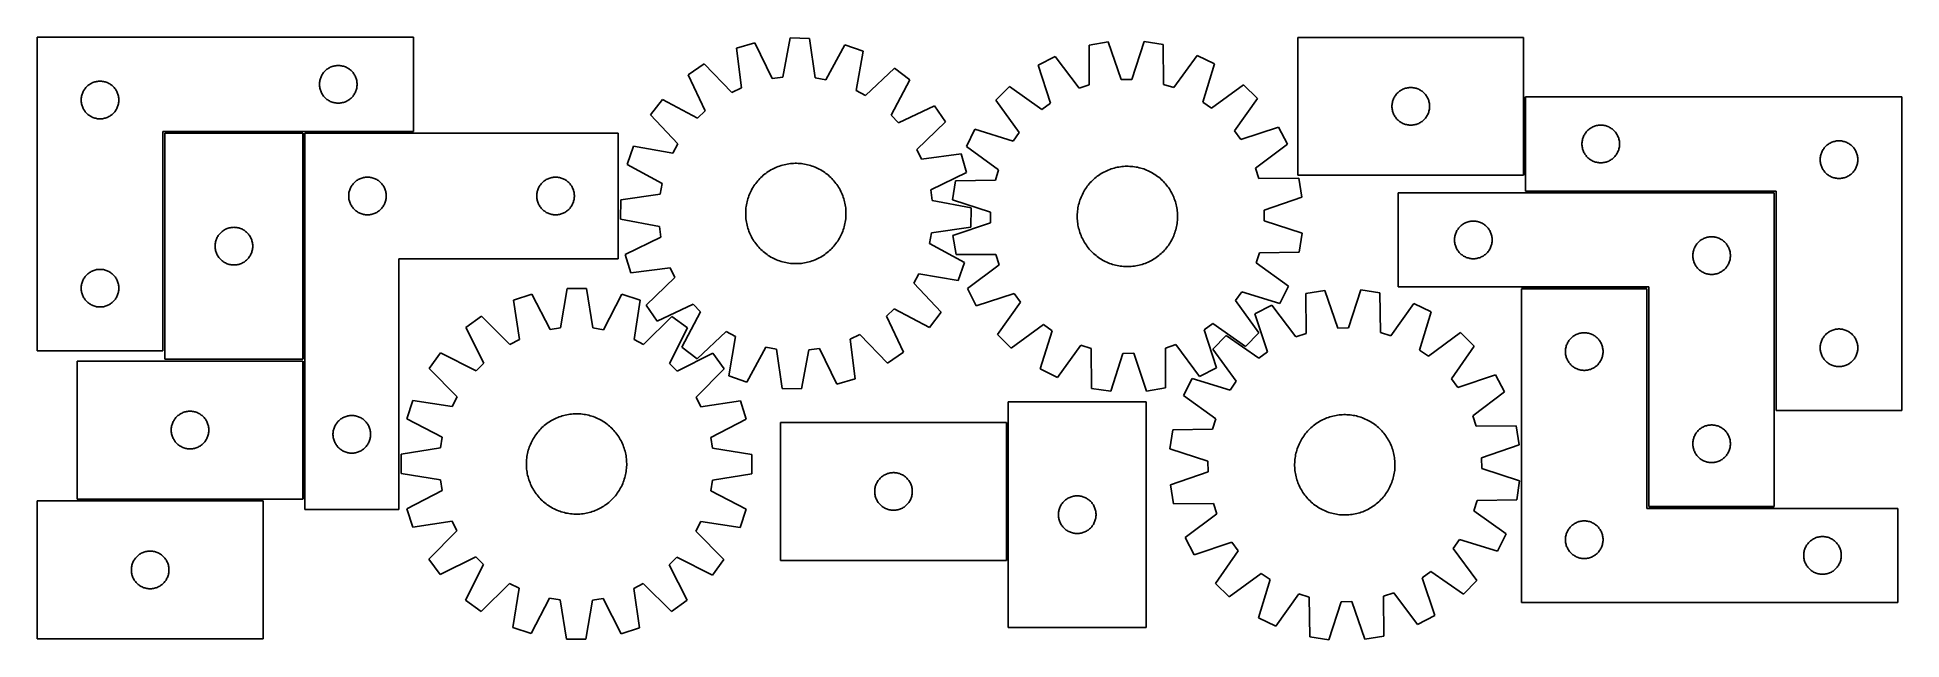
# Model space of a CAD drawing. Header units: millimetres. Extents: x 7 to 1493, y 7 to 487.
import ezdxf

# ---------------------------------------------------------------- set-up
doc = ezdxf.new("R2010")
doc.units = ezdxf.units.MM
doc.layers.add('COMMON', color=5, linetype='CONTINUOUS', true_color=0x0000ff)
doc.layers.add('CUT', color=7, linetype='CONTINUOUS', true_color=0x000000)

msp = doc.modelspace()

# ---------------------------------------------------------------- linework, layer by layer
at = {"layer": 'COMMON'}
for p, q in [((1192.708957, 376.76566), (1192.708957, 439.262487)), ((108.462852, 411.055447), (218.462852, 411.055447)), ((219.212853, 230.305446), (219.212853, 410.305446)), ((219.962853, 411.055446), (306.680754, 411.055446)), ((1391.845943, 363.512487), (1193.458957, 363.512487)), ((1190.294327, 287.012485), (1290.294327, 287.012485)), ((219.212853, 118.687286), (219.212853, 228.687286)), ((780.211203, 179.757598), (780.211203, 69.757598)), ((38.462852, 117.937285), (186.651459, 117.937285)), ((1291.845943, 112.012485), (1391.845943, 112.012485))]:
    msp.add_line(p, q, dxfattribs=at)
at = {"layer": 'CUT'}
for p, q in [((6.680754, 486.805447), (306.680754, 486.805447)), ((6.680754, 236.805447), (6.680754, 486.805447)), ((306.680754, 486.805447), (306.680754, 411.805447)), ((578.874306, 482.482832), (564.133829, 478.072743)), ((564.133829, 478.072743), (568.192025, 446.568683)), ((592.785114, 453.926499), (578.874306, 482.482832)), ((607.158736, 486.285047), (601.28302, 455.068854)), ((622.540555, 485.924233), (607.158736, 486.285047)), ((626.946128, 454.46687), (622.540555, 485.924233)), ((650.615596, 480.799985), (635.381123, 452.927317)), ((665.133077, 475.703587), (650.615596, 480.799985)), ((860.725845, 483.149244), (845.54649, 480.635736)), ((845.54649, 480.635736), (845.59418, 448.871409)), ((870.919496, 453.064958), (860.725845, 483.149244)), ((889.26399, 483.349545), (879.493629, 453.125137)), ((904.477131, 481.049353), (889.26399, 483.349545)), ((904.875314, 449.287486), (904.477131, 481.049353)), ((1191.958956, 486.76566), (1011.958956, 486.76566)), ((1011.958956, 486.76566), (1011.958956, 376.76566)), ((1191.958956, 376.76566), (1191.958956, 486.76566)), ((237.67754, 461.303036), (237.071856, 460.823654)), ((238.307098, 461.750602), (237.67754, 461.303036)), ((238.958862, 462.165166), (238.307098, 461.750602)), ((239.631103, 462.545629), (238.958862, 462.165166)), ((240.322038, 462.890981), (239.631103, 462.545629)), ((241.029836, 463.200307), (240.322038, 462.890981)), ((241.752618, 463.472785), (241.029836, 463.200307)), ((242.48847, 463.707695), (241.752618, 463.472785)), ((243.235438, 463.904413), (242.48847, 463.707695)), ((243.991543, 464.062416), (243.235438, 463.904413)), ((244.754779, 464.181287), (243.991543, 464.062416)), ((245.523122, 464.26071), (244.754779, 464.181287)), ((246.294535, 464.300474), (245.523122, 464.26071)), ((247.066973, 464.300474), (246.294535, 464.300474)), ((247.838386, 464.26071), (247.066973, 464.300474)), ((248.606729, 464.181287), (247.838386, 464.26071)), ((249.369965, 464.062416), (248.606729, 464.181287)), ((250.12607, 463.904413), (249.369965, 464.062416)), ((250.873039, 463.707695), (250.12607, 463.904413)), ((251.60889, 463.472785), (250.873039, 463.707695)), ((252.331673, 463.200307), (251.60889, 463.472785)), ((253.03947, 462.890981), (252.331673, 463.200307)), ((253.730405, 462.545629), (253.03947, 462.890981)), ((254.402646, 462.165166), (253.730405, 462.545629)), ((255.05441, 461.750602), (254.402646, 462.165166)), ((255.683968, 461.303036), (255.05441, 461.750602)), ((256.289652, 460.823654), (255.683968, 461.303036)), ((538.408687, 465.716252), (525.752452, 456.96695)), ((560.463044, 442.856241), (538.408687, 465.716252)), ((659.602166, 444.42446), (665.133077, 475.703587)), ((690.250548, 462.154472), (667.148576, 440.353701)), ((702.48262, 452.821361), (690.250548, 462.154472)), ((818.466998, 471.626467), (804.80729, 464.545301)), ((804.80729, 464.545301), (814.668362, 434.350367)), ((837.458291, 446.164622), (818.466998, 471.626467)), ((931.680416, 472.421079), (913.048395, 446.695168)), ((945.438175, 465.532348), (931.680416, 472.421079)), ((936.001913, 435.201973), (945.438175, 465.532348)), ((44.918957, 446.114589), (44.455329, 445.496764)), ((45.413775, 446.707729), (44.918957, 446.114589)), ((45.938471, 447.274609), (45.413775, 446.707729)), ((46.491654, 447.813728), (45.938471, 447.274609)), ((47.071856, 448.323654), (46.491654, 447.813728)), ((47.67754, 448.803036), (47.071856, 448.323654)), ((48.307098, 449.250602), (47.67754, 448.803036)), ((48.958862, 449.665166), (48.307098, 449.250602)), ((49.631103, 450.045629), (48.958862, 449.665166)), ((50.322038, 450.390981), (49.631103, 450.045629)), ((51.029836, 450.700307), (50.322038, 450.390981)), ((51.752618, 450.972785), (51.029836, 450.700307)), ((52.48847, 451.207695), (51.752618, 450.972785)), ((53.235438, 451.404413), (52.48847, 451.207695)), ((53.991543, 451.562416), (53.235438, 451.404413)), ((54.754779, 451.681287), (53.991543, 451.562416)), ((55.523122, 451.76071), (54.754779, 451.681287)), ((56.294535, 451.800474), (55.523122, 451.76071)), ((57.066973, 451.800474), (56.294535, 451.800474)), ((57.838386, 451.76071), (57.066973, 451.800474)), ((58.606729, 451.681287), (57.838386, 451.76071)), ((59.369965, 451.562416), (58.606729, 451.681287)), ((60.12607, 451.404413), (59.369965, 451.562416)), ((60.873039, 451.207695), (60.12607, 451.404413)), ((61.60889, 450.972785), (60.873039, 451.207695)), ((62.331673, 450.700307), (61.60889, 450.972785)), ((63.03947, 450.390981), (62.331673, 450.700307)), ((63.730405, 450.045629), (63.03947, 450.390981)), ((64.402646, 449.665166), (63.730405, 450.045629)), ((65.05441, 449.250602), (64.402646, 449.665166)), ((65.683968, 448.803036), (65.05441, 449.250602)), ((66.289652, 448.323654), (65.683968, 448.803036)), ((66.869854, 447.813728), (66.289652, 448.323654)), ((67.423037, 447.274609), (66.869854, 447.813728)), ((67.947733, 446.707729), (67.423037, 447.274609)), ((68.442551, 446.114589), (67.947733, 446.707729)), ((68.906179, 445.496764), (68.442551, 446.114589)), ((231.700643, 450.077628), (231.680754, 449.305447)), ((231.680754, 449.305447), (231.700643, 448.533266)), ((231.760256, 450.847762), (231.700643, 450.077628)), ((231.700643, 448.533266), (231.760256, 447.763132)), ((231.859436, 451.613806), (231.760256, 450.847762)), ((231.760256, 447.763132), (231.859436, 446.997088)), ((231.997919, 452.373728), (231.859436, 451.613806)), ((231.859436, 446.997088), (231.997919, 446.237166)), ((232.175338, 453.125514), (231.997919, 452.373728)), ((231.997919, 446.237166), (232.175338, 445.48538)), ((232.391223, 453.86717), (232.175338, 453.125514)), ((232.645002, 454.596728), (232.391223, 453.86717)), ((232.936001, 455.312256), (232.645002, 454.596728)), ((233.263448, 456.011854), (232.936001, 455.312256)), ((233.626475, 456.693668), (233.263448, 456.011854)), ((234.024121, 457.35589), (233.626475, 456.693668)), ((234.455329, 457.996764), (234.024121, 457.35589)), ((234.918957, 458.614589), (234.455329, 457.996764)), ((235.413775, 459.207729), (234.918957, 458.614589)), ((235.938471, 459.774609), (235.413775, 459.207729)), ((236.491654, 460.313728), (235.938471, 459.774609)), ((237.071856, 460.823654), (236.491654, 460.313728)), ((256.869854, 460.313728), (256.289652, 460.823654)), ((257.423037, 459.774609), (256.869854, 460.313728)), ((257.947733, 459.207729), (257.423037, 459.774609)), ((258.442551, 458.614589), (257.947733, 459.207729)), ((258.906179, 457.996764), (258.442551, 458.614589)), ((259.337388, 457.35589), (258.906179, 457.996764)), ((259.735033, 456.693668), (259.337388, 457.35589)), ((260.09806, 456.011854), (259.735033, 456.693668)), ((260.425508, 455.312256), (260.09806, 456.011854)), ((260.716506, 454.596728), (260.425508, 455.312256)), ((260.970285, 453.86717), (260.716506, 454.596728)), ((261.18617, 453.125514), (260.970285, 453.86717)), ((261.363589, 452.373728), (261.18617, 453.125514)), ((261.18617, 445.48538), (261.363589, 446.237166)), ((261.502073, 451.613806), (261.363589, 452.373728)), ((261.363589, 446.237166), (261.502073, 446.997088)), ((261.601252, 450.847762), (261.502073, 451.613806)), ((261.502073, 446.997088), (261.601252, 447.763132)), ((261.660865, 450.077628), (261.601252, 450.847762)), ((261.601252, 447.763132), (261.660865, 448.533266)), ((261.680754, 449.305447), (261.660865, 450.077628)), ((261.660865, 448.533266), (261.680754, 449.305447)), ((525.752452, 456.96695), (539.347316, 428.25886)), ((568.192025, 446.568683), (560.463044, 442.856241)), ((601.28302, 455.068854), (592.785114, 453.926499)), ((635.381123, 452.927317), (626.946128, 454.46687)), ((687.556629, 424.782289), (702.48262, 452.821361)), ((781.83718, 447.608953), (771.034226, 436.653282)), ((807.767116, 429.261932), (781.83718, 447.608953)), ((845.59418, 448.871409), (837.458291, 446.164622)), ((879.493629, 453.125137), (870.919496, 453.064958)), ((913.048395, 446.695168), (904.875314, 449.287486)), ((968.643753, 448.920095), (942.973904, 430.21091)), ((979.599425, 438.117141), (968.643753, 448.920095)), ((1097.03082, 445.932998), (1097.766672, 446.167908)), ((1097.766672, 446.167908), (1098.51364, 446.364625)), ((1098.51364, 446.364625), (1099.269745, 446.522629)), ((1099.269745, 446.522629), (1100.032981, 446.6415)), ((1100.032981, 446.6415), (1100.801324, 446.720923)), ((1100.801324, 446.720923), (1101.572737, 446.760687)), ((1101.572737, 446.760687), (1102.345175, 446.760687)), ((1102.345175, 446.760687), (1103.116588, 446.720923)), ((1103.116588, 446.720923), (1103.884931, 446.6415)), ((1103.884931, 446.6415), (1104.648167, 446.522629)), ((1104.648167, 446.522629), (1105.404272, 446.364625)), ((1105.404272, 446.364625), (1106.151241, 446.167908)), ((1106.151241, 446.167908), (1106.887092, 445.932998)), ((41.700643, 437.577628), (41.680754, 436.805447)), ((41.680754, 436.805447), (41.700643, 436.033266)), ((41.760256, 438.347762), (41.700643, 437.577628)), ((41.700643, 436.033266), (41.760256, 435.263132)), ((41.859436, 439.113806), (41.760256, 438.347762)), ((41.760256, 435.263132), (41.859436, 434.497088)), ((41.997919, 439.873728), (41.859436, 439.113806)), ((41.859436, 434.497088), (41.997919, 433.737166)), ((42.175338, 440.625514), (41.997919, 439.873728)), ((41.997919, 433.737166), (42.175338, 432.98538)), ((42.391223, 441.36717), (42.175338, 440.625514)), ((42.175338, 432.98538), (42.391223, 432.243725)), ((42.645002, 442.096728), (42.391223, 441.36717)), ((42.391223, 432.243725), (42.645002, 431.514166)), ((42.936001, 442.812256), (42.645002, 442.096728)), ((42.645002, 431.514166), (42.936001, 430.798638)), ((43.263448, 443.511854), (42.936001, 442.812256)), ((43.626475, 444.193668), (43.263448, 443.511854)), ((44.024121, 444.85589), (43.626475, 444.193668)), ((44.455329, 445.496764), (44.024121, 444.85589)), ((69.337388, 444.85589), (68.906179, 445.496764)), ((69.735033, 444.193668), (69.337388, 444.85589)), ((70.09806, 443.511854), (69.735033, 444.193668)), ((70.425508, 442.812256), (70.09806, 443.511854)), ((70.716506, 442.096728), (70.425508, 442.812256)), ((70.425508, 430.798638), (70.716506, 431.514166)), ((70.970285, 441.36717), (70.716506, 442.096728)), ((70.716506, 431.514166), (70.970285, 432.243725)), ((71.18617, 440.625514), (70.970285, 441.36717)), ((70.970285, 432.243725), (71.18617, 432.98538)), ((71.363589, 439.873728), (71.18617, 440.625514)), ((71.18617, 432.98538), (71.363589, 433.737166)), ((71.502073, 439.113806), (71.363589, 439.873728)), ((71.363589, 433.737166), (71.502073, 434.497088)), ((71.601252, 438.347762), (71.502073, 439.113806)), ((71.502073, 434.497088), (71.601252, 435.263132)), ((71.660865, 437.577628), (71.601252, 438.347762)), ((71.601252, 435.263132), (71.660865, 436.033266)), ((71.680754, 436.805447), (71.660865, 437.577628)), ((71.660865, 436.033266), (71.680754, 436.805447)), ((232.175338, 445.48538), (232.391223, 444.743725)), ((232.391223, 444.743725), (232.645002, 444.014166)), ((232.645002, 444.014166), (232.936001, 443.298638)), ((232.936001, 443.298638), (233.263448, 442.59904)), ((233.263448, 442.59904), (233.626475, 441.917226)), ((233.626475, 441.917226), (234.024121, 441.255004)), ((234.024121, 441.255004), (234.455329, 440.614131)), ((234.455329, 440.614131), (234.918957, 439.996305)), ((234.918957, 439.996305), (235.413775, 439.403165)), ((235.413775, 439.403165), (235.938471, 438.836285)), ((235.938471, 438.836285), (236.491654, 438.297167)), ((236.491654, 438.297167), (237.071856, 437.78724)), ((237.071856, 437.78724), (237.67754, 437.307858)), ((237.67754, 437.307858), (238.307098, 436.860292)), ((238.307098, 436.860292), (238.958862, 436.445728)), ((238.958862, 436.445728), (239.631103, 436.065265)), ((239.631103, 436.065265), (240.322038, 435.719913)), ((240.322038, 435.719913), (241.029836, 435.410588)), ((241.029836, 435.410588), (241.752618, 435.138109)), ((241.752618, 435.138109), (242.48847, 434.903199)), ((242.48847, 434.903199), (243.235438, 434.706481)), ((243.235438, 434.706481), (243.991543, 434.548478)), ((243.991543, 434.548478), (244.754779, 434.429607)), ((244.754779, 434.429607), (245.523122, 434.350184)), ((245.523122, 434.350184), (246.294535, 434.31042)), ((246.294535, 434.31042), (247.066973, 434.31042)), ((247.066973, 434.31042), (247.838386, 434.350184)), ((247.838386, 434.350184), (248.606729, 434.429607)), ((248.606729, 434.429607), (249.369965, 434.548478)), ((249.369965, 434.548478), (250.12607, 434.706481)), ((250.12607, 434.706481), (250.873039, 434.903199)), ((250.873039, 434.903199), (251.60889, 435.138109)), ((251.60889, 435.138109), (252.331673, 435.410588)), ((252.331673, 435.410588), (253.03947, 435.719913)), ((253.03947, 435.719913), (253.730405, 436.065265)), ((253.730405, 436.065265), (254.402646, 436.445728)), ((254.402646, 436.445728), (255.05441, 436.860292)), ((255.05441, 436.860292), (255.683968, 437.307858)), ((255.683968, 437.307858), (256.289652, 437.78724)), ((256.289652, 437.78724), (256.869854, 438.297167)), ((256.869854, 438.297167), (257.423037, 438.836285)), ((257.423037, 438.836285), (257.947733, 439.403165)), ((257.947733, 439.403165), (258.442551, 439.996305)), ((258.442551, 439.996305), (258.906179, 440.614131)), ((258.906179, 440.614131), (259.337388, 441.255004)), ((259.337388, 441.255004), (259.735033, 441.917226)), ((259.735033, 441.917226), (260.09806, 442.59904)), ((260.09806, 442.59904), (260.425508, 443.298638)), ((260.425508, 443.298638), (260.716506, 444.014166)), ((260.716506, 444.014166), (260.970285, 444.743725)), ((260.970285, 444.743725), (261.18617, 445.48538)), ((505.104754, 437.265723), (495.771643, 425.033651)), ((533.143825, 422.339732), (505.104754, 437.265723)), ((667.148576, 440.353701), (659.602166, 444.42446)), ((722.183847, 432.173662), (693.475757, 418.578799)), ((730.933149, 419.517428), (722.183847, 432.173662)), ((771.034226, 436.653282), (789.743411, 410.983433)), ((814.668362, 434.350367), (807.767116, 429.261932)), ((942.973904, 430.21091), (936.001913, 435.201973)), ((961.252404, 412.187205), (979.599425, 438.117141)), ((1086.958956, 431.76566), (1086.978845, 432.537841)), ((1086.978845, 430.993479), (1086.958956, 431.76566)), ((1086.978845, 432.537841), (1087.038458, 433.307975)), ((1087.038458, 433.307975), (1087.137638, 434.074019)), ((1087.137638, 434.074019), (1087.276121, 434.833941)), ((1087.276121, 434.833941), (1087.45354, 435.585727)), ((1087.45354, 435.585727), (1087.669425, 436.327382)), ((1087.669425, 436.327382), (1087.923204, 437.056941)), ((1087.923204, 437.056941), (1088.214202, 437.772468)), ((1088.214202, 437.772468), (1088.54165, 438.472067)), ((1088.54165, 438.472067), (1088.904677, 439.153881)), ((1088.904677, 439.153881), (1089.302323, 439.816103)), ((1089.302323, 439.816103), (1089.733531, 440.456976)), ((1089.733531, 440.456976), (1090.197159, 441.074802)), ((1090.197159, 441.074802), (1090.691977, 441.667942)), ((1090.691977, 441.667942), (1091.216673, 442.234822)), ((1091.216673, 442.234822), (1091.769856, 442.77394)), ((1091.769856, 442.77394), (1092.350058, 443.283867)), ((1092.350058, 443.283867), (1092.955742, 443.763249)), ((1092.955742, 443.763249), (1093.5853, 444.210815)), ((1093.5853, 444.210815), (1094.237064, 444.625379)), ((1094.237064, 444.625379), (1094.909305, 445.005842)), ((1094.909305, 445.005842), (1095.60024, 445.351194)), ((1095.60024, 445.351194), (1096.308038, 445.660519)), ((1096.308038, 445.660519), (1097.03082, 445.932998)), ((1106.887092, 445.932998), (1107.609874, 445.660519)), ((1107.609874, 445.660519), (1108.317672, 445.351194)), ((1108.317672, 445.351194), (1109.008607, 445.005842)), ((1109.008607, 445.005842), (1109.680848, 444.625379)), ((1109.680848, 444.625379), (1110.332612, 444.210815)), ((1110.332612, 444.210815), (1110.96217, 443.763249)), ((1110.96217, 443.763249), (1111.567854, 443.283867)), ((1111.567854, 443.283867), (1112.148056, 442.77394)), ((1112.148056, 442.77394), (1112.701239, 442.234822)), ((1112.701239, 442.234822), (1113.225935, 441.667942)), ((1113.225935, 441.667942), (1113.720753, 441.074802)), ((1113.720753, 441.074802), (1114.184381, 440.456976)), ((1114.184381, 440.456976), (1114.615589, 439.816103)), ((1114.615589, 439.816103), (1115.013235, 439.153881)), ((1115.013235, 439.153881), (1115.376262, 438.472067)), ((1115.376262, 438.472067), (1115.70371, 437.772468)), ((1115.70371, 437.772468), (1115.994708, 437.056941)), ((1115.994708, 437.056941), (1116.248487, 436.327382)), ((1116.248487, 436.327382), (1116.464372, 435.585727)), ((1116.464372, 435.585727), (1116.641791, 434.833941)), ((1116.641791, 434.833941), (1116.780274, 434.074019)), ((1116.780274, 434.074019), (1116.879454, 433.307975)), ((1116.879454, 433.307975), (1116.939067, 432.537841)), ((1116.939067, 432.537841), (1116.958956, 431.76566)), ((1116.958956, 431.76566), (1116.939067, 430.993479)), ((1493.458957, 439.262487), (1193.458957, 439.262487)), ((1193.458957, 439.262487), (1193.458957, 364.262487)), ((1493.458957, 189.262487), (1493.458957, 439.262487)), ((42.936001, 430.798638), (43.263448, 430.09904)), ((43.263448, 430.09904), (43.626475, 429.417226)), ((43.626475, 429.417226), (44.024121, 428.755004)), ((44.024121, 428.755004), (44.455329, 428.114131)), ((44.455329, 428.114131), (44.918957, 427.496305)), ((44.918957, 427.496305), (45.413775, 426.903165)), ((45.413775, 426.903165), (45.938471, 426.336285)), ((45.938471, 426.336285), (46.491654, 425.797167)), ((46.491654, 425.797167), (47.071856, 425.28724)), ((47.071856, 425.28724), (47.67754, 424.807858)), ((47.67754, 424.807858), (48.307098, 424.360292)), ((48.307098, 424.360292), (48.958862, 423.945728)), ((48.958862, 423.945728), (49.631103, 423.565265)), ((49.631103, 423.565265), (50.322038, 423.219913)), ((50.322038, 423.219913), (51.029836, 422.910588)), ((51.029836, 422.910588), (51.752618, 422.638109)), ((51.752618, 422.638109), (52.48847, 422.403199)), ((52.48847, 422.403199), (53.235438, 422.206481)), ((53.235438, 422.206481), (53.991543, 422.048478)), ((53.991543, 422.048478), (54.754779, 421.929607)), ((54.754779, 421.929607), (55.523122, 421.850184)), ((55.523122, 421.850184), (56.294535, 421.81042)), ((56.294535, 421.81042), (57.066973, 421.81042)), ((57.066973, 421.81042), (57.838386, 421.850184)), ((57.838386, 421.850184), (58.606729, 421.929607)), ((58.606729, 421.929607), (59.369965, 422.048478)), ((59.369965, 422.048478), (60.12607, 422.206481)), ((60.12607, 422.206481), (60.873039, 422.403199)), ((60.873039, 422.403199), (61.60889, 422.638109)), ((61.60889, 422.638109), (62.331673, 422.910588)), ((62.331673, 422.910588), (63.03947, 423.219913)), ((63.03947, 423.219913), (63.730405, 423.565265)), ((63.730405, 423.565265), (64.402646, 423.945728)), ((64.402646, 423.945728), (65.05441, 424.360292)), ((65.05441, 424.360292), (65.683968, 424.807858)), ((65.683968, 424.807858), (66.289652, 425.28724)), ((66.289652, 425.28724), (66.869854, 425.797167)), ((66.869854, 425.797167), (67.423037, 426.336285)), ((67.423037, 426.336285), (67.947733, 426.903165)), ((67.947733, 426.903165), (68.442551, 427.496305)), ((68.442551, 427.496305), (68.906179, 428.114131)), ((68.906179, 428.114131), (69.337388, 428.755004)), ((69.337388, 428.755004), (69.735033, 429.417226)), ((69.735033, 429.417226), (70.09806, 430.09904)), ((70.09806, 430.09904), (70.425508, 430.798638)), ((495.771643, 425.033651), (517.572414, 401.931678)), ((539.347316, 428.25886), (533.143825, 422.339732)), ((693.475757, 418.578799), (687.556629, 424.782289)), ((708.073139, 397.463071), (730.933149, 419.517428)), ((1087.038458, 430.223345), (1086.978845, 430.993479)), ((1087.137638, 429.457301), (1087.038458, 430.223345)), ((1087.276121, 428.697379), (1087.137638, 429.457301)), ((1087.45354, 427.945593), (1087.276121, 428.697379)), ((1087.669425, 427.203937), (1087.45354, 427.945593)), ((1087.923204, 426.474379), (1087.669425, 427.203937)), ((1088.214202, 425.758851), (1087.923204, 426.474379)), ((1088.54165, 425.059253), (1088.214202, 425.758851)), ((1088.904677, 424.377439), (1088.54165, 425.059253)), ((1089.302323, 423.715217), (1088.904677, 424.377439)), ((1089.733531, 423.074343), (1089.302323, 423.715217)), ((1090.197159, 422.456518), (1089.733531, 423.074343)), ((1090.691977, 421.863378), (1090.197159, 422.456518)), ((1091.216673, 421.296498), (1090.691977, 421.863378)), ((1091.769856, 420.757379), (1091.216673, 421.296498)), ((1092.350058, 420.247453), (1091.769856, 420.757379)), ((1092.955742, 419.768071), (1092.350058, 420.247453)), ((1093.5853, 419.320505), (1092.955742, 419.768071)), ((1094.237064, 418.90594), (1093.5853, 419.320505)), ((1094.909305, 418.525478), (1094.237064, 418.90594)), ((1095.60024, 418.180126), (1094.909305, 418.525478)), ((1096.308038, 417.8708), (1095.60024, 418.180126)), ((1097.03082, 417.598321), (1096.308038, 417.8708)), ((1097.766672, 417.363412), (1097.03082, 417.598321)), ((1098.51364, 417.166694), (1097.766672, 417.363412)), ((1099.269745, 417.008691), (1098.51364, 417.166694)), ((1100.032981, 416.88982), (1099.269745, 417.008691)), ((1100.801324, 416.810397), (1100.032981, 416.88982)), ((1101.572737, 416.770633), (1100.801324, 416.810397)), ((1102.345175, 416.770633), (1101.572737, 416.770633)), ((1103.116588, 416.810397), (1102.345175, 416.770633)), ((1103.884931, 416.88982), (1103.116588, 416.810397)), ((1104.648167, 417.008691), (1103.884931, 416.88982)), ((1105.404272, 417.166694), (1104.648167, 417.008691)), ((1106.151241, 417.363412), (1105.404272, 417.166694)), ((1106.887092, 417.598321), (1106.151241, 417.363412)), ((1107.609874, 417.8708), (1106.887092, 417.598321)), ((1108.317672, 418.180126), (1107.609874, 417.8708)), ((1109.008607, 418.525478), (1108.317672, 418.180126)), ((1109.680848, 418.90594), (1109.008607, 418.525478)), ((1110.332612, 419.320505), (1109.680848, 418.90594)), ((1110.96217, 419.768071), (1110.332612, 419.320505)), ((1111.567854, 420.247453), (1110.96217, 419.768071)), ((1112.148056, 420.757379), (1111.567854, 420.247453)), ((1112.701239, 421.296498), (1112.148056, 420.757379)), ((1113.225935, 421.863378), (1112.701239, 421.296498)), ((1113.720753, 422.456518), (1113.225935, 421.863378)), ((1114.184381, 423.074343), (1113.720753, 422.456518)), ((1114.615589, 423.715217), (1114.184381, 423.074343)), ((1115.013235, 424.377439), (1114.615589, 423.715217)), ((1115.376262, 425.059253), (1115.013235, 424.377439)), ((1115.70371, 425.758851), (1115.376262, 425.059253)), ((1115.994708, 426.474379), (1115.70371, 425.758851)), ((1116.248487, 427.203937), (1115.994708, 426.474379)), ((1116.464372, 427.945593), (1116.248487, 427.203937)), ((1116.641791, 428.697379), (1116.464372, 427.945593)), ((1116.780274, 429.457301), (1116.641791, 428.697379)), ((1116.879454, 430.223345), (1116.780274, 429.457301)), ((1116.939067, 430.993479), (1116.879454, 430.223345)), ((1249.266673, 416.164735), (1250.013641, 416.361452)), ((1250.013641, 416.361452), (1250.769746, 416.519456)), ((1250.769746, 416.519456), (1251.532982, 416.638327)), ((1251.532982, 416.638327), (1252.301325, 416.71775)), ((1252.301325, 416.71775), (1253.072738, 416.757514)), ((1253.072738, 416.757514), (1253.845176, 416.757514)), ((1253.845176, 416.757514), (1254.616589, 416.71775)), ((1254.616589, 416.71775), (1255.384932, 416.638327)), ((1255.384932, 416.638327), (1256.148168, 416.519456)), ((1256.148168, 416.519456), (1256.904273, 416.361452)), ((1256.904273, 416.361452), (1257.651242, 416.164735)), ((306.680754, 411.805447), (106.680754, 411.805447)), ((106.680754, 411.805447), (106.680754, 236.805447)), ((108.462852, 410.305446), (108.462852, 230.305446)), ((218.462852, 410.305446), (108.462852, 410.305446)), ((218.462852, 230.305446), (218.462852, 410.305446)), ((219.962853, 410.305446), (219.962853, 110.305446)), ((469.962853, 410.305446), (219.962853, 410.305446)), ((469.962853, 310.305446), (469.962853, 410.305446)), ((517.572414, 401.931678), (513.501655, 394.385269)), ((754.421972, 413.447704), (747.533241, 399.689945)), ((784.752348, 404.011441), (754.421972, 413.447704)), ((789.743411, 410.983433), (784.752348, 404.011441)), ((966.340839, 405.285958), (961.252404, 412.187205)), ((996.535772, 415.147031), (966.340839, 405.285958)), ((978.155094, 382.496029), (1003.616938, 401.487323)), ((1003.616938, 401.487323), (996.535772, 415.147031)), ((1238.458957, 401.762487), (1238.478846, 402.534668)), ((1238.478846, 400.990305), (1238.458957, 401.762487)), ((1238.478846, 402.534668), (1238.538459, 403.304802)), ((1238.538459, 403.304802), (1238.637639, 404.070845)), ((1238.637639, 404.070845), (1238.776122, 404.830768)), ((1238.776122, 404.830768), (1238.953541, 405.582554)), ((1238.953541, 405.582554), (1239.169426, 406.324209)), ((1239.169426, 406.324209), (1239.423205, 407.053768)), ((1239.423205, 407.053768), (1239.714203, 407.769295)), ((1239.714203, 407.769295), (1240.041651, 408.468894)), ((1240.041651, 408.468894), (1240.404678, 409.150708)), ((1240.404678, 409.150708), (1240.802324, 409.81293)), ((1240.802324, 409.81293), (1241.233532, 410.453803)), ((1241.233532, 410.453803), (1241.69716, 411.071629)), ((1241.69716, 411.071629), (1242.191978, 411.664769)), ((1242.191978, 411.664769), (1242.716674, 412.231649)), ((1242.716674, 412.231649), (1243.269857, 412.770767)), ((1243.269857, 412.770767), (1243.850059, 413.280693)), ((1243.850059, 413.280693), (1244.455743, 413.760075)), ((1244.455743, 413.760075), (1245.085301, 414.207642)), ((1245.085301, 414.207642), (1245.737065, 414.622206)), ((1245.737065, 414.622206), (1246.409306, 415.002669)), ((1246.409306, 415.002669), (1247.100241, 415.348021)), ((1247.100241, 415.348021), (1247.808039, 415.657346)), ((1247.808039, 415.657346), (1248.530821, 415.929825)), ((1248.530821, 415.929825), (1249.266673, 416.164735)), ((1257.651242, 416.164735), (1258.387093, 415.929825)), ((1258.387093, 415.929825), (1259.109875, 415.657346)), ((1259.109875, 415.657346), (1259.817673, 415.348021)), ((1259.817673, 415.348021), (1260.508608, 415.002669)), ((1260.508608, 415.002669), (1261.180849, 414.622206)), ((1261.180849, 414.622206), (1261.832613, 414.207642)), ((1261.832613, 414.207642), (1262.462171, 413.760075)), ((1262.462171, 413.760075), (1263.067855, 413.280693)), ((1263.067855, 413.280693), (1263.648057, 412.770767)), ((1263.648057, 412.770767), (1264.20124, 412.231649)), ((1264.20124, 412.231649), (1264.725936, 411.664769)), ((1264.725936, 411.664769), (1265.220754, 411.071629)), ((1265.220754, 411.071629), (1265.684382, 410.453803)), ((1265.684382, 410.453803), (1266.11559, 409.81293)), ((1266.11559, 409.81293), (1266.513236, 409.150708)), ((1266.513236, 409.150708), (1266.876263, 408.468894)), ((1266.876263, 408.468894), (1267.203711, 407.769295)), ((1267.203711, 407.769295), (1267.494709, 407.053768)), ((1267.494709, 407.053768), (1267.748488, 406.324209)), ((1267.748488, 406.324209), (1267.964373, 405.582554)), ((1267.964373, 405.582554), (1268.141792, 404.830768)), ((1268.141792, 404.830768), (1268.280275, 404.070845)), ((1268.280275, 404.070845), (1268.379455, 403.304802)), ((1268.379455, 403.304802), (1268.439068, 402.534668)), ((1268.439068, 402.534668), (1268.458957, 401.762487)), ((1268.458957, 401.762487), (1268.439068, 400.990305)), ((1434.455743, 401.260075), (1435.085301, 401.707642)), ((1435.085301, 401.707642), (1435.737065, 402.122206)), ((1435.737065, 402.122206), (1436.409306, 402.502669)), ((1436.409306, 402.502669), (1437.100241, 402.848021)), ((1437.100241, 402.848021), (1437.808039, 403.157346)), ((1437.808039, 403.157346), (1438.530821, 403.429825)), ((1438.530821, 403.429825), (1439.266673, 403.664735)), ((1439.266673, 403.664735), (1440.013641, 403.861452)), ((1440.013641, 403.861452), (1440.769746, 404.019456)), ((1440.769746, 404.019456), (1441.532982, 404.138327)), ((1441.532982, 404.138327), (1442.301325, 404.21775)), ((1442.301325, 404.21775), (1443.072738, 404.257514)), ((1443.072738, 404.257514), (1443.845176, 404.257514)), ((1443.845176, 404.257514), (1444.616589, 404.21775)), ((1444.616589, 404.21775), (1445.384932, 404.138327)), ((1445.384932, 404.138327), (1446.148168, 404.019456)), ((1446.148168, 404.019456), (1446.904273, 403.861452)), ((1446.904273, 403.861452), (1447.651242, 403.664735)), ((1447.651242, 403.664735), (1448.387093, 403.429825)), ((1448.387093, 403.429825), (1449.109875, 403.157346)), ((1449.109875, 403.157346), (1449.817673, 402.848021)), ((1449.817673, 402.848021), (1450.508608, 402.502669)), ((1450.508608, 402.502669), (1451.180849, 402.122206)), ((1451.180849, 402.122206), (1451.832613, 401.707642)), ((1451.832613, 401.707642), (1452.462171, 401.260075)), ((482.222528, 399.91618), (477.12613, 385.398699)), ((513.501655, 394.385269), (482.222528, 399.91618)), ((711.78558, 389.73409), (708.073139, 397.463071)), ((743.28964, 393.792286), (711.78558, 389.73409)), ((747.699729, 379.051809), (743.28964, 393.792286)), ((747.533241, 399.689945), (773.259153, 381.057923)), ((1238.538459, 400.220172), (1238.478846, 400.990305)), ((1238.637639, 399.454128), (1238.538459, 400.220172)), ((1238.776122, 398.694206), (1238.637639, 399.454128)), ((1238.953541, 397.94242), (1238.776122, 398.694206)), ((1239.169426, 397.200764), (1238.953541, 397.94242)), ((1239.423205, 396.471205), (1239.169426, 397.200764)), ((1239.714203, 395.755678), (1239.423205, 396.471205)), ((1240.041651, 395.05608), (1239.714203, 395.755678)), ((1240.404678, 394.374266), (1240.041651, 395.05608)), ((1240.802324, 393.712044), (1240.404678, 394.374266)), ((1241.233532, 393.07117), (1240.802324, 393.712044)), ((1241.69716, 392.453345), (1241.233532, 393.07117)), ((1242.191978, 391.860205), (1241.69716, 392.453345)), ((1242.716674, 391.293324), (1242.191978, 391.860205)), ((1243.269857, 390.754206), (1242.716674, 391.293324)), ((1243.850059, 390.24428), (1243.269857, 390.754206)), ((1244.455743, 389.764898), (1243.850059, 390.24428)), ((1245.085301, 389.317332), (1244.455743, 389.764898)), ((1245.737065, 388.902767), (1245.085301, 389.317332)), ((1246.409306, 388.522305), (1245.737065, 388.902767)), ((1247.100241, 388.176953), (1246.409306, 388.522305)), ((1247.808039, 387.867627), (1247.100241, 388.176953)), ((1248.530821, 387.595148), (1247.808039, 387.867627)), ((1249.266673, 387.360239), (1248.530821, 387.595148)), ((1250.013641, 387.163521), (1249.266673, 387.360239)), ((1250.769746, 387.005517), (1250.013641, 387.163521)), ((1251.532982, 386.886647), (1250.769746, 387.005517)), ((1252.301325, 386.807224), (1251.532982, 386.886647)), ((1253.072738, 386.76746), (1252.301325, 386.807224)), ((1253.845176, 386.76746), (1253.072738, 386.76746)), ((1254.616589, 386.807224), (1253.845176, 386.76746)), ((1255.384932, 386.886647), (1254.616589, 386.807224)), ((1256.148168, 387.005517), (1255.384932, 386.886647)), ((1256.904273, 387.163521), (1256.148168, 387.005517)), ((1257.651242, 387.360239), (1256.904273, 387.163521)), ((1258.387093, 387.595148), (1257.651242, 387.360239)), ((1259.109875, 387.867627), (1258.387093, 387.595148)), ((1259.817673, 388.176953), (1259.109875, 387.867627)), ((1260.508608, 388.522305), (1259.817673, 388.176953)), ((1261.180849, 388.902767), (1260.508608, 388.522305)), ((1261.832613, 389.317332), (1261.180849, 388.902767)), ((1262.462171, 389.764898), (1261.832613, 389.317332)), ((1263.067855, 390.24428), (1262.462171, 389.764898)), ((1263.648057, 390.754206), (1263.067855, 390.24428)), ((1264.20124, 391.293324), (1263.648057, 390.754206)), ((1264.725936, 391.860205), (1264.20124, 391.293324)), ((1265.220754, 392.453345), (1264.725936, 391.860205)), ((1265.684382, 393.07117), (1265.220754, 392.453345)), ((1266.11559, 393.712044), (1265.684382, 393.07117)), ((1266.513236, 394.374266), (1266.11559, 393.712044)), ((1266.876263, 395.05608), (1266.513236, 394.374266)), ((1267.203711, 395.755678), (1266.876263, 395.05608)), ((1267.494709, 396.471205), (1267.203711, 395.755678)), ((1267.748488, 397.200764), (1267.494709, 396.471205)), ((1267.964373, 397.94242), (1267.748488, 397.200764)), ((1268.141792, 398.694206), (1267.964373, 397.94242)), ((1268.280275, 399.454128), (1268.141792, 398.694206)), ((1268.379455, 400.220172), (1268.280275, 399.454128)), ((1268.439068, 400.990305), (1268.379455, 400.220172)), ((1428.458957, 389.262487), (1428.478846, 390.034668)), ((1428.478846, 388.490305), (1428.458957, 389.262487)), ((1428.478846, 390.034668), (1428.538459, 390.804802)), ((1428.538459, 387.720172), (1428.478846, 388.490305)), ((1428.538459, 390.804802), (1428.637639, 391.570845)), ((1428.637639, 386.954128), (1428.538459, 387.720172)), ((1428.637639, 391.570845), (1428.776122, 392.330768)), ((1428.776122, 386.194206), (1428.637639, 386.954128)), ((1428.776122, 392.330768), (1428.953541, 393.082554)), ((1428.953541, 393.082554), (1429.169426, 393.824209)), ((1429.169426, 393.824209), (1429.423205, 394.553768)), ((1429.423205, 394.553768), (1429.714203, 395.269295)), ((1429.714203, 395.269295), (1430.041651, 395.968894)), ((1430.041651, 395.968894), (1430.404678, 396.650708)), ((1430.404678, 396.650708), (1430.802324, 397.31293)), ((1430.802324, 397.31293), (1431.233532, 397.953803)), ((1431.233532, 397.953803), (1431.69716, 398.571629)), ((1431.69716, 398.571629), (1432.191978, 399.164769)), ((1432.191978, 399.164769), (1432.716674, 399.731649)), ((1432.716674, 399.731649), (1433.269857, 400.270767)), ((1433.269857, 400.270767), (1433.850059, 400.780693)), ((1433.850059, 400.780693), (1434.455743, 401.260075)), ((1452.462171, 401.260075), (1453.067855, 400.780693)), ((1453.067855, 400.780693), (1453.648057, 400.270767)), ((1453.648057, 400.270767), (1454.20124, 399.731649)), ((1454.20124, 399.731649), (1454.725936, 399.164769)), ((1454.725936, 399.164769), (1455.220754, 398.571629)), ((1455.220754, 398.571629), (1455.684382, 397.953803)), ((1455.684382, 397.953803), (1456.11559, 397.31293)), ((1456.11559, 397.31293), (1456.513236, 396.650708)), ((1456.513236, 396.650708), (1456.876263, 395.968894)), ((1456.876263, 395.968894), (1457.203711, 395.269295)), ((1457.203711, 395.269295), (1457.494709, 394.553768)), ((1457.494709, 394.553768), (1457.748488, 393.824209)), ((1457.748488, 393.824209), (1457.964373, 393.082554)), ((1457.964373, 393.082554), (1458.141792, 392.330768)), ((1458.141792, 392.330768), (1458.280275, 391.570845)), ((1458.280275, 386.954128), (1458.141792, 386.194206)), ((1458.280275, 391.570845), (1458.379455, 390.804802)), ((1458.379455, 387.720172), (1458.280275, 386.954128)), ((1458.379455, 390.804802), (1458.439068, 390.034668)), ((1458.439068, 388.490305), (1458.379455, 387.720172)), ((1458.439068, 390.034668), (1458.458957, 389.262487)), ((1458.458957, 389.262487), (1458.439068, 388.490305)), ((260.060571, 371.572425), (260.653711, 372.067243)), ((260.653711, 372.067243), (261.271536, 372.530871)), ((261.271536, 372.530871), (261.91241, 372.962079)), ((261.91241, 372.962079), (262.574632, 373.359725)), ((262.574632, 373.359725), (263.256446, 373.722752)), ((263.256446, 373.722752), (263.956044, 374.0502)), ((263.956044, 374.0502), (264.671572, 374.341198)), ((264.671572, 374.341198), (265.40113, 374.594977)), ((265.40113, 374.594977), (266.142786, 374.810862)), ((266.142786, 374.810862), (266.894572, 374.988281)), ((266.894572, 374.988281), (267.654494, 375.126764)), ((267.654494, 375.126764), (268.420538, 375.225944)), ((268.420538, 375.225944), (269.190672, 375.285557)), ((269.190672, 375.285557), (269.962853, 375.305446)), ((269.962853, 375.305446), (270.735034, 375.285557)), ((270.735034, 375.285557), (271.505168, 375.225944)), ((271.505168, 375.225944), (272.271211, 375.126764)), ((272.271211, 375.126764), (273.031134, 374.988281)), ((273.031134, 374.988281), (273.78292, 374.810862)), ((273.78292, 374.810862), (274.524575, 374.594977)), ((274.524575, 374.594977), (275.254134, 374.341198)), ((275.254134, 374.341198), (275.969661, 374.0502)), ((275.969661, 374.0502), (276.66926, 373.722752)), ((276.66926, 373.722752), (277.351074, 373.359725)), ((277.351074, 373.359725), (278.013296, 372.962079)), ((278.013296, 372.962079), (278.654169, 372.530871)), ((278.654169, 372.530871), (279.271995, 372.067243)), ((279.271995, 372.067243), (279.865135, 371.572425)), ((410.060571, 371.572425), (410.653711, 372.067243)), ((410.653711, 372.067243), (411.271536, 372.530871)), ((411.271536, 372.530871), (411.91241, 372.962079)), ((411.91241, 372.962079), (412.574632, 373.359725)), ((412.574632, 373.359725), (413.256446, 373.722752)), ((413.256446, 373.722752), (413.956044, 374.0502)), ((413.956044, 374.0502), (414.671572, 374.341198)), ((414.671572, 374.341198), (415.40113, 374.594977)), ((415.40113, 374.594977), (416.142786, 374.810862)), ((416.142786, 374.810862), (416.894572, 374.988281)), ((416.894572, 374.988281), (417.654494, 375.126764)), ((417.654494, 375.126764), (418.420538, 375.225944)), ((418.420538, 375.225944), (419.190672, 375.285557)), ((419.190672, 375.285557), (419.962853, 375.305446)), ((419.962853, 375.305446), (420.735034, 375.285557)), ((420.735034, 375.285557), (421.505168, 375.225944)), ((421.505168, 375.225944), (422.271211, 375.126764)), ((422.271211, 375.126764), (423.031134, 374.988281)), ((423.031134, 374.988281), (423.78292, 374.810862)), ((423.78292, 374.810862), (424.524575, 374.594977)), ((424.524575, 374.594977), (425.254134, 374.341198)), ((425.254134, 374.341198), (425.969661, 374.0502)), ((425.969661, 374.0502), (426.66926, 373.722752)), ((426.66926, 373.722752), (427.351074, 373.359725)), ((427.351074, 373.359725), (428.013296, 372.962079)), ((428.013296, 372.962079), (428.654169, 372.530871)), ((428.654169, 372.530871), (429.271995, 372.067243)), ((429.271995, 372.067243), (429.865135, 371.572425)), ((477.12613, 385.398699), (504.998798, 370.164226)), ((580.351562, 371.36091), (581.152434, 372.329213)), ((581.152434, 372.329213), (581.983326, 373.271882)), ((581.983326, 373.271882), (582.843418, 374.187987)), ((582.843418, 374.187987), (583.731861, 375.076624)), ((583.731861, 375.076624), (584.647779, 375.936916)), ((584.647779, 375.936916), (585.590266, 376.768014)), ((585.590266, 376.768014), (586.558395, 377.569097)), ((586.558395, 377.569097), (587.551208, 378.339375)), ((587.551208, 378.339375), (588.567726, 379.078088)), ((588.567726, 379.078088), (589.606947, 379.784508)), ((589.606947, 379.784508), (590.667843, 380.457935)), ((590.667843, 380.457935), (591.749369, 381.097707)), ((591.749369, 381.097707), (592.850458, 381.703192)), ((592.850458, 381.703192), (593.970021, 382.273792)), ((593.970021, 382.273792), (595.106955, 382.808944)), ((595.106955, 382.808944), (596.260138, 383.30812)), ((596.260138, 383.30812), (597.428431, 383.770828)), ((597.428431, 383.770828), (598.610681, 384.19661)), ((598.610681, 384.19661), (599.805723, 384.585046)), ((599.805723, 384.585046), (601.012376, 384.935754)), ((601.012376, 384.935754), (602.229449, 385.248387)), ((602.229449, 385.248387), (603.455742, 385.522636)), ((603.455742, 385.522636), (604.690044, 385.758231)), ((604.690044, 385.758231), (605.931137, 385.95494)), ((605.931137, 385.95494), (607.177797, 386.112568)), ((607.177797, 386.112568), (608.428792, 386.23096)), ((608.428792, 386.23096), (609.68289, 386.309998)), ((609.68289, 386.309998), (610.938851, 386.349605)), ((610.938851, 386.349605), (612.195436, 386.349742)), ((612.195436, 386.349742), (613.451406, 386.310409)), ((613.451406, 386.310409), (614.70552, 386.231644)), ((614.70552, 386.231644), (615.956542, 386.113526)), ((615.956542, 386.113526), (617.203236, 385.95617)), ((617.203236, 385.95617), (618.444372, 385.759732)), ((618.444372, 385.759732), (619.678725, 385.524406)), ((619.678725, 385.524406), (620.905078, 385.250424)), ((620.905078, 385.250424), (622.122219, 384.938057)), ((622.122219, 384.938057), (623.328949, 384.587612)), ((623.328949, 384.587612), (624.524075, 384.199436)), ((624.524075, 384.199436), (625.706418, 383.773912)), ((625.706418, 383.773912), (626.874812, 383.31146)), ((626.874812, 383.31146), (628.028104, 382.812535)), ((628.028104, 382.812535), (629.165154, 382.277631)), ((629.165154, 382.277631), (630.284842, 381.707275)), ((630.284842, 381.707275), (631.386063, 381.102031)), ((631.386063, 381.102031), (632.467728, 380.462495)), ((632.467728, 380.462495), (633.528772, 379.789299)), ((633.528772, 379.789299), (634.568146, 379.083106)), ((634.568146, 379.083106), (635.584826, 378.344615)), ((635.584826, 378.344615), (636.577807, 377.574553)), ((636.577807, 377.574553), (637.54611, 376.773681)), ((637.54611, 376.773681), (638.488779, 375.942789)), ((638.488779, 375.942789), (639.404884, 375.082697)), ((639.404884, 375.082697), (640.293521, 374.194254)), ((640.293521, 374.194254), (641.153813, 373.278336)), ((641.153813, 373.278336), (641.984911, 372.335848)), ((641.984911, 372.335848), (642.785994, 371.36772)), ((719.143396, 365.141001), (747.699729, 379.051809)), ((738.904967, 372.48666), (736.604776, 357.273519)), ((770.666834, 372.884842), (738.904967, 372.48666)), ((773.259153, 381.057923), (770.666834, 372.884842)), ((846.409652, 370.927131), (847.270608, 371.842423)), ((847.270608, 371.842423), (848.15989, 372.730221)), ((848.15989, 372.730221), (849.07662, 373.589647)), ((849.07662, 373.589647), (850.019892, 374.419854)), ((850.019892, 374.419854), (850.988777, 375.220023)), ((850.988777, 375.220023), (851.982317, 375.989363)), ((851.982317, 375.989363), (852.999533, 376.727116)), ((852.999533, 376.727116), (854.03942, 377.432553)), ((854.03942, 377.432553), (855.100952, 378.104979)), ((855.100952, 378.104979), (856.183082, 378.743729)), ((856.183082, 378.743729), (857.284741, 379.348173)), ((857.284741, 379.348173), (858.404843, 379.917716)), ((858.404843, 379.917716), (859.542282, 380.451794)), ((859.542282, 380.451794), (860.695936, 380.94988)), ((860.695936, 380.94988), (861.864665, 381.411484)), ((861.864665, 381.411484), (863.047318, 381.83615)), ((863.047318, 381.83615), (864.242725, 382.223457)), ((864.242725, 382.223457), (865.449709, 382.573025)), ((865.449709, 382.573025), (866.667077, 382.884508)), ((866.667077, 382.884508), (867.893628, 383.1576)), ((867.893628, 383.1576), (869.128152, 383.392029)), ((869.128152, 383.392029), (870.369431, 383.587565)), ((870.369431, 383.587565), (871.616239, 383.744016)), ((871.616239, 383.744016), (872.867346, 383.861226)), ((872.867346, 383.861226), (874.121517, 383.93908)), ((874.121517, 383.93908), (875.377515, 383.977501)), ((875.377515, 383.977501), (876.6341, 383.976451)), ((876.6341, 383.976451), (877.890032, 383.935932)), ((877.890032, 383.935932), (879.144071, 383.855982)), ((879.144071, 383.855982), (880.394981, 383.736682)), ((880.394981, 383.736682), (881.641525, 383.578149)), ((881.641525, 383.578149), (882.882475, 383.380539)), ((882.882475, 383.380539), (884.116606, 383.144047)), ((884.116606, 383.144047), (885.342699, 382.868907)), ((885.342699, 382.868907), (886.559545, 382.55539)), ((886.559545, 382.55539), (887.765943, 382.203806)), ((887.765943, 382.203806), (888.960702, 381.814502)), ((888.960702, 381.814502), (890.142643, 381.387861)), ((890.142643, 381.387861), (891.3106, 380.924305)), ((891.3106, 380.924305), (892.46342, 380.424292)), ((892.46342, 380.424292), (893.599965, 379.888314)), ((893.599965, 379.888314), (894.719113, 379.316901)), ((894.719113, 379.316901), (895.819761, 378.710617)), ((895.819761, 378.710617), (896.900823, 378.07006)), ((896.900823, 378.07006), (897.96123, 377.395862)), ((897.96123, 377.395862), (898.999937, 376.688688)), ((898.999937, 376.688688), (900.015918, 375.949236)), ((900.015918, 375.949236), (901.008172, 375.178237)), ((901.008172, 375.178237), (901.975718, 374.376451)), ((901.975718, 374.376451), (902.917602, 373.544669)), ((902.917602, 373.544669), (903.832895, 372.683712)), ((903.832895, 372.683712), (904.720692, 371.79443)), ((904.720692, 371.79443), (905.580118, 370.877701)), ((980.861881, 374.360141), (978.155094, 382.496029)), ((1012.626208, 374.407831), (980.861881, 374.360141)), ((1011.958956, 376.76566), (1191.958956, 376.76566)), ((1015.139715, 359.228475), (1012.626208, 374.407831)), ((1428.953541, 385.44242), (1428.776122, 386.194206)), ((1429.169426, 384.700764), (1428.953541, 385.44242)), ((1429.423205, 383.971205), (1429.169426, 384.700764)), ((1429.714203, 383.255678), (1429.423205, 383.971205)), ((1430.041651, 382.55608), (1429.714203, 383.255678)), ((1430.404678, 381.874266), (1430.041651, 382.55608)), ((1430.802324, 381.212044), (1430.404678, 381.874266)), ((1431.233532, 380.57117), (1430.802324, 381.212044)), ((1431.69716, 379.953345), (1431.233532, 380.57117)), ((1432.191978, 379.360205), (1431.69716, 379.953345)), ((1432.716674, 378.793324), (1432.191978, 379.360205)), ((1433.269857, 378.254206), (1432.716674, 378.793324)), ((1433.850059, 377.74428), (1433.269857, 378.254206)), ((1434.455743, 377.264898), (1433.850059, 377.74428)), ((1435.085301, 376.817332), (1434.455743, 377.264898)), ((1435.737065, 376.402767), (1435.085301, 376.817332)), ((1436.409306, 376.022305), (1435.737065, 376.402767)), ((1437.100241, 375.676953), (1436.409306, 376.022305)), ((1437.808039, 375.367627), (1437.100241, 375.676953)), ((1438.530821, 375.095148), (1437.808039, 375.367627)), ((1439.266673, 374.860239), (1438.530821, 375.095148)), ((1440.013641, 374.663521), (1439.266673, 374.860239)), ((1440.769746, 374.505517), (1440.013641, 374.663521)), ((1441.532982, 374.386647), (1440.769746, 374.505517)), ((1442.301325, 374.307224), (1441.532982, 374.386647)), ((1443.072738, 374.26746), (1442.301325, 374.307224)), ((1443.845176, 374.26746), (1443.072738, 374.26746)), ((1444.616589, 374.307224), (1443.845176, 374.26746)), ((1445.384932, 374.386647), (1444.616589, 374.307224)), ((1446.148168, 374.505517), (1445.384932, 374.386647)), ((1446.904273, 374.663521), (1446.148168, 374.505517)), ((1447.651242, 374.860239), (1446.904273, 374.663521)), ((1448.387093, 375.095148), (1447.651242, 374.860239)), ((1449.109875, 375.367627), (1448.387093, 375.095148)), ((1449.817673, 375.676953), (1449.109875, 375.367627)), ((1450.508608, 376.022305), (1449.817673, 375.676953)), ((1451.180849, 376.402767), (1450.508608, 376.022305)), ((1451.832613, 376.817332), (1451.180849, 376.402767)), ((1452.462171, 377.264898), (1451.832613, 376.817332)), ((1453.067855, 377.74428), (1452.462171, 377.264898)), ((1453.648057, 378.254206), (1453.067855, 377.74428)), ((1454.20124, 378.793324), (1453.648057, 378.254206)), ((1454.725936, 379.360205), (1454.20124, 378.793324)), ((1455.220754, 379.953345), (1454.725936, 379.360205)), ((1455.684382, 380.57117), (1455.220754, 379.953345)), ((1456.11559, 381.212044), (1455.684382, 380.57117)), ((1456.513236, 381.874266), (1456.11559, 381.212044)), ((1456.876263, 382.55608), (1456.513236, 381.874266)), ((1457.203711, 383.255678), (1456.876263, 382.55608)), ((1457.494709, 383.971205), (1457.203711, 383.255678)), ((1457.748488, 384.700764), (1457.494709, 383.971205)), ((1457.964373, 385.44242), (1457.748488, 384.700764)), ((1458.141792, 386.194206), (1457.964373, 385.44242)), ((254.967826, 360.691665), (255.00759, 361.463078)), ((254.967826, 359.919227), (254.967826, 360.691665)), ((255.00759, 359.147814), (254.967826, 359.919227)), ((255.00759, 361.463078), (255.087013, 362.231421)), ((255.087013, 358.379471), (255.00759, 359.147814)), ((255.087013, 362.231421), (255.205884, 362.994657)), ((255.205884, 357.616235), (255.087013, 358.379471)), ((255.205884, 362.994657), (255.363887, 363.750762)), ((255.363887, 356.86013), (255.205884, 357.616235)), ((255.363887, 363.750762), (255.560605, 364.497731)), ((255.560605, 356.113162), (255.363887, 356.86013)), ((255.560605, 364.497731), (255.795514, 365.233582)), ((255.795514, 365.233582), (256.067993, 365.956364)), ((256.067993, 365.956364), (256.377319, 366.664162)), ((256.377319, 366.664162), (256.722671, 367.355097)), ((256.722671, 367.355097), (257.103133, 368.027338)), ((257.103133, 368.027338), (257.517698, 368.679102)), ((257.517698, 368.679102), (257.965264, 369.30866)), ((257.965264, 369.30866), (258.444646, 369.914344)), ((258.444646, 369.914344), (258.954572, 370.494546)), ((258.954572, 370.494546), (259.493691, 371.047729)), ((259.493691, 371.047729), (260.060571, 371.572425)), ((279.865135, 371.572425), (280.432015, 371.047729)), ((280.432015, 371.047729), (280.971133, 370.494546)), ((280.971133, 370.494546), (281.48106, 369.914344)), ((281.48106, 369.914344), (281.960442, 369.30866)), ((281.960442, 369.30866), (282.408008, 368.679102)), ((282.408008, 368.679102), (282.822572, 368.027338)), ((282.822572, 368.027338), (283.203035, 367.355097)), ((283.203035, 367.355097), (283.548387, 366.664162)), ((283.548387, 366.664162), (283.857712, 365.956364)), ((283.857712, 365.956364), (284.130191, 365.233582)), ((284.130191, 365.233582), (284.365101, 364.497731)), ((284.365101, 364.497731), (284.561818, 363.750762)), ((284.561818, 356.86013), (284.365101, 356.113162)), ((284.561818, 363.750762), (284.719822, 362.994657)), ((284.719822, 357.616235), (284.561818, 356.86013)), ((284.719822, 362.994657), (284.838693, 362.231421)), ((284.838693, 358.379471), (284.719822, 357.616235)), ((284.838693, 362.231421), (284.918116, 361.463078)), ((284.918116, 359.147814), (284.838693, 358.379471)), ((284.918116, 361.463078), (284.95788, 360.691665)), ((284.95788, 359.919227), (284.918116, 359.147814)), ((284.95788, 360.691665), (284.95788, 359.919227)), ((404.967826, 360.691665), (405.00759, 361.463078)), ((404.967826, 359.919227), (404.967826, 360.691665)), ((405.00759, 359.147814), (404.967826, 359.919227)), ((405.00759, 361.463078), (405.087013, 362.231421)), ((405.087013, 358.379471), (405.00759, 359.147814)), ((405.087013, 362.231421), (405.205884, 362.994657)), ((405.205884, 357.616235), (405.087013, 358.379471)), ((405.205884, 362.994657), (405.363887, 363.750762)), ((405.363887, 356.86013), (405.205884, 357.616235)), ((405.363887, 363.750762), (405.560605, 364.497731)), ((405.560605, 356.113162), (405.363887, 356.86013)), ((405.560605, 364.497731), (405.795514, 365.233582)), ((405.795514, 365.233582), (406.067993, 365.956364)), ((406.067993, 365.956364), (406.377319, 366.664162)), ((406.377319, 366.664162), (406.722671, 367.355097)), ((406.722671, 367.355097), (407.103133, 368.027338)), ((407.103133, 368.027338), (407.517698, 368.679102)), ((407.517698, 368.679102), (407.965264, 369.30866)), ((407.965264, 369.30866), (408.444646, 369.914344)), ((408.444646, 369.914344), (408.954572, 370.494546)), ((408.954572, 370.494546), (409.493691, 371.047729)), ((409.493691, 371.047729), (410.060571, 371.572425)), ((429.865135, 371.572425), (430.432015, 371.047729)), ((430.432015, 371.047729), (430.971133, 370.494546)), ((430.971133, 370.494546), (431.48106, 369.914344)), ((431.48106, 369.914344), (431.960442, 369.30866)), ((431.960442, 369.30866), (432.408008, 368.679102)), ((432.408008, 368.679102), (432.822572, 368.027338)), ((432.822572, 368.027338), (433.203035, 367.355097)), ((433.203035, 367.355097), (433.548387, 366.664162)), ((433.548387, 366.664162), (433.857712, 365.956364)), ((433.857712, 365.956364), (434.130191, 365.233582)), ((434.130191, 365.233582), (434.365101, 364.497731)), ((434.365101, 364.497731), (434.561818, 363.750762)), ((434.561818, 356.86013), (434.365101, 356.113162)), ((434.561818, 363.750762), (434.719822, 362.994657)), ((434.719822, 357.616235), (434.561818, 356.86013)), ((434.719822, 362.994657), (434.838693, 362.231421)), ((434.838693, 358.379471), (434.719822, 357.616235)), ((434.838693, 362.231421), (434.918116, 361.463078)), ((434.918116, 359.147814), (434.838693, 358.379471)), ((434.918116, 361.463078), (434.95788, 360.691665)), ((434.95788, 359.919227), (434.918116, 359.147814)), ((434.95788, 360.691665), (434.95788, 359.919227)), ((472.001882, 357.323658), (471.641068, 341.941839)), ((503.459245, 361.72923), (472.001882, 357.323658)), ((504.998798, 370.164226), (503.459245, 361.72923)), ((572.675691, 355.688181), (572.988058, 356.905322)), ((572.988058, 356.905322), (573.338503, 358.112051)), ((573.338503, 358.112051), (573.726679, 359.307177)), ((573.726679, 359.307177), (574.152203, 360.489521)), ((574.152203, 360.489521), (574.614655, 361.657915)), ((574.614655, 361.657915), (575.11358, 362.811206)), ((575.11358, 362.811206), (575.648484, 363.948257)), ((575.648484, 363.948257), (576.218839, 365.067945)), ((576.218839, 365.067945), (576.824084, 366.169165)), ((576.824084, 366.169165), (577.46362, 367.250831)), ((577.46362, 367.250831), (578.136816, 368.311875)), ((578.136816, 368.311875), (578.843009, 369.351249)), ((578.843009, 369.351249), (579.5815, 370.367928)), ((579.5815, 370.367928), (580.351562, 371.36091)), ((642.785994, 371.36772), (643.556272, 370.374907)), ((643.556272, 370.374907), (644.294986, 369.358388)), ((644.294986, 369.358388), (645.001405, 368.319168)), ((645.001405, 368.319168), (645.674833, 367.258271)), ((645.674833, 367.258271), (646.314605, 366.176745)), ((646.314605, 366.176745), (646.920089, 365.075657)), ((646.920089, 365.075657), (647.490689, 363.956094)), ((647.490689, 363.956094), (648.025841, 362.81916)), ((648.025841, 362.81916), (648.525017, 361.665977)), ((648.525017, 361.665977), (648.987725, 360.497684)), ((648.987725, 360.497684), (649.413507, 359.315433)), ((649.413507, 359.315433), (649.801943, 358.120392)), ((649.801943, 358.120392), (650.152651, 356.913739)), ((650.152651, 356.913739), (650.465284, 355.696666)), ((720.285751, 356.643095), (719.143396, 365.141001)), ((736.604776, 357.273519), (766.829183, 347.503157)), ((837.750514, 355.775472), (838.139819, 356.970231)), ((838.139819, 356.970231), (838.566459, 358.152172)), ((838.566459, 358.152172), (839.030015, 359.320128)), ((839.030015, 359.320128), (839.530029, 360.472948)), ((839.530029, 360.472948), (840.066006, 361.609493)), ((840.066006, 361.609493), (840.637419, 362.728642)), ((840.637419, 362.728642), (841.243704, 363.82929)), ((841.243704, 363.82929), (841.884261, 364.910351)), ((841.884261, 364.910351), (842.558459, 365.970758)), ((842.558459, 365.970758), (843.265633, 367.009465)), ((843.265633, 367.009465), (844.005084, 368.025447)), ((844.005084, 368.025447), (844.776083, 369.0177)), ((844.776083, 369.0177), (845.57787, 369.985247)), ((845.57787, 369.985247), (846.409652, 370.927131)), ((905.580118, 370.877701), (906.410326, 369.934428)), ((906.410326, 369.934428), (907.210494, 368.965544)), ((907.210494, 368.965544), (907.979834, 367.972003)), ((907.979834, 367.972003), (908.717587, 366.954788)), ((908.717587, 366.954788), (909.423025, 365.914901)), ((909.423025, 365.914901), (910.09545, 364.853369)), ((910.09545, 364.853369), (910.7342, 363.771239)), ((910.7342, 363.771239), (911.338645, 362.669579)), ((911.338645, 362.669579), (911.908187, 361.549477)), ((911.908187, 361.549477), (912.442265, 360.412038)), ((912.442265, 360.412038), (912.940352, 359.258385)), ((912.940352, 359.258385), (913.401956, 358.089655)), ((913.401956, 358.089655), (913.826621, 356.907003)), ((913.826621, 356.907003), (914.213929, 355.711595)), ((985.05543, 349.034824), (1015.139715, 359.228475)), ((1391.845943, 362.762486), (1091.845943, 362.762486)), ((1091.845943, 362.762486), (1091.845943, 287.762486)), ((1193.458957, 364.262487), (1393.458957, 364.262487)), ((1391.845943, 112.762486), (1391.845943, 362.762486)), ((1393.458957, 364.262487), (1393.458957, 189.262487)), ((255.795514, 355.37731), (255.560605, 356.113162)), ((256.067993, 354.654528), (255.795514, 355.37731)), ((256.377319, 353.94673), (256.067993, 354.654528)), ((256.722671, 353.255795), (256.377319, 353.94673)), ((257.103133, 352.583554), (256.722671, 353.255795)), ((257.517698, 351.93179), (257.103133, 352.583554)), ((257.965264, 351.302232), (257.517698, 351.93179)), ((258.444646, 350.696548), (257.965264, 351.302232)), ((258.954572, 350.116346), (258.444646, 350.696548)), ((259.493691, 349.563163), (258.954572, 350.116346)), ((260.060571, 349.038467), (259.493691, 349.563163)), ((260.653711, 348.543649), (260.060571, 349.038467)), ((261.271536, 348.080021), (260.653711, 348.543649)), ((261.91241, 347.648813), (261.271536, 348.080021)), ((262.574632, 347.251167), (261.91241, 347.648813)), ((263.256446, 346.88814), (262.574632, 347.251167)), ((263.956044, 346.560692), (263.256446, 346.88814)), ((264.671572, 346.269694), (263.956044, 346.560692)), ((265.40113, 346.015915), (264.671572, 346.269694)), ((266.142786, 345.80003), (265.40113, 346.015915)), ((266.894572, 345.622611), (266.142786, 345.80003)), ((267.654494, 345.484128), (266.894572, 345.622611)), ((268.420538, 345.384948), (267.654494, 345.484128)), ((269.190672, 345.325335), (268.420538, 345.384948)), ((269.962853, 345.305446), (269.190672, 345.325335)), ((270.735034, 345.325335), (269.962853, 345.305446)), ((271.505168, 345.384948), (270.735034, 345.325335)), ((272.271211, 345.484128), (271.505168, 345.384948)), ((273.031134, 345.622611), (272.271211, 345.484128)), ((273.78292, 345.80003), (273.031134, 345.622611)), ((274.524575, 346.015915), (273.78292, 345.80003)), ((275.254134, 346.269694), (274.524575, 346.015915)), ((275.969661, 346.560692), (275.254134, 346.269694)), ((276.66926, 346.88814), (275.969661, 346.560692)), ((277.351074, 347.251167), (276.66926, 346.88814)), ((278.013296, 347.648813), (277.351074, 347.251167)), ((278.654169, 348.080021), (278.013296, 347.648813)), ((279.271995, 348.543649), (278.654169, 348.080021)), ((279.865135, 349.038467), (279.271995, 348.543649)), ((280.432015, 349.563163), (279.865135, 349.038467)), ((280.971133, 350.116346), (280.432015, 349.563163)), ((281.48106, 350.696548), (280.971133, 350.116346)), ((281.960442, 351.302232), (281.48106, 350.696548)), ((282.408008, 351.93179), (281.960442, 351.302232)), ((282.822572, 352.583554), (282.408008, 351.93179)), ((283.203035, 353.255795), (282.822572, 352.583554)), ((283.548387, 353.94673), (283.203035, 353.255795)), ((283.857712, 354.654528), (283.548387, 353.94673)), ((284.130191, 355.37731), (283.857712, 354.654528)), ((284.365101, 356.113162), (284.130191, 355.37731)), ((405.795514, 355.37731), (405.560605, 356.113162)), ((406.067993, 354.654528), (405.795514, 355.37731)), ((406.377319, 353.94673), (406.067993, 354.654528)), ((406.722671, 353.255795), (406.377319, 353.94673)), ((407.103133, 352.583554), (406.722671, 353.255795)), ((407.517698, 351.93179), (407.103133, 352.583554)), ((407.965264, 351.302232), (407.517698, 351.93179)), ((408.444646, 350.696548), (407.965264, 351.302232)), ((408.954572, 350.116346), (408.444646, 350.696548)), ((409.493691, 349.563163), (408.954572, 350.116346)), ((410.060571, 349.038467), (409.493691, 349.563163)), ((410.653711, 348.543649), (410.060571, 349.038467)), ((411.271536, 348.080021), (410.653711, 348.543649)), ((411.91241, 347.648813), (411.271536, 348.080021)), ((412.574632, 347.251167), (411.91241, 347.648813)), ((413.256446, 346.88814), (412.574632, 347.251167)), ((413.956044, 346.560692), (413.256446, 346.88814)), ((414.671572, 346.269694), (413.956044, 346.560692)), ((415.40113, 346.015915), (414.671572, 346.269694)), ((416.142786, 345.80003), (415.40113, 346.015915)), ((416.894572, 345.622611), (416.142786, 345.80003)), ((417.654494, 345.484128), (416.894572, 345.622611)), ((418.420538, 345.384948), (417.654494, 345.484128)), ((419.190672, 345.325335), (418.420538, 345.384948)), ((419.962853, 345.305446), (419.190672, 345.325335)), ((420.735034, 345.325335), (419.962853, 345.305446)), ((421.505168, 345.384948), (420.735034, 345.325335)), ((422.271211, 345.484128), (421.505168, 345.384948)), ((423.031134, 345.622611), (422.271211, 345.484128)), ((423.78292, 345.80003), (423.031134, 345.622611)), ((424.524575, 346.015915), (423.78292, 345.80003)), ((425.254134, 346.269694), (424.524575, 346.015915)), ((425.969661, 346.560692), (425.254134, 346.269694)), ((426.66926, 346.88814), (425.969661, 346.560692)), ((427.351074, 347.251167), (426.66926, 346.88814)), ((428.013296, 347.648813), (427.351074, 347.251167)), ((428.654169, 348.080021), (428.013296, 347.648813)), ((429.271995, 348.543649), (428.654169, 348.080021)), ((429.865135, 349.038467), (429.271995, 348.543649)), ((430.432015, 349.563163), (429.865135, 349.038467)), ((430.971133, 350.116346), (430.432015, 349.563163)), ((431.48106, 350.696548), (430.971133, 350.116346)), ((431.960442, 351.302232), (431.48106, 350.696548)), ((432.408008, 351.93179), (431.960442, 351.302232)), ((432.822572, 352.583554), (432.408008, 351.93179)), ((433.203035, 353.255795), (432.822572, 352.583554)), ((433.548387, 353.94673), (433.203035, 353.255795)), ((433.857712, 354.654528), (433.548387, 353.94673)), ((434.130191, 355.37731), (433.857712, 354.654528)), ((434.365101, 356.113162), (434.130191, 355.37731)), ((571.576372, 346.978539), (571.615706, 348.234508)), ((571.57651, 345.721953), (571.576372, 346.978539)), ((571.616117, 344.465992), (571.57651, 345.721953)), ((571.615706, 348.234508), (571.694471, 349.488623)), ((571.695155, 343.211895), (571.616117, 344.465992)), ((571.694471, 349.488623), (571.812589, 350.739644)), ((571.813547, 341.9609), (571.695155, 343.211895)), ((571.812589, 350.739644), (571.969945, 351.986338)), ((571.969945, 351.986338), (572.166383, 353.227475)), ((572.166383, 353.227475), (572.401709, 354.461828)), ((572.401709, 354.461828), (572.675691, 355.688181)), ((650.465284, 355.696666), (650.739533, 354.470373)), ((650.739533, 354.470373), (650.975129, 353.236071)), ((650.975129, 353.236071), (651.171837, 351.994978)), ((651.171837, 351.994978), (651.329465, 350.748318)), ((651.330423, 341.969573), (651.173067, 340.722879)), ((651.329465, 350.748318), (651.447857, 349.497322)), ((651.448541, 343.220595), (651.330423, 341.969573)), ((651.447857, 349.497322), (651.526895, 348.243225)), ((651.527306, 344.474709), (651.448541, 343.220595)), ((651.526895, 348.243225), (651.566503, 346.987264)), ((651.56664, 345.730679), (651.527306, 344.474709)), ((651.566503, 346.987264), (651.56664, 345.730679)), ((751.501944, 350.767379), (720.285751, 356.643095)), ((751.14113, 335.38556), (751.501944, 350.767379)), ((766.829183, 347.503157), (766.889362, 338.929025)), ((835.97682, 343.387043), (835.97787, 344.643628)), ((836.015241, 342.131045), (835.97682, 343.387043)), ((835.97787, 344.643628), (836.018389, 345.89956)), ((836.093095, 340.876874), (836.015241, 342.131045)), ((836.018389, 345.89956), (836.098338, 347.1536)), ((836.098338, 347.1536), (836.217638, 348.404509)), ((836.217638, 348.404509), (836.376172, 349.651054)), ((836.376172, 349.651054), (836.573782, 350.892004)), ((836.573782, 350.892004), (836.810273, 352.126135)), ((836.810273, 352.126135), (837.085413, 353.352228)), ((837.085413, 353.352228), (837.39893, 354.569074)), ((837.39893, 354.569074), (837.750514, 355.775472)), ((914.213929, 355.711595), (914.563497, 354.504612)), ((914.563497, 354.504612), (914.87498, 353.287244)), ((914.87498, 353.287244), (915.148071, 352.060692)), ((915.148071, 352.060692), (915.3825, 350.826168)), ((915.3825, 350.826168), (915.578037, 349.58489)), ((915.578037, 349.58489), (915.734487, 348.338082)), ((915.734487, 348.338082), (915.851697, 347.086975)), ((915.926403, 342.064289), (915.846454, 340.810249)), ((915.851697, 347.086975), (915.929551, 345.832804)), ((915.966922, 343.320221), (915.926403, 342.064289)), ((915.929551, 345.832804), (915.967972, 344.576806)), ((915.967972, 344.576806), (915.966922, 343.320221)), ((985.115609, 340.460692), (985.05543, 349.034824)), ((149.877318, 326.664162), (150.22267, 327.355097)), ((150.22267, 327.355097), (150.603132, 328.027338)), ((150.603132, 328.027338), (151.017697, 328.679102)), ((151.017697, 328.679102), (151.465263, 329.30866)), ((151.465263, 329.30866), (151.944645, 329.914344)), ((151.944645, 329.914344), (152.454571, 330.494546)), ((152.454571, 330.494546), (152.99369, 331.047729)), ((152.99369, 331.047729), (153.56057, 331.572425)), ((153.56057, 331.572425), (154.15371, 332.067243)), ((154.15371, 332.067243), (154.771535, 332.530871)), ((154.771535, 332.530871), (155.412409, 332.962079)), ((155.412409, 332.962079), (156.074631, 333.359725)), ((156.074631, 333.359725), (156.756445, 333.722752)), ((156.756445, 333.722752), (157.456043, 334.0502)), ((157.456043, 334.0502), (158.171571, 334.341198)), ((158.171571, 334.341198), (158.901129, 334.594977)), ((158.901129, 334.594977), (159.642785, 334.810862)), ((159.642785, 334.810862), (160.394571, 334.988281)), ((160.394571, 334.988281), (161.154493, 335.126764)), ((161.154493, 335.126764), (161.920537, 335.225944)), ((161.920537, 335.225944), (162.690671, 335.285557)), ((162.690671, 335.285557), (163.462852, 335.305446)), ((163.462852, 335.305446), (164.235033, 335.285557)), ((164.235033, 335.285557), (165.005167, 335.225944)), ((165.005167, 335.225944), (165.77121, 335.126764)), ((165.77121, 335.126764), (166.531133, 334.988281)), ((166.531133, 334.988281), (167.282919, 334.810862)), ((167.282919, 334.810862), (168.024574, 334.594977)), ((168.024574, 334.594977), (168.754133, 334.341198)), ((168.754133, 334.341198), (169.46966, 334.0502)), ((169.46966, 334.0502), (170.169259, 333.722752)), ((170.169259, 333.722752), (170.851073, 333.359725)), ((170.851073, 333.359725), (171.513295, 332.962079)), ((171.513295, 332.962079), (172.154168, 332.530871)), ((172.154168, 332.530871), (172.771994, 332.067243)), ((172.771994, 332.067243), (173.365134, 331.572425)), ((173.365134, 331.572425), (173.932014, 331.047729)), ((173.932014, 331.047729), (174.471132, 330.494546)), ((174.471132, 330.494546), (174.981059, 329.914344)), ((174.981059, 329.914344), (175.460441, 329.30866)), ((175.460441, 329.30866), (175.908007, 328.679102)), ((175.908007, 328.679102), (176.322571, 328.027338)), ((176.322571, 328.027338), (176.703034, 327.355097)), ((176.703034, 327.355097), (177.048386, 326.664162)), ((471.641068, 341.941839), (502.857261, 336.066122)), ((503.999616, 327.568217), (475.443283, 313.657409)), ((502.857261, 336.066122), (503.999616, 327.568217)), ((571.971175, 340.71424), (571.813547, 341.9609)), ((572.167883, 339.473147), (571.971175, 340.71424)), ((572.403479, 338.238844), (572.167883, 339.473147)), ((572.677728, 337.012552), (572.403479, 338.238844)), ((572.990361, 335.795478), (572.677728, 337.012552)), ((573.341069, 334.588826), (572.990361, 335.795478)), ((573.729505, 333.393784), (573.341069, 334.588826)), ((574.155287, 332.211534), (573.729505, 333.393784)), ((574.617995, 331.04324), (574.155287, 332.211534)), ((575.117171, 329.890058), (574.617995, 331.04324)), ((575.652323, 328.753124), (575.117171, 329.890058)), ((576.222923, 327.63356), (575.652323, 328.753124)), ((576.828407, 326.532472), (576.222923, 327.63356)), ((646.924173, 327.641272), (646.318928, 326.540052)), ((647.494528, 328.76096), (646.924173, 327.641272)), ((648.029432, 329.898011), (647.494528, 328.76096)), ((648.528357, 331.051303), (648.029432, 329.898011)), ((648.990809, 332.219697), (648.528357, 331.051303)), ((649.416333, 333.40204), (648.990809, 332.219697)), ((649.804509, 334.597166), (649.416333, 333.40204)), ((650.154954, 335.803895), (649.804509, 334.597166)), ((650.467321, 337.021037), (650.154954, 335.803895)), ((650.741303, 338.24739), (650.467321, 337.021037)), ((650.976629, 339.481743), (650.741303, 338.24739)), ((651.173067, 340.722879), (650.976629, 339.481743)), ((718.144214, 322.544992), (719.683767, 330.979987)), ((719.683767, 330.979987), (751.14113, 335.38556)), ((766.889362, 338.929025), (736.805077, 328.735374)), ((736.805077, 328.735374), (739.318584, 313.556019)), ((836.210305, 339.625767), (836.093095, 340.876874)), ((836.366755, 338.378959), (836.210305, 339.625767)), ((836.562292, 337.137681), (836.366755, 338.378959)), ((836.796721, 335.903157), (836.562292, 337.137681)), ((837.069812, 334.676605), (836.796721, 335.903157)), ((837.381295, 333.459237), (837.069812, 334.676605)), ((837.730863, 332.252254), (837.381295, 333.459237)), ((838.118171, 331.056846), (837.730863, 332.252254)), ((838.542836, 329.874194), (838.118171, 331.056846)), ((839.00444, 328.705464), (838.542836, 329.874194)), ((839.502527, 327.551811), (839.00444, 328.705464)), ((840.036605, 326.414372), (839.502527, 327.551811)), ((912.414763, 327.490901), (911.878786, 326.354356)), ((912.914777, 328.643721), (912.414763, 327.490901)), ((913.378333, 329.811678), (912.914777, 328.643721)), ((913.804973, 330.993619), (913.378333, 329.811678)), ((914.194278, 332.188377), (913.804973, 330.993619)), ((914.545862, 333.394775), (914.194278, 332.188377)), ((914.859379, 334.611621), (914.545862, 333.394775)), ((915.134519, 335.837714), (914.859379, 334.611621)), ((915.37101, 337.071845), (915.134519, 335.837714)), ((915.56862, 338.312795), (915.37101, 337.071845)), ((915.727154, 339.55934), (915.56862, 338.312795)), ((915.846454, 340.810249), (915.727154, 339.55934)), ((1015.340016, 330.690331), (985.115609, 340.460692)), ((1013.039825, 315.477189), (1015.340016, 330.690331)), ((1136.925445, 326.804801), (1137.024624, 327.570844)), ((1137.024624, 327.570844), (1137.163108, 328.330767)), ((1137.163108, 328.330767), (1137.340527, 329.082553)), ((1137.340527, 329.082553), (1137.556412, 329.824208)), ((1137.556412, 329.824208), (1137.810191, 330.553767)), ((1137.810191, 330.553767), (1138.101189, 331.269294)), ((1138.101189, 331.269294), (1138.428637, 331.968893)), ((1138.428637, 331.968893), (1138.791664, 332.650707)), ((1138.791664, 332.650707), (1139.189309, 333.312929)), ((1139.189309, 333.312929), (1139.620518, 333.953802)), ((1139.620518, 333.953802), (1140.084146, 334.571628)), ((1140.084146, 334.571628), (1140.578964, 335.164768)), ((1140.578964, 335.164768), (1141.10366, 335.731648)), ((1141.10366, 335.731648), (1141.656843, 336.270766)), ((1141.656843, 336.270766), (1142.237045, 336.780692)), ((1142.237045, 336.780692), (1142.842729, 337.260074)), ((1142.842729, 337.260074), (1143.472287, 337.707641)), ((1143.472287, 337.707641), (1144.124051, 338.122205)), ((1144.124051, 338.122205), (1144.796292, 338.502668)), ((1144.796292, 338.502668), (1145.487227, 338.84802)), ((1145.487227, 338.84802), (1146.195024, 339.157345)), ((1146.195024, 339.157345), (1146.917807, 339.429824)), ((1146.917807, 339.429824), (1147.653658, 339.664734)), ((1147.653658, 339.664734), (1148.400627, 339.861451)), ((1148.400627, 339.861451), (1149.156731, 340.019455)), ((1149.156731, 340.019455), (1149.919968, 340.138326)), ((1149.919968, 340.138326), (1150.688311, 340.217749)), ((1150.688311, 340.217749), (1151.459724, 340.257513)), ((1151.459724, 340.257513), (1152.232162, 340.257513)), ((1152.232162, 340.257513), (1153.003575, 340.217749)), ((1153.003575, 340.217749), (1153.771918, 340.138326)), ((1153.771918, 340.138326), (1154.535154, 340.019455)), ((1154.535154, 340.019455), (1155.291259, 339.861451)), ((1155.291259, 339.861451), (1156.038227, 339.664734)), ((1156.038227, 339.664734), (1156.774079, 339.429824)), ((1156.774079, 339.429824), (1157.496861, 339.157345)), ((1157.496861, 339.157345), (1158.204659, 338.84802)), ((1158.204659, 338.84802), (1158.895594, 338.502668)), ((1158.895594, 338.502668), (1159.567835, 338.122205)), ((1159.567835, 338.122205), (1160.219599, 337.707641)), ((1160.219599, 337.707641), (1160.849157, 337.260074)), ((1160.849157, 337.260074), (1161.454841, 336.780692)), ((1161.454841, 336.780692), (1162.035043, 336.270766)), ((1162.035043, 336.270766), (1162.588226, 335.731648)), ((1162.588226, 335.731648), (1163.112922, 335.164768)), ((1163.112922, 335.164768), (1163.60774, 334.571628)), ((1163.60774, 334.571628), (1164.071368, 333.953802)), ((1164.071368, 333.953802), (1164.502576, 333.312929)), ((1164.502576, 333.312929), (1164.900221, 332.650707)), ((1164.900221, 332.650707), (1165.263249, 331.968893)), ((1165.263249, 331.968893), (1165.590696, 331.269294)), ((1165.590696, 331.269294), (1165.881695, 330.553767)), ((1165.881695, 330.553767), (1166.135474, 329.824208)), ((1166.135474, 329.824208), (1166.351359, 329.082553)), ((1166.351359, 329.082553), (1166.528778, 328.330767)), ((1166.528778, 328.330767), (1166.667261, 327.570844)), ((1166.667261, 327.570844), (1166.766441, 326.804801)), ((1336.917807, 326.929824), (1337.653658, 327.164734)), ((1337.653658, 327.164734), (1338.400627, 327.361451)), ((1338.400627, 327.361451), (1339.156731, 327.519455)), ((1339.156731, 327.519455), (1339.919968, 327.638326)), ((1339.919968, 327.638326), (1340.688311, 327.717749)), ((1340.688311, 327.717749), (1341.459724, 327.757513)), ((1341.459724, 327.757513), (1342.232162, 327.757513)), ((1342.232162, 327.757513), (1343.003575, 327.717749)), ((1343.003575, 327.717749), (1343.771918, 327.638326)), ((1343.771918, 327.638326), (1344.535154, 327.519455)), ((1344.535154, 327.519455), (1345.291259, 327.361451)), ((1345.291259, 327.361451), (1346.038227, 327.164734)), ((1346.038227, 327.164734), (1346.774079, 326.929824)), ((148.467825, 320.691665), (148.507589, 321.463078)), ((148.467825, 319.919227), (148.467825, 320.691665)), ((148.507589, 319.147814), (148.467825, 319.919227)), ((148.507589, 321.463078), (148.587012, 322.231421)), ((148.587012, 318.379471), (148.507589, 319.147814)), ((148.587012, 322.231421), (148.705883, 322.994657)), ((148.705883, 317.616235), (148.587012, 318.379471)), ((148.705883, 322.994657), (148.863886, 323.750762)), ((148.863886, 316.86013), (148.705883, 317.616235)), ((148.863886, 323.750762), (149.060604, 324.497731)), ((149.060604, 316.113162), (148.863886, 316.86013)), ((149.060604, 324.497731), (149.295513, 325.233582)), ((149.295513, 315.37731), (149.060604, 316.113162)), ((149.295513, 325.233582), (149.567992, 325.956364)), ((149.567992, 314.654528), (149.295513, 315.37731)), ((149.567992, 325.956364), (149.877318, 326.664162)), ((149.877318, 313.94673), (149.567992, 314.654528)), ((150.22267, 313.255795), (149.877318, 313.94673)), ((150.603132, 312.583554), (150.22267, 313.255795)), ((151.017697, 311.93179), (150.603132, 312.583554)), ((176.322571, 312.583554), (175.908007, 311.93179)), ((176.703034, 313.255795), (176.322571, 312.583554)), ((177.048386, 313.94673), (176.703034, 313.255795)), ((177.048386, 326.664162), (177.357711, 325.956364)), ((177.357711, 314.654528), (177.048386, 313.94673)), ((177.357711, 325.956364), (177.63019, 325.233582)), ((177.63019, 315.37731), (177.357711, 314.654528)), ((177.63019, 325.233582), (177.8651, 324.497731)), ((177.8651, 316.113162), (177.63019, 315.37731)), ((177.8651, 324.497731), (178.061817, 323.750762)), ((178.061817, 316.86013), (177.8651, 316.113162)), ((178.061817, 323.750762), (178.219821, 322.994657)), ((178.219821, 317.616235), (178.061817, 316.86013)), ((178.219821, 322.994657), (178.338692, 322.231421)), ((178.338692, 318.379471), (178.219821, 317.616235)), ((178.338692, 322.231421), (178.418115, 321.463078)), ((178.418115, 319.147814), (178.338692, 318.379471)), ((178.418115, 321.463078), (178.457879, 320.691665)), ((178.457879, 319.919227), (178.418115, 319.147814)), ((178.457879, 320.691665), (178.457879, 319.919227)), ((475.443283, 313.657409), (479.853372, 298.916932)), ((577.468179, 325.450946), (576.828407, 326.532472)), ((578.141607, 324.390049), (577.468179, 325.450946)), ((578.848026, 323.350829), (578.141607, 324.390049)), ((579.58674, 322.334311), (578.848026, 323.350829)), ((580.357018, 321.341497), (579.58674, 322.334311)), ((581.158101, 320.373369), (580.357018, 321.341497)), ((581.989199, 319.430881), (581.158101, 320.373369)), ((582.849491, 318.514964), (581.989199, 319.430881)), ((583.738128, 317.626521), (582.849491, 318.514964)), ((584.654233, 316.766429), (583.738128, 317.626521)), ((585.596902, 315.935537), (584.654233, 316.766429)), ((586.565205, 315.134665), (585.596902, 315.935537)), ((587.558186, 314.364603), (586.565205, 315.134665)), ((588.574866, 313.626111), (587.558186, 314.364603)), ((589.61424, 312.919919), (588.574866, 313.626111)), ((590.675284, 312.246723), (589.61424, 312.919919)), ((591.756949, 311.607187), (590.675284, 312.246723)), ((632.475169, 312.251282), (631.393643, 311.61151)), ((633.536065, 312.92471), (632.475169, 312.251282)), ((634.575286, 313.631129), (633.536065, 312.92471)), ((635.591804, 314.369842), (634.575286, 313.631129)), ((636.584617, 315.140121), (635.591804, 314.369842)), ((637.552746, 315.941204), (636.584617, 315.140121)), ((638.495234, 316.772302), (637.552746, 315.941204)), ((639.411151, 317.632593), (638.495234, 316.772302)), ((640.299594, 318.52123), (639.411151, 317.632593)), ((641.159686, 319.437336), (640.299594, 318.52123)), ((641.990578, 320.380005), (641.159686, 319.437336)), ((642.79145, 321.348308), (641.990578, 320.380005)), ((643.561512, 322.341289), (642.79145, 321.348308)), ((644.300003, 323.357969), (643.561512, 322.341289)), ((645.006196, 324.397343), (644.300003, 323.357969)), ((645.679392, 325.458387), (645.006196, 324.397343)), ((646.318928, 326.540052), (645.679392, 325.458387)), ((746.016882, 307.310519), (718.144214, 322.544992)), ((739.318584, 313.556019), (771.082911, 313.603708)), ((771.082911, 313.603708), (773.789698, 305.46782)), ((840.606147, 325.29427), (840.036605, 326.414372)), ((841.210592, 324.19261), (840.606147, 325.29427)), ((841.849342, 323.110481), (841.210592, 324.19261)), ((842.521767, 322.048948), (841.849342, 323.110481)), ((843.227205, 321.009061), (842.521767, 322.048948)), ((843.964958, 319.991846), (843.227205, 321.009061)), ((844.734298, 318.998305), (843.964958, 319.991846)), ((845.534466, 318.029421), (844.734298, 318.998305)), ((846.364674, 317.086148), (845.534466, 318.029421)), ((847.2241, 316.169419), (846.364674, 317.086148)), ((848.111897, 315.280137), (847.2241, 316.169419)), ((849.02719, 314.41918), (848.111897, 315.280137)), ((849.969074, 313.587398), (849.02719, 314.41918)), ((850.93662, 312.785612), (849.969074, 313.587398)), ((851.928874, 312.014613), (850.93662, 312.785612)), ((900.956015, 312.743826), (899.962475, 311.974486)), ((901.9249, 313.543995), (900.956015, 312.743826)), ((902.868172, 314.374202), (901.9249, 313.543995)), ((903.784902, 315.233628), (902.868172, 314.374202)), ((904.674184, 316.121426), (903.784902, 315.233628)), ((905.535141, 317.036718), (904.674184, 316.121426)), ((906.366922, 317.978602), (905.535141, 317.036718)), ((907.168709, 318.946149), (906.366922, 317.978602)), ((907.939708, 319.938402), (907.168709, 318.946149)), ((908.679159, 320.954384), (907.939708, 319.938402)), ((909.386333, 321.993091), (908.679159, 320.954384)), ((910.060531, 323.053498), (909.386333, 321.993091)), ((910.701089, 324.134559), (910.060531, 323.053498)), ((911.307373, 325.235207), (910.701089, 324.134559)), ((911.878786, 326.354356), (911.307373, 325.235207)), ((978.685639, 306.905926), (981.277958, 315.079007)), ((981.277958, 315.079007), (1013.039825, 315.477189)), ((1136.845943, 325.262486), (1136.865831, 326.034667)), ((1136.865831, 324.490304), (1136.845943, 325.262486)), ((1136.865831, 326.034667), (1136.925445, 326.804801)), ((1136.925445, 323.720171), (1136.865831, 324.490304)), ((1137.024624, 322.954127), (1136.925445, 323.720171)), ((1137.163108, 322.194205), (1137.024624, 322.954127)), ((1137.340527, 321.442419), (1137.163108, 322.194205)), ((1137.556412, 320.700763), (1137.340527, 321.442419)), ((1137.810191, 319.971204), (1137.556412, 320.700763)), ((1138.101189, 319.255677), (1137.810191, 319.971204)), ((1138.428637, 318.556079), (1138.101189, 319.255677)), ((1138.791664, 317.874265), (1138.428637, 318.556079)), ((1139.189309, 317.212043), (1138.791664, 317.874265)), ((1139.620518, 316.571169), (1139.189309, 317.212043)), ((1140.084146, 315.953344), (1139.620518, 316.571169)), ((1140.578964, 315.360204), (1140.084146, 315.953344)), ((1141.10366, 314.793323), (1140.578964, 315.360204)), ((1141.656843, 314.254205), (1141.10366, 314.793323)), ((1142.237045, 313.744279), (1141.656843, 314.254205)), ((1142.842729, 313.264897), (1142.237045, 313.744279)), ((1143.472287, 312.817331), (1142.842729, 313.264897)), ((1144.124051, 312.402766), (1143.472287, 312.817331)), ((1144.796292, 312.022304), (1144.124051, 312.402766)), ((1159.567835, 312.402766), (1158.895594, 312.022304)), ((1160.219599, 312.817331), (1159.567835, 312.402766)), ((1160.849157, 313.264897), (1160.219599, 312.817331)), ((1161.454841, 313.744279), (1160.849157, 313.264897)), ((1162.035043, 314.254205), (1161.454841, 313.744279)), ((1162.588226, 314.793323), (1162.035043, 314.254205)), ((1163.112922, 315.360204), (1162.588226, 314.793323)), ((1163.60774, 315.953344), (1163.112922, 315.360204)), ((1164.071368, 316.571169), (1163.60774, 315.953344)), ((1164.502576, 317.212043), (1164.071368, 316.571169)), ((1164.900221, 317.874265), (1164.502576, 317.212043)), ((1165.263249, 318.556079), (1164.900221, 317.874265)), ((1165.590696, 319.255677), (1165.263249, 318.556079)), ((1165.881695, 319.971204), (1165.590696, 319.255677)), ((1166.135474, 320.700763), (1165.881695, 319.971204)), ((1166.351359, 321.442419), (1166.135474, 320.700763)), ((1166.528778, 322.194205), (1166.351359, 321.442419)), ((1166.667261, 322.954127), (1166.528778, 322.194205)), ((1166.766441, 323.720171), (1166.667261, 322.954127)), ((1166.766441, 326.804801), (1166.826054, 326.034667)), ((1166.826054, 324.490304), (1166.766441, 323.720171)), ((1166.826054, 326.034667), (1166.845943, 325.262486)), ((1166.845943, 325.262486), (1166.826054, 324.490304)), ((1326.845943, 312.762486), (1326.865831, 313.534667)), ((1326.865831, 311.990304), (1326.845943, 312.762486)), ((1326.865831, 313.534667), (1326.925445, 314.304801)), ((1326.925445, 314.304801), (1327.024624, 315.070844)), ((1327.024624, 315.070844), (1327.163108, 315.830767)), ((1327.163108, 315.830767), (1327.340527, 316.582553)), ((1327.340527, 316.582553), (1327.556412, 317.324208)), ((1327.556412, 317.324208), (1327.810191, 318.053767)), ((1327.810191, 318.053767), (1328.101189, 318.769294)), ((1328.101189, 318.769294), (1328.428637, 319.468893)), ((1328.428637, 319.468893), (1328.791664, 320.150707)), ((1328.791664, 320.150707), (1329.189309, 320.812929)), ((1329.189309, 320.812929), (1329.620518, 321.453802)), ((1329.620518, 321.453802), (1330.084146, 322.071628)), ((1330.084146, 322.071628), (1330.578964, 322.664768)), ((1330.578964, 322.664768), (1331.10366, 323.231648)), ((1331.10366, 323.231648), (1331.656843, 323.770766)), ((1331.656843, 323.770766), (1332.237045, 324.280692)), ((1332.237045, 324.280692), (1332.842729, 324.760074)), ((1332.842729, 324.760074), (1333.472287, 325.207641)), ((1333.472287, 325.207641), (1334.124051, 325.622205)), ((1334.124051, 325.622205), (1334.796292, 326.002668)), ((1334.796292, 326.002668), (1335.487227, 326.34802)), ((1335.487227, 326.34802), (1336.195024, 326.657345)), ((1336.195024, 326.657345), (1336.917807, 326.929824)), ((1346.774079, 326.929824), (1347.496861, 326.657345)), ((1347.496861, 326.657345), (1348.204659, 326.34802)), ((1348.204659, 326.34802), (1348.895594, 326.002668)), ((1348.895594, 326.002668), (1349.567835, 325.622205)), ((1349.567835, 325.622205), (1350.219599, 325.207641)), ((1350.219599, 325.207641), (1350.849157, 324.760074)), ((1350.849157, 324.760074), (1351.454841, 324.280692)), ((1351.454841, 324.280692), (1352.035043, 323.770766)), ((1352.035043, 323.770766), (1352.588226, 323.231648)), ((1352.588226, 323.231648), (1353.112922, 322.664768)), ((1353.112922, 322.664768), (1353.60774, 322.071628)), ((1353.60774, 322.071628), (1354.071368, 321.453802)), ((1354.071368, 321.453802), (1354.502576, 320.812929)), ((1354.502576, 320.812929), (1354.900221, 320.150707)), ((1354.900221, 320.150707), (1355.263249, 319.468893)), ((1355.263249, 319.468893), (1355.590696, 318.769294)), ((1355.590696, 318.769294), (1355.881695, 318.053767)), ((1355.881695, 318.053767), (1356.135474, 317.324208)), ((1356.135474, 317.324208), (1356.351359, 316.582553)), ((1356.351359, 316.582553), (1356.528778, 315.830767)), ((1356.528778, 315.830767), (1356.667261, 315.070844)), ((1356.667261, 315.070844), (1356.766441, 314.304801)), ((1356.766441, 314.304801), (1356.826054, 313.534667)), ((1356.826054, 313.534667), (1356.845943, 312.762486)), ((1356.845943, 312.762486), (1356.826054, 311.990304)), ((46.491654, 297.813728), (45.938471, 297.274609)), ((47.071856, 298.323654), (46.491654, 297.813728)), ((47.67754, 298.803036), (47.071856, 298.323654)), ((48.307098, 299.250602), (47.67754, 298.803036)), ((48.958862, 299.665166), (48.307098, 299.250602)), ((49.631103, 300.045629), (48.958862, 299.665166)), ((50.322038, 300.390981), (49.631103, 300.045629)), ((51.029836, 300.700307), (50.322038, 300.390981)), ((51.752618, 300.972785), (51.029836, 300.700307)), ((52.48847, 301.207695), (51.752618, 300.972785)), ((53.235438, 301.404413), (52.48847, 301.207695)), ((53.991543, 301.562416), (53.235438, 301.404413)), ((54.754779, 301.681287), (53.991543, 301.562416)), ((55.523122, 301.76071), (54.754779, 301.681287)), ((56.294535, 301.800474), (55.523122, 301.76071)), ((57.066973, 301.800474), (56.294535, 301.800474)), ((57.838386, 301.76071), (57.066973, 301.800474)), ((58.606729, 301.681287), (57.838386, 301.76071)), ((59.369965, 301.562416), (58.606729, 301.681287)), ((60.12607, 301.404413), (59.369965, 301.562416)), ((60.873039, 301.207695), (60.12607, 301.404413)), ((61.60889, 300.972785), (60.873039, 301.207695)), ((62.331673, 300.700307), (61.60889, 300.972785)), ((63.03947, 300.390981), (62.331673, 300.700307)), ((63.730405, 300.045629), (63.03947, 300.390981)), ((64.402646, 299.665166), (63.730405, 300.045629)), ((65.05441, 299.250602), (64.402646, 299.665166)), ((65.683968, 298.803036), (65.05441, 299.250602)), ((66.289652, 298.323654), (65.683968, 298.803036)), ((66.869854, 297.813728), (66.289652, 298.323654)), ((67.423037, 297.274609), (66.869854, 297.813728)), ((151.465263, 311.302232), (151.017697, 311.93179)), ((151.944645, 310.696548), (151.465263, 311.302232)), ((152.454571, 310.116346), (151.944645, 310.696548)), ((152.99369, 309.563163), (152.454571, 310.116346)), ((153.56057, 309.038467), (152.99369, 309.563163)), ((154.15371, 308.543649), (153.56057, 309.038467)), ((154.771535, 308.080021), (154.15371, 308.543649)), ((155.412409, 307.648813), (154.771535, 308.080021)), ((156.074631, 307.251167), (155.412409, 307.648813)), ((156.756445, 306.88814), (156.074631, 307.251167)), ((157.456043, 306.560692), (156.756445, 306.88814)), ((158.171571, 306.269694), (157.456043, 306.560692)), ((158.901129, 306.015915), (158.171571, 306.269694)), ((159.642785, 305.80003), (158.901129, 306.015915)), ((160.394571, 305.622611), (159.642785, 305.80003)), ((161.154493, 305.484128), (160.394571, 305.622611)), ((161.920537, 305.384948), (161.154493, 305.484128)), ((162.690671, 305.325335), (161.920537, 305.384948)), ((163.462852, 305.305446), (162.690671, 305.325335)), ((164.235033, 305.325335), (163.462852, 305.305446)), ((165.005167, 305.384948), (164.235033, 305.325335)), ((165.77121, 305.484128), (165.005167, 305.384948)), ((166.531133, 305.622611), (165.77121, 305.484128)), ((167.282919, 305.80003), (166.531133, 305.622611)), ((168.024574, 306.015915), (167.282919, 305.80003)), ((168.754133, 306.269694), (168.024574, 306.015915)), ((169.46966, 306.560692), (168.754133, 306.269694)), ((170.169259, 306.88814), (169.46966, 306.560692)), ((170.851073, 307.251167), (170.169259, 306.88814)), ((171.513295, 307.648813), (170.851073, 307.251167)), ((172.154168, 308.080021), (171.513295, 307.648813)), ((172.771994, 308.543649), (172.154168, 308.080021)), ((173.365134, 309.038467), (172.771994, 308.543649)), ((173.932014, 309.563163), (173.365134, 309.038467)), ((174.471132, 310.116346), (173.932014, 309.563163)), ((174.981059, 310.696548), (174.471132, 310.116346)), ((175.460441, 311.302232), (174.981059, 310.696548)), ((175.908007, 311.93179), (175.460441, 311.302232)), ((294.962853, 110.305446), (294.962853, 310.305446)), ((294.962853, 310.305446), (469.962853, 310.305446)), ((479.853372, 298.916932), (511.357432, 302.975127)), ((511.357432, 302.975127), (515.069874, 295.246146)), ((592.85817, 311.001942), (591.756949, 311.607187)), ((593.977858, 310.431586), (592.85817, 311.001942)), ((595.114908, 309.896682), (593.977858, 310.431586)), ((596.2682, 309.397758), (595.114908, 309.896682)), ((597.436594, 308.935305), (596.2682, 309.397758)), ((598.618937, 308.509781), (597.436594, 308.935305)), ((599.814063, 308.121605), (598.618937, 308.509781)), ((601.020793, 307.771161), (599.814063, 308.121605)), ((602.237934, 307.458794), (601.020793, 307.771161)), ((603.464287, 307.184812), (602.237934, 307.458794)), ((604.69864, 306.949486), (603.464287, 307.184812)), ((605.939776, 306.753048), (604.69864, 306.949486)), ((607.18647, 306.595692), (605.939776, 306.753048)), ((608.437492, 306.477573), (607.18647, 306.595692)), ((609.691606, 306.398808), (608.437492, 306.477573)), ((610.947576, 306.359475), (609.691606, 306.398808)), ((612.204161, 306.359612), (610.947576, 306.359475)), ((613.460122, 306.39922), (612.204161, 306.359612)), ((614.71422, 306.478258), (613.460122, 306.39922)), ((615.965215, 306.59665), (614.71422, 306.478258)), ((617.211875, 306.754277), (615.965215, 306.59665)), ((618.452968, 306.950986), (617.211875, 306.754277)), ((619.68727, 307.186581), (618.452968, 306.950986)), ((620.913563, 307.460831), (619.68727, 307.186581)), ((622.130637, 307.773464), (620.913563, 307.460831)), ((623.337289, 308.124171), (622.130637, 307.773464)), ((624.532331, 308.512608), (623.337289, 308.124171)), ((625.714581, 308.93839), (624.532331, 308.512608)), ((626.882874, 309.401097), (625.714581, 308.93839)), ((628.036057, 309.900273), (626.882874, 309.401097)), ((629.172991, 310.435426), (628.036057, 309.900273)), ((630.292555, 311.006025), (629.172991, 310.435426)), ((631.393643, 311.61151), (630.292555, 311.006025)), ((705.570598, 290.777539), (709.641357, 298.323949)), ((709.641357, 298.323949), (740.920484, 292.793037)), ((740.920484, 292.793037), (746.016882, 307.310519)), ((773.789698, 305.46782), (748.327854, 286.476527)), ((852.944855, 311.275161), (851.928874, 312.014613)), ((853.983562, 310.567988), (852.944855, 311.275161)), ((855.043969, 309.893789), (853.983562, 310.567988)), ((856.125031, 309.253232), (855.043969, 309.893789)), ((857.225679, 308.646948), (856.125031, 309.253232)), ((858.344827, 308.075535), (857.225679, 308.646948)), ((859.481373, 307.539557), (858.344827, 308.075535)), ((860.634192, 307.039544), (859.481373, 307.539557)), ((861.802149, 306.575988), (860.634192, 307.039544)), ((862.98409, 306.149347), (861.802149, 306.575988)), ((864.178849, 305.760043), (862.98409, 306.149347)), ((865.385247, 305.408459), (864.178849, 305.760043)), ((866.602093, 305.094942), (865.385247, 305.408459)), ((867.828186, 304.819802), (866.602093, 305.094942)), ((869.062317, 304.58331), (867.828186, 304.819802)), ((870.303267, 304.3857), (869.062317, 304.58331)), ((871.549812, 304.227167), (870.303267, 304.3857)), ((872.800721, 304.107867), (871.549812, 304.227167)), ((874.05476, 304.027918), (872.800721, 304.107867)), ((875.310692, 303.987398), (874.05476, 304.027918)), ((876.567277, 303.986348), (875.310692, 303.987398)), ((877.823275, 304.024769), (876.567277, 303.986348)), ((879.077446, 304.102623), (877.823275, 304.024769)), ((880.328553, 304.219833), (879.077446, 304.102623)), ((881.575361, 304.376284), (880.328553, 304.219833)), ((882.81664, 304.57182), (881.575361, 304.376284)), ((884.051164, 304.80625), (882.81664, 304.57182)), ((885.277715, 305.079341), (884.051164, 304.80625)), ((886.495083, 305.390824), (885.277715, 305.079341)), ((887.702067, 305.740392), (886.495083, 305.390824)), ((888.897474, 306.1277), (887.702067, 305.740392)), ((890.080127, 306.552365), (888.897474, 306.1277)), ((891.248856, 307.013969), (890.080127, 306.552365)), ((892.40251, 307.512055), (891.248856, 307.013969)), ((893.539949, 308.046133), (892.40251, 307.512055)), ((894.660051, 308.615676), (893.539949, 308.046133)), ((895.76171, 309.22012), (894.660051, 308.615676)), ((896.84384, 309.85887), (895.76171, 309.22012)), ((897.905372, 310.531296), (896.84384, 309.85887)), ((898.945259, 311.236733), (897.905372, 310.531296)), ((899.962475, 311.974486), (898.945259, 311.236733)), ((1004.411551, 288.273904), (978.685639, 306.905926)), ((1145.487227, 311.676952), (1144.796292, 312.022304)), ((1146.195024, 311.367626), (1145.487227, 311.676952)), ((1146.917807, 311.095147), (1146.195024, 311.367626)), ((1147.653658, 310.860238), (1146.917807, 311.095147)), ((1148.400627, 310.66352), (1147.653658, 310.860238)), ((1149.156731, 310.505516), (1148.400627, 310.66352)), ((1149.919968, 310.386646), (1149.156731, 310.505516)), ((1150.688311, 310.307223), (1149.919968, 310.386646)), ((1151.459724, 310.267459), (1150.688311, 310.307223)), ((1152.232162, 310.267459), (1151.459724, 310.267459)), ((1153.003575, 310.307223), (1152.232162, 310.267459)), ((1153.771918, 310.386646), (1153.003575, 310.307223)), ((1154.535154, 310.505516), (1153.771918, 310.386646)), ((1155.291259, 310.66352), (1154.535154, 310.505516)), ((1156.038227, 310.860238), (1155.291259, 310.66352)), ((1156.774079, 311.095147), (1156.038227, 310.860238)), ((1157.496861, 311.367626), (1156.774079, 311.095147)), ((1158.204659, 311.676952), (1157.496861, 311.367626)), ((1158.895594, 312.022304), (1158.204659, 311.676952)), ((1326.925445, 311.220171), (1326.865831, 311.990304)), ((1327.024624, 310.454127), (1326.925445, 311.220171)), ((1327.163108, 309.694205), (1327.024624, 310.454127)), ((1327.340527, 308.942419), (1327.163108, 309.694205)), ((1327.556412, 308.200763), (1327.340527, 308.942419)), ((1327.810191, 307.471204), (1327.556412, 308.200763)), ((1328.101189, 306.755677), (1327.810191, 307.471204)), ((1328.428637, 306.056079), (1328.101189, 306.755677)), ((1328.791664, 305.374265), (1328.428637, 306.056079)), ((1329.189309, 304.712043), (1328.791664, 305.374265)), ((1329.620518, 304.071169), (1329.189309, 304.712043)), ((1330.084146, 303.453344), (1329.620518, 304.071169)), ((1330.578964, 302.860204), (1330.084146, 303.453344)), ((1331.10366, 302.293323), (1330.578964, 302.860204)), ((1331.656843, 301.754205), (1331.10366, 302.293323)), ((1332.237045, 301.244279), (1331.656843, 301.754205)), ((1332.842729, 300.764897), (1332.237045, 301.244279)), ((1333.472287, 300.317331), (1332.842729, 300.764897)), ((1334.124051, 299.902766), (1333.472287, 300.317331)), ((1334.796292, 299.522304), (1334.124051, 299.902766)), ((1335.487227, 299.176952), (1334.796292, 299.522304)), ((1336.195024, 298.867626), (1335.487227, 299.176952)), ((1336.917807, 298.595147), (1336.195024, 298.867626)), ((1337.653658, 298.360238), (1336.917807, 298.595147)), ((1338.400627, 298.16352), (1337.653658, 298.360238)), ((1339.156731, 298.005516), (1338.400627, 298.16352)), ((1339.919968, 297.886646), (1339.156731, 298.005516)), ((1340.688311, 297.807223), (1339.919968, 297.886646)), ((1341.459724, 297.767459), (1340.688311, 297.807223)), ((1342.232162, 297.767459), (1341.459724, 297.767459)), ((1343.003575, 297.807223), (1342.232162, 297.767459)), ((1343.771918, 297.886646), (1343.003575, 297.807223)), ((1344.535154, 298.005516), (1343.771918, 297.886646)), ((1345.291259, 298.16352), (1344.535154, 298.005516)), ((1346.038227, 298.360238), (1345.291259, 298.16352)), ((1346.774079, 298.595147), (1346.038227, 298.360238)), ((1347.496861, 298.867626), (1346.774079, 298.595147)), ((1348.204659, 299.176952), (1347.496861, 298.867626)), ((1348.895594, 299.522304), (1348.204659, 299.176952)), ((1349.567835, 299.902766), (1348.895594, 299.522304)), ((1350.219599, 300.317331), (1349.567835, 299.902766)), ((1350.849157, 300.764897), (1350.219599, 300.317331)), ((1351.454841, 301.244279), (1350.849157, 300.764897)), ((1352.035043, 301.754205), (1351.454841, 301.244279)), ((1352.588226, 302.293323), (1352.035043, 301.754205)), ((1353.112922, 302.860204), (1352.588226, 302.293323)), ((1353.60774, 303.453344), (1353.112922, 302.860204)), ((1354.071368, 304.071169), (1353.60774, 303.453344)), ((1354.502576, 304.712043), (1354.071368, 304.071169)), ((1354.900221, 305.374265), (1354.502576, 304.712043)), ((1355.263249, 306.056079), (1354.900221, 305.374265)), ((1355.590696, 306.755677), (1355.263249, 306.056079)), ((1355.881695, 307.471204), (1355.590696, 306.755677)), ((1356.135474, 308.200763), (1355.881695, 307.471204)), ((1356.351359, 308.942419), (1356.135474, 308.200763)), ((1356.528778, 309.694205), (1356.351359, 308.942419)), ((1356.667261, 310.454127), (1356.528778, 309.694205)), ((1356.766441, 311.220171), (1356.667261, 310.454127)), ((1356.826054, 311.990304), (1356.766441, 311.220171)), ((41.700643, 287.577628), (41.680754, 286.805447)), ((41.680754, 286.805447), (41.700643, 286.033266)), ((41.760256, 288.347762), (41.700643, 287.577628)), ((41.700643, 286.033266), (41.760256, 285.263132)), ((41.859436, 289.113806), (41.760256, 288.347762)), ((41.760256, 285.263132), (41.859436, 284.497088)), ((41.997919, 289.873728), (41.859436, 289.113806)), ((41.859436, 284.497088), (41.997919, 283.737166)), ((42.175338, 290.625514), (41.997919, 289.873728)), ((41.997919, 283.737166), (42.175338, 282.98538)), ((42.391223, 291.36717), (42.175338, 290.625514)), ((42.175338, 282.98538), (42.391223, 282.243725)), ((42.645002, 292.096728), (42.391223, 291.36717)), ((42.936001, 292.812256), (42.645002, 292.096728)), ((43.263448, 293.511854), (42.936001, 292.812256)), ((43.626475, 294.193668), (43.263448, 293.511854)), ((44.024121, 294.85589), (43.626475, 294.193668)), ((44.455329, 295.496764), (44.024121, 294.85589)), ((44.918957, 296.114589), (44.455329, 295.496764)), ((45.413775, 296.707729), (44.918957, 296.114589)), ((45.938471, 297.274609), (45.413775, 296.707729)), ((67.947733, 296.707729), (67.423037, 297.274609)), ((68.442551, 296.114589), (67.947733, 296.707729)), ((68.906179, 295.496764), (68.442551, 296.114589)), ((69.337388, 294.85589), (68.906179, 295.496764)), ((69.735033, 294.193668), (69.337388, 294.85589)), ((70.09806, 293.511854), (69.735033, 294.193668)), ((70.425508, 292.812256), (70.09806, 293.511854)), ((70.716506, 292.096728), (70.425508, 292.812256)), ((70.970285, 291.36717), (70.716506, 292.096728)), ((71.18617, 290.625514), (70.970285, 291.36717)), ((70.970285, 282.243725), (71.18617, 282.98538)), ((71.363589, 289.873728), (71.18617, 290.625514)), ((71.18617, 282.98538), (71.363589, 283.737166)), ((71.502073, 289.113806), (71.363589, 289.873728)), ((71.363589, 283.737166), (71.502073, 284.497088)), ((71.601252, 288.347762), (71.502073, 289.113806)), ((71.502073, 284.497088), (71.601252, 285.263132)), ((71.660865, 287.577628), (71.601252, 288.347762)), ((71.601252, 285.263132), (71.660865, 286.033266)), ((71.680754, 286.805447), (71.660865, 287.577628)), ((71.660865, 286.033266), (71.680754, 286.805447)), ((429.1793, 286.446391), (423.992534, 255.108359)), ((444.565335, 286.424444), (429.1793, 286.446391)), ((449.662676, 255.071742), (444.565335, 286.424444)), ((515.069874, 295.246146), (492.209863, 273.191789)), ((727.371369, 267.675567), (705.570598, 290.777539)), ((748.327854, 286.476527), (755.40902, 272.816818)), ((755.40902, 272.816818), (785.603953, 282.677891)), ((785.603953, 282.677891), (790.692388, 275.776644)), ((962.201381, 276.980417), (967.192444, 283.952408)), ((967.192444, 283.952408), (997.52282, 274.516145)), ((997.52282, 274.516145), (1004.411551, 288.273904)), ((1033.482309, 285.077635), (1018.314378, 282.496082)), ((1018.314378, 282.496082), (1018.504512, 250.732288)), ((1043.810768, 255.039365), (1033.482309, 285.077635)), ((1062.019268, 285.405911), (1052.384544, 255.137994)), ((1077.242571, 283.173966), (1062.019268, 285.405911)), ((1077.783184, 251.414203), (1077.242571, 283.173966)), ((1091.845943, 287.762486), (1291.845943, 287.762486)), ((1290.294327, 286.262485), (1190.294327, 286.262485)), ((1190.294327, 286.262485), (1190.294327, 36.262485)), ((1290.294327, 111.262485), (1290.294327, 286.262485)), ((1291.845943, 287.762486), (1291.845943, 112.762486)), ((42.391223, 282.243725), (42.645002, 281.514166)), ((42.645002, 281.514166), (42.936001, 280.798638)), ((42.936001, 280.798638), (43.263448, 280.09904)), ((43.263448, 280.09904), (43.626475, 279.417226)), ((43.626475, 279.417226), (44.024121, 278.755004)), ((44.024121, 278.755004), (44.455329, 278.114131)), ((44.455329, 278.114131), (44.918957, 277.496305)), ((44.918957, 277.496305), (45.413775, 276.903165)), ((45.413775, 276.903165), (45.938471, 276.336285)), ((45.938471, 276.336285), (46.491654, 275.797167)), ((46.491654, 275.797167), (47.071856, 275.28724)), ((47.071856, 275.28724), (47.67754, 274.807858)), ((47.67754, 274.807858), (48.307098, 274.360292)), ((48.307098, 274.360292), (48.958862, 273.945728)), ((48.958862, 273.945728), (49.631103, 273.565265)), ((49.631103, 273.565265), (50.322038, 273.219913)), ((50.322038, 273.219913), (51.029836, 272.910588)), ((51.029836, 272.910588), (51.752618, 272.638109)), ((51.752618, 272.638109), (52.48847, 272.403199)), ((52.48847, 272.403199), (53.235438, 272.206481)), ((53.235438, 272.206481), (53.991543, 272.048478)), ((53.991543, 272.048478), (54.754779, 271.929607)), ((54.754779, 271.929607), (55.523122, 271.850184)), ((55.523122, 271.850184), (56.294535, 271.81042)), ((56.294535, 271.81042), (57.066973, 271.81042)), ((57.066973, 271.81042), (57.838386, 271.850184)), ((57.838386, 271.850184), (58.606729, 271.929607)), ((58.606729, 271.929607), (59.369965, 272.048478)), ((59.369965, 272.048478), (60.12607, 272.206481)), ((60.12607, 272.206481), (60.873039, 272.403199)), ((60.873039, 272.403199), (61.60889, 272.638109)), ((61.60889, 272.638109), (62.331673, 272.910588)), ((62.331673, 272.910588), (63.03947, 273.219913)), ((63.03947, 273.219913), (63.730405, 273.565265)), ((63.730405, 273.565265), (64.402646, 273.945728)), ((64.402646, 273.945728), (65.05441, 274.360292)), ((65.05441, 274.360292), (65.683968, 274.807858)), ((65.683968, 274.807858), (66.289652, 275.28724)), ((66.289652, 275.28724), (66.869854, 275.797167)), ((66.869854, 275.797167), (67.423037, 276.336285)), ((67.423037, 276.336285), (67.947733, 276.903165)), ((67.947733, 276.903165), (68.442551, 277.496305)), ((68.442551, 277.496305), (68.906179, 278.114131)), ((68.906179, 278.114131), (69.337388, 278.755004)), ((69.337388, 278.755004), (69.735033, 279.417226)), ((69.735033, 279.417226), (70.09806, 280.09904)), ((70.09806, 280.09904), (70.425508, 280.798638)), ((70.425508, 280.798638), (70.716506, 281.514166)), ((70.716506, 281.514166), (70.970285, 282.243725)), ((400.985473, 282.022144), (386.345703, 277.28847)), ((386.345703, 277.28847), (391.09678, 245.881433)), ((415.52185, 253.779118), (400.985473, 282.022144)), ((472.746425, 281.919781), (458.129533, 253.718341)), ((487.372631, 277.144362), (472.746425, 281.919781)), ((482.531973, 245.751006), (487.372631, 277.144362)), ((492.209863, 273.191789), (500.959165, 260.535555)), ((500.959165, 260.535555), (529.667255, 274.130419)), ((535.586383, 267.926928), (520.660392, 239.887856)), ((529.667255, 274.130419), (535.586383, 267.926928)), ((683.795696, 264.450358), (689.999187, 270.369486)), ((689.999187, 270.369486), (718.038258, 255.443495)), ((718.038258, 255.443495), (727.371369, 267.675567)), ((790.692388, 275.776644), (772.345367, 249.846708)), ((980.910566, 251.310567), (962.201381, 276.980417)), ((991.275559, 273.365467), (977.647743, 266.223116)), ((1010.380844, 247.989044), (991.275559, 273.365467)), ((1104.484276, 274.667769), (1085.967808, 248.858562)), ((1118.272788, 267.840803), (1104.484276, 274.667769)), ((1108.972635, 237.468416), (1118.272788, 267.840803)), ((360.898948, 264.36839), (348.438484, 255.342461)), ((348.438484, 255.342461), (362.662335, 226.940757)), ((383.451439, 241.999664), (360.898948, 264.36839)), ((423.992534, 255.108359), (415.52185, 253.779118)), ((458.129533, 253.718341), (449.662676, 255.071742)), ((512.782423, 264.151737), (490.166209, 241.847442)), ((510.912267, 226.729288), (525.217087, 255.090297)), ((525.217087, 255.090297), (512.782423, 264.151737)), ((697.39056, 235.742268), (683.795696, 264.450358)), ((783.301039, 239.043754), (808.970888, 257.752939)), ((815.94288, 252.761877), (806.506617, 222.431501)), ((808.970888, 257.752939), (815.94288, 252.761877)), ((937.27643, 253.613482), (944.177676, 258.701917)), ((947.137502, 223.418548), (937.27643, 253.613482)), ((944.177676, 258.701917), (970.107612, 240.354896)), ((977.647743, 266.223116), (987.644124, 236.072708)), ((1052.384544, 255.137994), (1043.810768, 255.039365)), ((1436.409306, 252.502669), (1437.100241, 252.848021)), ((1437.100241, 252.848021), (1437.808039, 253.157346)), ((1437.808039, 253.157346), (1438.530821, 253.429825)), ((1438.530821, 253.429825), (1439.266673, 253.664735)), ((1439.266673, 253.664735), (1440.013641, 253.861452)), ((1440.013641, 253.861452), (1440.769746, 254.019456)), ((1440.769746, 254.019456), (1441.532982, 254.138327)), ((1441.532982, 254.138327), (1442.301325, 254.21775)), ((1442.301325, 254.21775), (1443.072738, 254.257514)), ((1443.072738, 254.257514), (1443.845176, 254.257514)), ((1443.845176, 254.257514), (1444.616589, 254.21775)), ((1444.616589, 254.21775), (1445.384932, 254.138327)), ((1445.384932, 254.138327), (1446.148168, 254.019456)), ((1446.148168, 254.019456), (1446.904273, 253.861452)), ((1446.904273, 253.861452), (1447.651242, 253.664735)), ((1447.651242, 253.664735), (1448.387093, 253.429825)), ((1448.387093, 253.429825), (1449.109875, 253.157346)), ((1449.109875, 253.157346), (1449.817673, 252.848021)), ((1449.817673, 252.848021), (1450.508608, 252.502669)), ((391.09678, 245.881433), (383.451439, 241.999664)), ((490.166209, 241.847442), (482.531973, 245.751006)), ((520.660392, 239.887856), (532.892464, 230.554745)), ((532.892464, 230.554745), (555.994437, 252.355517)), ((555.994437, 252.355517), (563.540846, 248.284758)), ((563.540846, 248.284758), (558.009935, 217.005631)), ((572.527416, 211.909233), (587.761889, 239.781901)), ((587.761889, 239.781901), (596.196884, 238.242348)), ((596.196884, 238.242348), (600.602457, 206.784985)), ((621.859992, 237.640364), (630.357898, 238.782719)), ((630.357898, 238.782719), (644.268706, 210.226386)), ((654.950987, 246.140535), (662.679968, 249.852976)), ((659.009183, 214.636475), (654.950987, 246.140535)), ((662.679968, 249.852976), (684.734326, 226.992966)), ((772.345367, 249.846708), (783.301039, 239.043754)), ((820.264376, 215.54277), (838.896397, 241.268681)), ((838.896397, 241.268681), (847.069478, 238.676363)), ((847.069478, 238.676363), (847.467661, 206.914496)), ((906.350612, 239.09244), (914.486501, 241.799227)), ((906.398302, 207.328113), (906.350612, 239.09244)), ((914.486501, 241.799227), (933.477794, 216.337382)), ((954.753814, 249.183931), (944.000099, 238.179925)), ((944.000099, 238.179925), (962.82421, 212.594234)), ((980.765765, 230.953376), (954.753814, 249.183931)), ((970.107612, 240.354896), (980.910566, 251.310567)), ((1018.504512, 250.732288), (1010.380844, 247.989044)), ((1085.967808, 248.858562), (1077.783184, 251.414203)), ((1141.55263, 251.332781), (1115.966938, 232.508669)), ((1134.326081, 214.567114), (1152.556636, 240.579065)), ((1152.556636, 240.579065), (1141.55263, 251.332781)), ((1225.373829, 237.8048), (1225.473009, 238.570843)), ((1225.473009, 238.570843), (1225.611492, 239.330766)), ((1225.611492, 239.330766), (1225.788912, 240.082552)), ((1225.788912, 240.082552), (1226.004797, 240.824207)), ((1226.004797, 240.824207), (1226.258575, 241.553766)), ((1226.258575, 241.553766), (1226.549574, 242.269293)), ((1226.549574, 242.269293), (1226.877021, 242.968892)), ((1226.877021, 242.968892), (1227.240049, 243.650706)), ((1227.240049, 243.650706), (1227.637694, 244.312928)), ((1227.637694, 244.312928), (1228.068902, 244.953801)), ((1228.068902, 244.953801), (1228.53253, 245.571627)), ((1228.53253, 245.571627), (1229.027349, 246.164767)), ((1229.027349, 246.164767), (1229.552045, 246.731647)), ((1229.552045, 246.731647), (1230.105227, 247.270765)), ((1230.105227, 247.270765), (1230.68543, 247.780691)), ((1230.68543, 247.780691), (1231.291113, 248.260073)), ((1231.291113, 248.260073), (1231.920672, 248.70764)), ((1231.920672, 248.70764), (1232.572435, 249.122204)), ((1232.572435, 249.122204), (1233.244676, 249.502667)), ((1233.244676, 249.502667), (1233.935612, 249.848019)), ((1233.935612, 249.848019), (1234.643409, 250.157344)), ((1234.643409, 250.157344), (1235.366192, 250.429823)), ((1235.366192, 250.429823), (1236.102043, 250.664733)), ((1236.102043, 250.664733), (1236.849011, 250.86145)), ((1236.849011, 250.86145), (1237.605116, 251.019454)), ((1237.605116, 251.019454), (1238.368352, 251.138325)), ((1238.368352, 251.138325), (1239.136696, 251.217748)), ((1239.136696, 251.217748), (1239.908109, 251.257512)), ((1239.908109, 251.257512), (1240.680546, 251.257512)), ((1240.680546, 251.257512), (1241.451959, 251.217748)), ((1241.451959, 251.217748), (1242.220303, 251.138325)), ((1242.220303, 251.138325), (1242.983539, 251.019454)), ((1242.983539, 251.019454), (1243.739644, 250.86145)), ((1243.739644, 250.86145), (1244.486612, 250.664733)), ((1244.486612, 250.664733), (1245.222463, 250.429823)), ((1245.222463, 250.429823), (1245.945246, 250.157344)), ((1245.945246, 250.157344), (1246.653043, 249.848019)), ((1246.653043, 249.848019), (1247.343979, 249.502667)), ((1247.343979, 249.502667), (1248.016219, 249.122204)), ((1248.016219, 249.122204), (1248.667983, 248.70764)), ((1248.667983, 248.70764), (1249.297542, 248.260073)), ((1249.297542, 248.260073), (1249.903225, 247.780691)), ((1249.903225, 247.780691), (1250.483428, 247.270765)), ((1250.483428, 247.270765), (1251.03661, 246.731647)), ((1251.03661, 246.731647), (1251.561306, 246.164767)), ((1251.561306, 246.164767), (1252.056125, 245.571627)), ((1252.056125, 245.571627), (1252.519753, 244.953801)), ((1252.519753, 244.953801), (1252.950961, 244.312928)), ((1252.950961, 244.312928), (1253.348606, 243.650706)), ((1253.348606, 243.650706), (1253.711634, 242.968892)), ((1253.711634, 242.968892), (1254.039081, 242.269293)), ((1254.039081, 242.269293), (1254.33008, 241.553766)), ((1254.33008, 241.553766), (1254.583858, 240.824207)), ((1254.583858, 240.824207), (1254.799743, 240.082552)), ((1254.799743, 240.082552), (1254.977163, 239.330766)), ((1254.977163, 239.330766), (1255.115646, 238.570843)), ((1255.115646, 238.570843), (1255.214826, 237.8048)), ((1428.458957, 239.262487), (1428.478846, 240.034668)), ((1428.478846, 238.490305), (1428.458957, 239.262487)), ((1428.478846, 240.034668), (1428.538459, 240.804802)), ((1428.538459, 237.720172), (1428.478846, 238.490305)), ((1428.538459, 240.804802), (1428.637639, 241.570845)), ((1428.637639, 241.570845), (1428.776122, 242.330768)), ((1428.776122, 242.330768), (1428.953541, 243.082554)), ((1428.953541, 243.082554), (1429.169426, 243.824209)), ((1429.169426, 243.824209), (1429.423205, 244.553768)), ((1429.423205, 244.553768), (1429.714203, 245.269295)), ((1429.714203, 245.269295), (1430.041651, 245.968894)), ((1430.041651, 245.968894), (1430.404678, 246.650708)), ((1430.404678, 246.650708), (1430.802324, 247.31293)), ((1430.802324, 247.31293), (1431.233532, 247.953803)), ((1431.233532, 247.953803), (1431.69716, 248.571629)), ((1431.69716, 248.571629), (1432.191978, 249.164769)), ((1432.191978, 249.164769), (1432.716674, 249.731649)), ((1432.716674, 249.731649), (1433.269857, 250.270767)), ((1433.269857, 250.270767), (1433.850059, 250.780693)), ((1433.850059, 250.780693), (1434.455743, 251.260075)), ((1434.455743, 251.260075), (1435.085301, 251.707642)), ((1435.085301, 251.707642), (1435.737065, 252.122206)), ((1435.737065, 252.122206), (1436.409306, 252.502669)), ((1450.508608, 252.502669), (1451.180849, 252.122206)), ((1451.180849, 252.122206), (1451.832613, 251.707642)), ((1451.832613, 251.707642), (1452.462171, 251.260075)), ((1452.462171, 251.260075), (1453.067855, 250.780693)), ((1453.067855, 250.780693), (1453.648057, 250.270767)), ((1453.648057, 250.270767), (1454.20124, 249.731649)), ((1454.20124, 249.731649), (1454.725936, 249.164769)), ((1454.725936, 249.164769), (1455.220754, 248.571629)), ((1455.220754, 248.571629), (1455.684382, 247.953803)), ((1455.684382, 247.953803), (1456.11559, 247.31293)), ((1456.11559, 247.31293), (1456.513236, 246.650708)), ((1456.513236, 246.650708), (1456.876263, 245.968894)), ((1456.876263, 245.968894), (1457.203711, 245.269295)), ((1457.203711, 245.269295), (1457.494709, 244.553768)), ((1457.494709, 244.553768), (1457.748488, 243.824209)), ((1457.748488, 243.824209), (1457.964373, 243.082554)), ((1457.964373, 243.082554), (1458.141792, 242.330768)), ((1458.141792, 242.330768), (1458.280275, 241.570845)), ((1458.280275, 241.570845), (1458.379455, 240.804802)), ((1458.379455, 240.804802), (1458.439068, 240.034668)), ((1458.439068, 238.490305), (1458.379455, 237.720172)), ((1458.439068, 240.034668), (1458.458957, 239.262487)), ((1458.458957, 239.262487), (1458.439068, 238.490305)), ((106.680754, 236.805447), (6.680754, 236.805447)), ((218.462852, 228.687286), (38.462852, 228.687286)), ((38.462852, 228.687286), (38.462852, 118.687286)), ((108.462852, 230.305446), (218.462852, 230.305446)), ((218.462852, 118.687286), (218.462852, 228.687286)), ((328.229706, 235.191254), (319.168266, 222.756591)), ((356.590716, 220.886435), (328.229706, 235.191254)), ((362.662335, 226.940757), (356.590716, 220.886435)), ((516.966589, 220.657669), (510.912267, 226.729288)), ((545.368293, 234.88152), (516.966589, 220.657669)), ((554.394222, 222.421056), (545.368293, 234.88152)), ((615.984276, 206.424171), (621.859992, 237.640364)), ((684.734326, 226.992966), (697.39056, 235.742268)), ((862.680802, 204.614304), (872.451163, 234.838712)), ((872.451163, 234.838712), (881.025296, 234.898891)), ((881.025296, 234.898891), (891.218947, 204.814606)), ((933.477794, 216.337382), (947.137502, 223.418548)), ((987.644124, 236.072708), (980.765765, 230.953376)), ((1115.966938, 232.508669), (1108.972635, 237.468416)), ((1225.294327, 236.262485), (1225.314216, 237.034666)), ((1225.314216, 235.490303), (1225.294327, 236.262485)), ((1225.314216, 237.034666), (1225.373829, 237.8048)), ((1225.373829, 234.72017), (1225.314216, 235.490303)), ((1225.473009, 233.954126), (1225.373829, 234.72017)), ((1225.611492, 233.194204), (1225.473009, 233.954126)), ((1225.788912, 232.442418), (1225.611492, 233.194204)), ((1226.004797, 231.700762), (1225.788912, 232.442418)), ((1226.258575, 230.971203), (1226.004797, 231.700762)), ((1226.549574, 230.255676), (1226.258575, 230.971203)), ((1226.877021, 229.556078), (1226.549574, 230.255676)), ((1227.240049, 228.874264), (1226.877021, 229.556078)), ((1227.637694, 228.212042), (1227.240049, 228.874264)), ((1228.068902, 227.571168), (1227.637694, 228.212042)), ((1228.53253, 226.953343), (1228.068902, 227.571168)), ((1229.027349, 226.360203), (1228.53253, 226.953343)), ((1229.552045, 225.793322), (1229.027349, 226.360203)), ((1230.105227, 225.254204), (1229.552045, 225.793322)), ((1230.68543, 224.744278), (1230.105227, 225.254204)), ((1231.291113, 224.264896), (1230.68543, 224.744278)), ((1231.920672, 223.81733), (1231.291113, 224.264896)), ((1232.572435, 223.402765), (1231.920672, 223.81733)), ((1233.244676, 223.022303), (1232.572435, 223.402765)), ((1233.935612, 222.676951), (1233.244676, 223.022303)), ((1247.343979, 223.022303), (1246.653043, 222.676951)), ((1248.016219, 223.402765), (1247.343979, 223.022303)), ((1248.667983, 223.81733), (1248.016219, 223.402765)), ((1249.297542, 224.264896), (1248.667983, 223.81733)), ((1249.903225, 224.744278), (1249.297542, 224.264896)), ((1250.483428, 225.254204), (1249.903225, 224.744278)), ((1251.03661, 225.793322), (1250.483428, 225.254204)), ((1251.561306, 226.360203), (1251.03661, 225.793322)), ((1252.056125, 226.953343), (1251.561306, 226.360203)), ((1252.519753, 227.571168), (1252.056125, 226.953343)), ((1252.950961, 228.212042), (1252.519753, 227.571168)), ((1253.348606, 228.874264), (1252.950961, 228.212042)), ((1253.711634, 229.556078), (1253.348606, 228.874264)), ((1254.039081, 230.255676), (1253.711634, 229.556078)), ((1254.33008, 230.971203), (1254.039081, 230.255676)), ((1254.583858, 231.700762), (1254.33008, 230.971203)), ((1254.799743, 232.442418), (1254.583858, 231.700762)), ((1254.977163, 233.194204), (1254.799743, 232.442418)), ((1255.115646, 233.954126), (1254.977163, 233.194204)), ((1255.214826, 234.72017), (1255.115646, 233.954126)), ((1255.214826, 237.8048), (1255.274439, 237.034666)), ((1255.274439, 235.490303), (1255.214826, 234.72017)), ((1255.274439, 237.034666), (1255.294327, 236.262485)), ((1255.294327, 236.262485), (1255.274439, 235.490303)), ((1428.637639, 236.954128), (1428.538459, 237.720172)), ((1428.776122, 236.194206), (1428.637639, 236.954128)), ((1428.953541, 235.44242), (1428.776122, 236.194206)), ((1429.169426, 234.700764), (1428.953541, 235.44242)), ((1429.423205, 233.971205), (1429.169426, 234.700764)), ((1429.714203, 233.255678), (1429.423205, 233.971205)), ((1430.041651, 232.55608), (1429.714203, 233.255678)), ((1430.404678, 231.874266), (1430.041651, 232.55608)), ((1430.802324, 231.212044), (1430.404678, 231.874266)), ((1431.233532, 230.57117), (1430.802324, 231.212044)), ((1431.69716, 229.953345), (1431.233532, 230.57117)), ((1432.191978, 229.360205), (1431.69716, 229.953345)), ((1432.716674, 228.793324), (1432.191978, 229.360205)), ((1433.269857, 228.254206), (1432.716674, 228.793324)), ((1433.850059, 227.74428), (1433.269857, 228.254206)), ((1434.455743, 227.264898), (1433.850059, 227.74428)), ((1435.085301, 226.817332), (1434.455743, 227.264898)), ((1435.737065, 226.402767), (1435.085301, 226.817332)), ((1436.409306, 226.022305), (1435.737065, 226.402767)), ((1437.100241, 225.676953), (1436.409306, 226.022305)), ((1437.808039, 225.367627), (1437.100241, 225.676953)), ((1438.530821, 225.095148), (1437.808039, 225.367627)), ((1439.266673, 224.860239), (1438.530821, 225.095148)), ((1440.013641, 224.663521), (1439.266673, 224.860239)), ((1440.769746, 224.505517), (1440.013641, 224.663521)), ((1441.532982, 224.386647), (1440.769746, 224.505517)), ((1442.301325, 224.307224), (1441.532982, 224.386647)), ((1443.072738, 224.26746), (1442.301325, 224.307224)), ((1443.845176, 224.26746), (1443.072738, 224.26746)), ((1444.616589, 224.307224), (1443.845176, 224.26746)), ((1445.384932, 224.386647), (1444.616589, 224.307224)), ((1446.148168, 224.505517), (1445.384932, 224.386647)), ((1446.904273, 224.663521), (1446.148168, 224.505517)), ((1447.651242, 224.860239), (1446.904273, 224.663521)), ((1448.387093, 225.095148), (1447.651242, 224.860239)), ((1449.109875, 225.367627), (1448.387093, 225.095148)), ((1449.817673, 225.676953), (1449.109875, 225.367627)), ((1450.508608, 226.022305), (1449.817673, 225.676953)), ((1451.180849, 226.402767), (1450.508608, 226.022305)), ((1451.832613, 226.817332), (1451.180849, 226.402767)), ((1452.462171, 227.264898), (1451.832613, 226.817332)), ((1453.067855, 227.74428), (1452.462171, 227.264898)), ((1453.648057, 228.254206), (1453.067855, 227.74428)), ((1454.20124, 228.793324), (1453.648057, 228.254206)), ((1454.725936, 229.360205), (1454.20124, 228.793324)), ((1455.220754, 229.953345), (1454.725936, 229.360205)), ((1455.684382, 230.57117), (1455.220754, 229.953345)), ((1456.11559, 231.212044), (1455.684382, 230.57117)), ((1456.513236, 231.874266), (1456.11559, 231.212044)), ((1456.876263, 232.55608), (1456.513236, 231.874266)), ((1457.203711, 233.255678), (1456.876263, 232.55608)), ((1457.494709, 233.971205), (1457.203711, 233.255678)), ((1457.748488, 234.700764), (1457.494709, 233.971205)), ((1457.964373, 235.44242), (1457.748488, 234.700764)), ((1458.141792, 236.194206), (1457.964373, 235.44242)), ((1458.280275, 236.954128), (1458.141792, 236.194206)), ((1458.379455, 237.720172), (1458.280275, 236.954128)), ((319.168266, 222.756591), (341.472562, 200.140377)), ((532.025496, 199.868565), (554.394222, 222.421056)), ((558.009935, 217.005631), (572.527416, 211.909233)), ((644.268706, 210.226386), (659.009183, 214.636475)), ((806.506617, 222.431501), (820.264376, 215.54277)), ((927.492076, 214.900084), (920.66511, 201.111571)), ((957.864463, 205.599931), (927.492076, 214.900084)), ((962.82421, 212.594234), (957.864463, 205.599931)), ((1139.445412, 207.688756), (1134.326081, 214.567114)), ((1169.595821, 217.685136), (1139.445412, 207.688756)), ((1176.738172, 204.05732), (1169.595821, 217.685136)), ((1234.643409, 222.367625), (1233.935612, 222.676951)), ((1235.366192, 222.095146), (1234.643409, 222.367625)), ((1236.102043, 221.860237), (1235.366192, 222.095146)), ((1236.849011, 221.663519), (1236.102043, 221.860237)), ((1237.605116, 221.505515), (1236.849011, 221.663519)), ((1238.368352, 221.386645), (1237.605116, 221.505515)), ((1239.136696, 221.307222), (1238.368352, 221.386645)), ((1239.908109, 221.267458), (1239.136696, 221.307222)), ((1240.680546, 221.267458), (1239.908109, 221.267458)), ((1241.451959, 221.307222), (1240.680546, 221.267458)), ((1242.220303, 221.386645), (1241.451959, 221.307222)), ((1242.983539, 221.505515), (1242.220303, 221.386645)), ((1243.739644, 221.663519), (1242.983539, 221.505515)), ((1244.486612, 221.860237), (1243.739644, 221.663519)), ((1245.222463, 222.095146), (1244.486612, 221.860237)), ((1245.945246, 222.367625), (1245.222463, 222.095146)), ((1246.653043, 222.676951), (1245.945246, 222.367625)), ((306.175642, 197.346799), (301.400223, 182.720592)), ((337.568998, 192.506141), (306.175642, 197.346799)), ((341.472562, 200.140377), (337.568998, 192.506141)), ((535.907265, 192.223224), (532.025496, 199.868565)), ((567.314303, 196.974301), (535.907265, 192.223224)), ((572.047976, 182.33453), (567.314303, 196.974301)), ((600.602457, 206.784985), (615.984276, 206.424171)), ((780.961204, 196.232936), (780.961204, 16.232936)), ((890.961204, 196.232936), (780.961204, 196.232936)), ((847.467661, 206.914496), (862.680802, 204.614304)), ((890.961204, 16.232936), (890.961204, 196.232936)), ((891.218947, 204.814606), (906.398302, 207.328113)), ((920.66511, 201.111571), (946.474317, 182.595103)), ((1151.361749, 184.952036), (1176.738172, 204.05732)), ((114.173321, 178.249008), (114.4271, 178.978567)), ((114.4271, 178.978567), (114.718098, 179.694094)), ((114.718098, 179.694094), (115.045546, 180.393693)), ((115.045546, 180.393693), (115.408573, 181.075507)), ((115.408573, 181.075507), (115.806218, 181.737729)), ((115.806218, 181.737729), (116.237427, 182.378602)), ((116.237427, 182.378602), (116.701055, 182.996428)), ((116.701055, 182.996428), (117.195873, 183.589568)), ((117.195873, 183.589568), (117.720569, 184.156448)), ((117.720569, 184.156448), (118.273752, 184.695566)), ((118.273752, 184.695566), (118.853954, 185.205492)), ((118.853954, 185.205492), (119.459638, 185.684874)), ((119.459638, 185.684874), (120.089196, 186.132441)), ((120.089196, 186.132441), (120.74096, 186.547005)), ((120.74096, 186.547005), (121.413201, 186.927468)), ((121.413201, 186.927468), (122.104136, 187.27282)), ((122.104136, 187.27282), (122.811933, 187.582145)), ((122.811933, 187.582145), (123.534716, 187.854624)), ((123.534716, 187.854624), (124.270567, 188.089534)), ((124.270567, 188.089534), (125.017536, 188.286251)), ((125.017536, 188.286251), (125.77364, 188.444255)), ((125.77364, 188.444255), (126.536877, 188.563126)), ((126.536877, 188.563126), (127.30522, 188.642549)), ((127.30522, 188.642549), (128.076633, 188.682313)), ((128.076633, 188.682313), (128.849071, 188.682313)), ((128.849071, 188.682313), (129.620484, 188.642549)), ((129.620484, 188.642549), (130.388827, 188.563126)), ((130.388827, 188.563126), (131.152063, 188.444255)), ((131.152063, 188.444255), (131.908168, 188.286251)), ((131.908168, 188.286251), (132.655136, 188.089534)), ((132.655136, 188.089534), (133.390988, 187.854624)), ((133.390988, 187.854624), (134.11377, 187.582145)), ((134.11377, 187.582145), (134.821568, 187.27282)), ((134.821568, 187.27282), (135.512503, 186.927468)), ((135.512503, 186.927468), (136.184744, 186.547005)), ((136.184744, 186.547005), (136.836508, 186.132441)), ((136.836508, 186.132441), (137.466066, 185.684874)), ((137.466066, 185.684874), (138.07175, 185.205492)), ((138.07175, 185.205492), (138.651952, 184.695566)), ((138.651952, 184.695566), (139.205135, 184.156448)), ((139.205135, 184.156448), (139.729831, 183.589568)), ((139.729831, 183.589568), (140.224649, 182.996428)), ((140.224649, 182.996428), (140.688277, 182.378602)), ((140.688277, 182.378602), (141.119485, 181.737729)), ((141.119485, 181.737729), (141.51713, 181.075507)), ((141.51713, 181.075507), (141.880158, 180.393693)), ((141.880158, 180.393693), (142.207605, 179.694094)), ((142.207605, 179.694094), (142.498604, 178.978567)), ((142.498604, 178.978567), (142.752383, 178.249008)), ((244.603133, 178.027338), (245.017698, 178.679102)), ((245.017698, 178.679102), (245.465264, 179.30866)), ((245.465264, 179.30866), (245.944646, 179.914344)), ((245.944646, 179.914344), (246.454572, 180.494546)), ((246.454572, 180.494546), (246.993691, 181.047729)), ((246.993691, 181.047729), (247.560571, 181.572425)), ((247.560571, 181.572425), (248.153711, 182.067243)), ((248.153711, 182.067243), (248.771536, 182.530871)), ((248.771536, 182.530871), (249.41241, 182.962079)), ((249.41241, 182.962079), (250.074632, 183.359725)), ((250.074632, 183.359725), (250.756446, 183.722752)), ((250.756446, 183.722752), (251.456044, 184.0502)), ((251.456044, 184.0502), (252.171572, 184.341198)), ((252.171572, 184.341198), (252.90113, 184.594977)), ((252.90113, 184.594977), (253.642786, 184.810862)), ((253.642786, 184.810862), (254.394572, 184.988281)), ((254.394572, 184.988281), (255.154494, 185.126764)), ((255.154494, 185.126764), (255.920538, 185.225944)), ((255.920538, 185.225944), (256.690672, 185.285557)), ((256.690672, 185.285557), (257.462853, 185.305446)), ((257.462853, 185.305446), (258.235034, 185.285557)), ((258.235034, 185.285557), (259.005168, 185.225944)), ((259.005168, 185.225944), (259.771211, 185.126764)), ((259.771211, 185.126764), (260.531134, 184.988281)), ((260.531134, 184.988281), (261.28292, 184.810862)), ((261.28292, 184.810862), (262.024575, 184.594977)), ((262.024575, 184.594977), (262.754134, 184.341198)), ((262.754134, 184.341198), (263.469661, 184.0502)), ((263.469661, 184.0502), (264.16926, 183.722752)), ((264.16926, 183.722752), (264.851074, 183.359725)), ((264.851074, 183.359725), (265.513296, 182.962079)), ((265.513296, 182.962079), (266.154169, 182.530871)), ((266.154169, 182.530871), (266.771995, 182.067243)), ((266.771995, 182.067243), (267.365135, 181.572425)), ((267.365135, 181.572425), (267.932015, 181.047729)), ((267.932015, 181.047729), (268.471133, 180.494546)), ((268.471133, 180.494546), (268.98106, 179.914344)), ((268.98106, 179.914344), (269.460442, 179.30866)), ((269.460442, 179.30866), (269.908008, 178.679102)), ((269.908008, 178.679102), (270.322572, 178.027338)), ((301.400223, 182.720592), (329.601663, 168.103701)), ((411.953993, 178.095055), (412.953995, 178.855977)), ((412.953995, 178.855977), (413.977405, 179.585114)), ((413.977405, 179.585114), (415.023212, 180.281744)), ((415.023212, 180.281744), (416.090385, 180.945181)), ((416.090385, 180.945181), (417.177871, 181.57477)), ((417.177871, 181.57477), (418.284595, 182.169889)), ((418.284595, 182.169889), (419.409467, 182.729952)), ((419.409467, 182.729952), (420.551376, 183.254406)), ((420.551376, 183.254406), (421.709194, 183.742732)), ((421.709194, 183.742732), (422.881781, 184.19445)), ((422.881781, 184.19445), (424.067977, 184.609112)), ((424.067977, 184.609112), (425.266613, 184.986311)), ((425.266613, 184.986311), (426.476505, 185.325674)), ((426.476505, 185.325674), (427.69646, 185.626865)), ((427.69646, 185.626865), (428.925274, 185.889588)), ((428.925274, 185.889588), (430.161734, 186.113584)), ((430.161734, 186.113584), (431.404619, 186.298631)), ((431.404619, 186.298631), (432.652704, 186.444546)), ((432.652704, 186.444546), (433.904756, 186.551187)), ((433.904756, 186.551187), (435.15954, 186.618447)), ((435.15954, 186.618447), (436.415818, 186.646259)), ((436.415818, 186.646259), (437.672349, 186.634598)), ((437.672349, 186.634598), (438.927894, 186.583474)), ((438.927894, 186.583474), (440.181214, 186.492937)), ((440.181214, 186.492937), (441.431071, 186.363077)), ((441.431071, 186.363077), (442.676233, 186.194023)), ((442.676233, 186.194023), (443.91547, 185.98594)), ((443.91547, 185.98594), (445.147559, 185.739034)), ((445.147559, 185.739034), (446.371285, 185.45355)), ((446.371285, 185.45355), (447.58544, 185.129768)), ((447.58544, 185.129768), (448.788826, 184.768009)), ((448.788826, 184.768009), (449.980254, 184.368629)), ((449.980254, 184.368629), (451.15855, 183.932022)), ((451.15855, 183.932022), (452.322551, 183.458619)), ((452.322551, 183.458619), (453.471107, 182.948888)), ((453.471107, 182.948888), (454.603085, 182.403331)), ((454.603085, 182.403331), (455.717368, 181.822488)), ((455.717368, 181.822488), (456.812857, 181.20693)), ((456.812857, 181.20693), (457.88847, 180.557266)), ((457.88847, 180.557266), (458.943146, 179.874137)), ((458.943146, 179.874137), (459.975844, 179.158217)), ((459.975844, 179.158217), (460.985545, 178.410212)), ((543.80495, 167.798153), (572.047976, 182.33453)), ((779.461203, 179.757598), (599.461203, 179.757598)), ((599.461203, 179.757598), (599.461203, 69.757598)), ((779.461203, 69.757598), (779.461203, 179.757598)), ((946.474317, 182.595103), (943.918676, 174.410479)), ((1025.219419, 177.879622), (1026.233316, 178.621929)), ((1026.233316, 178.621929), (1027.270029, 179.332023)), ((1027.270029, 179.332023), (1028.328535, 180.009202)), ((1028.328535, 180.009202), (1029.40779, 180.652799)), ((1029.40779, 180.652799), (1030.506728, 181.262177)), ((1030.506728, 181.262177), (1031.624264, 181.836737)), ((1031.624264, 181.836737), (1032.759297, 182.37591)), ((1032.759297, 182.37591), (1033.910705, 182.879165)), ((1033.910705, 182.879165), (1035.077353, 183.346006)), ((1035.077353, 183.346006), (1036.258089, 183.77597)), ((1036.258089, 183.77597), (1037.451748, 184.168635)), ((1037.451748, 184.168635), (1038.657151, 184.523612)), ((1038.657151, 184.523612), (1039.87311, 184.840551)), ((1039.87311, 184.840551), (1041.098425, 185.11914)), ((1041.098425, 185.11914), (1042.331885, 185.359103)), ((1042.331885, 185.359103), (1043.572274, 185.560204)), ((1043.572274, 185.560204), (1044.818368, 185.722244)), ((1044.818368, 185.722244), (1046.068937, 185.845063)), ((1046.068937, 185.845063), (1047.322746, 185.928541)), ((1047.322746, 185.928541), (1048.578559, 185.972594)), ((1048.578559, 185.972594), (1049.835136, 185.977179)), ((1049.835136, 185.977179), (1051.091237, 185.942292)), ((1051.091237, 185.942292), (1052.345623, 185.867967)), ((1052.345623, 185.867967), (1053.597055, 185.754278)), ((1053.597055, 185.754278), (1054.844298, 185.601336)), ((1054.844298, 185.601336), (1056.086122, 185.409293)), ((1056.086122, 185.409293), (1057.3213, 185.178338)), ((1057.3213, 185.178338), (1058.548615, 184.908699)), ((1058.548615, 184.908699), (1059.766855, 184.600643)), ((1059.766855, 184.600643), (1060.974817, 184.254472)), ((1060.974817, 184.254472), (1062.17131, 183.870529)), ((1062.17131, 183.870529), (1063.355152, 183.449193)), ((1063.355152, 183.449193), (1064.525176, 182.99088)), ((1064.525176, 182.99088), (1065.680226, 182.496041)), ((1065.680226, 182.496041), (1066.819164, 181.965166)), ((1066.819164, 181.965166), (1067.940864, 181.398777)), ((1067.940864, 181.398777), (1069.044219, 180.797435)), ((1069.044219, 180.797435), (1070.128142, 180.161732)), ((1070.128142, 180.161732), (1071.191562, 179.492296)), ((1071.191562, 179.492296), (1072.23343, 178.789787)), ((1072.23343, 178.789787), (1073.252717, 178.054899)), ((1154.104993, 176.828368), (1151.361749, 184.952036)), ((1393.458957, 189.262487), (1493.458957, 189.262487)), ((113.462852, 173.687286), (113.48274, 174.459467)), ((113.48274, 172.915104), (113.462852, 173.687286)), ((113.48274, 174.459467), (113.542354, 175.229601)), ((113.542354, 172.144971), (113.48274, 172.915104)), ((113.542354, 175.229601), (113.641533, 175.995644)), ((113.641533, 171.378927), (113.542354, 172.144971)), ((113.641533, 175.995644), (113.780017, 176.755567)), ((113.780017, 170.619005), (113.641533, 171.378927)), ((113.780017, 176.755567), (113.957436, 177.507353)), ((113.957436, 169.867219), (113.780017, 170.619005)), ((113.957436, 177.507353), (114.173321, 178.249008)), ((114.173321, 169.125563), (113.957436, 169.867219)), ((114.4271, 168.396004), (114.173321, 169.125563)), ((114.718098, 167.680477), (114.4271, 168.396004)), ((115.045546, 166.980879), (114.718098, 167.680477)), ((115.408573, 166.299065), (115.045546, 166.980879)), ((115.806218, 165.636843), (115.408573, 166.299065)), ((116.237427, 164.995969), (115.806218, 165.636843)), ((116.701055, 164.378143), (116.237427, 164.995969)), ((117.195873, 163.785004), (116.701055, 164.378143)), ((117.720569, 163.218123), (117.195873, 163.785004)), ((139.729831, 163.785004), (139.205135, 163.218123)), ((140.224649, 164.378143), (139.729831, 163.785004)), ((140.688277, 164.995969), (140.224649, 164.378143)), ((141.119485, 165.636843), (140.688277, 164.995969)), ((141.51713, 166.299065), (141.119485, 165.636843)), ((141.880158, 166.980879), (141.51713, 166.299065)), ((142.207605, 167.680477), (141.880158, 166.980879)), ((142.498604, 168.396004), (142.207605, 167.680477)), ((142.752383, 169.125563), (142.498604, 168.396004)), ((142.752383, 178.249008), (142.968268, 177.507353)), ((142.968268, 169.867219), (142.752383, 169.125563)), ((142.968268, 177.507353), (143.145687, 176.755567)), ((143.145687, 170.619005), (142.968268, 169.867219)), ((143.145687, 176.755567), (143.28417, 175.995644)), ((143.28417, 171.378927), (143.145687, 170.619005)), ((143.28417, 175.995644), (143.38335, 175.229601)), ((143.38335, 172.144971), (143.28417, 171.378927)), ((143.38335, 175.229601), (143.442963, 174.459467)), ((143.442963, 172.915104), (143.38335, 172.144971)), ((143.442963, 174.459467), (143.462852, 173.687286)), ((143.462852, 173.687286), (143.442963, 172.915104)), ((242.467826, 170.691665), (242.50759, 171.463078)), ((242.467826, 169.919227), (242.467826, 170.691665)), ((242.50759, 169.147814), (242.467826, 169.919227)), ((242.50759, 171.463078), (242.587013, 172.231421)), ((242.587013, 168.379471), (242.50759, 169.147814)), ((242.587013, 172.231421), (242.705884, 172.994657)), ((242.705884, 167.616235), (242.587013, 168.379471)), ((242.705884, 172.994657), (242.863887, 173.750762)), ((242.863887, 166.86013), (242.705884, 167.616235)), ((242.863887, 173.750762), (243.060605, 174.497731)), ((243.060605, 166.113162), (242.863887, 166.86013)), ((243.060605, 174.497731), (243.295514, 175.233582)), ((243.295514, 165.37731), (243.060605, 166.113162)), ((243.295514, 175.233582), (243.567993, 175.956364)), ((243.567993, 164.654528), (243.295514, 165.37731)), ((243.567993, 175.956364), (243.877319, 176.664162)), ((243.877319, 163.94673), (243.567993, 164.654528)), ((243.877319, 176.664162), (244.222671, 177.355097)), ((244.222671, 163.255795), (243.877319, 163.94673)), ((244.222671, 177.355097), (244.603133, 178.027338)), ((270.322572, 178.027338), (270.703035, 177.355097)), ((270.703035, 177.355097), (271.048387, 176.664162)), ((271.048387, 163.94673), (270.703035, 163.255795)), ((271.048387, 176.664162), (271.357712, 175.956364)), ((271.357712, 164.654528), (271.048387, 163.94673)), ((271.357712, 175.956364), (271.630191, 175.233582)), ((271.630191, 165.37731), (271.357712, 164.654528)), ((271.630191, 175.233582), (271.865101, 174.497731)), ((271.865101, 166.113162), (271.630191, 165.37731)), ((271.865101, 174.497731), (272.061818, 173.750762)), ((272.061818, 166.86013), (271.865101, 166.113162)), ((272.061818, 173.750762), (272.219822, 172.994657)), ((272.219822, 167.616235), (272.061818, 166.86013)), ((272.219822, 172.994657), (272.338693, 172.231421)), ((272.338693, 168.379471), (272.219822, 167.616235)), ((272.338693, 172.231421), (272.418116, 171.463078)), ((272.418116, 169.147814), (272.338693, 168.379471)), ((272.418116, 171.463078), (272.45788, 170.691665)), ((272.45788, 169.919227), (272.418116, 169.147814)), ((272.45788, 170.691665), (272.45788, 169.919227)), ((329.601663, 168.103701), (328.248261, 159.636844)), ((400.371116, 163.445274), (400.916672, 164.577253)), ((400.916672, 164.577253), (401.497516, 165.691536)), ((401.497516, 165.691536), (402.113074, 166.787025)), ((402.113074, 166.787025), (402.762738, 167.862638)), ((402.762738, 167.862638), (403.445867, 168.917314)), ((403.445867, 168.917314), (404.161787, 169.950012)), ((404.161787, 169.950012), (404.909792, 170.959713)), ((404.909792, 170.959713), (405.689143, 171.94542)), ((405.689143, 171.94542), (406.499072, 172.90616)), ((406.499072, 172.90616), (407.338778, 173.840986)), ((407.338778, 173.840986), (408.207434, 174.748976)), ((408.207434, 174.748976), (409.104182, 175.629231)), ((409.104182, 175.629231), (410.028136, 176.480885)), ((410.028136, 176.480885), (410.978386, 177.303097)), ((410.978386, 177.303097), (411.953993, 178.095055)), ((460.985545, 178.410212), (461.971252, 177.63086)), ((461.971252, 177.63086), (462.931993, 176.820932)), ((462.931993, 176.820932), (463.866819, 175.981226)), ((463.866819, 175.981226), (464.774808, 175.11257)), ((464.774808, 175.11257), (465.655064, 174.215822)), ((465.655064, 174.215822), (466.506718, 173.291867)), ((466.506718, 173.291867), (467.328929, 172.341618)), ((467.328929, 172.341618), (468.120887, 171.36601)), ((468.120887, 171.36601), (468.88181, 170.366008)), ((468.88181, 170.366008), (469.610946, 169.342599)), ((469.610946, 169.342599), (470.307576, 168.296791)), ((470.307576, 168.296791), (470.971013, 167.229619)), ((470.971013, 167.229619), (471.600602, 166.142133)), ((471.600602, 166.142133), (472.195722, 165.035408)), ((472.195722, 165.035408), (472.755785, 163.910537)), ((472.755785, 163.910537), (473.280238, 162.768628)), ((545.134192, 159.327469), (543.80495, 167.798153)), ((912.158914, 173.869867), (909.926968, 158.646564)), ((943.918676, 174.410479), (912.158914, 173.869867)), ((1013.367714, 163.446459), (1013.934102, 164.568159)), ((1013.934102, 164.568159), (1014.535444, 165.671515)), ((1014.535444, 165.671515), (1015.171147, 166.755438)), ((1015.171147, 166.755438), (1015.840584, 167.818858)), ((1015.840584, 167.818858), (1016.543092, 168.860726)), ((1016.543092, 168.860726), (1017.27798, 169.880013)), ((1017.27798, 169.880013), (1018.044522, 170.875714)), ((1018.044522, 170.875714), (1018.841961, 171.846846)), ((1018.841961, 171.846846), (1019.669511, 172.792451)), ((1019.669511, 172.792451), (1020.526354, 173.711595)), ((1020.526354, 173.711595), (1021.411646, 174.603371)), ((1021.411646, 174.603371), (1022.324513, 175.4669)), ((1022.324513, 175.4669), (1023.264053, 176.301329)), ((1023.264053, 176.301329), (1024.229339, 177.105834)), ((1024.229339, 177.105834), (1025.219419, 177.879622)), ((1073.252717, 178.054899), (1074.248418, 177.288358)), ((1074.248418, 177.288358), (1075.21955, 176.490918)), ((1075.21955, 176.490918), (1076.165155, 175.663369)), ((1076.165155, 175.663369), (1077.084299, 174.806525)), ((1077.084299, 174.806525), (1077.976076, 173.921233)), ((1077.976076, 173.921233), (1078.839604, 173.008367)), ((1078.839604, 173.008367), (1079.674033, 172.068827)), ((1079.674033, 172.068827), (1080.478539, 171.10354)), ((1080.478539, 171.10354), (1081.252327, 170.11346)), ((1081.252327, 170.11346), (1081.994634, 169.099563)), ((1081.994634, 169.099563), (1082.704727, 168.06285)), ((1082.704727, 168.06285), (1083.381906, 167.004344)), ((1083.381906, 167.004344), (1084.025503, 165.925089)), ((1084.025503, 165.925089), (1084.634882, 164.826152)), ((1084.634882, 164.826152), (1085.209441, 163.708615)), ((1085.209441, 163.708615), (1085.748615, 162.573582)), ((1185.868787, 177.018502), (1154.104993, 176.828368)), ((1188.45034, 161.850571), (1185.868787, 177.018502)), ((1326.865831, 163.534667), (1326.925445, 164.304801)), ((1326.925445, 164.304801), (1327.024624, 165.070844)), ((1327.024624, 165.070844), (1327.163108, 165.830767)), ((1327.163108, 165.830767), (1327.340527, 166.582553)), ((1327.340527, 166.582553), (1327.556412, 167.324208)), ((1327.556412, 167.324208), (1327.810191, 168.053767)), ((1327.810191, 168.053767), (1328.101189, 168.769294)), ((1328.101189, 168.769294), (1328.428637, 169.468893)), ((1328.428637, 169.468893), (1328.791664, 170.150707)), ((1328.791664, 170.150707), (1329.189309, 170.812929)), ((1329.189309, 170.812929), (1329.620518, 171.453802)), ((1329.620518, 171.453802), (1330.084146, 172.071628)), ((1330.084146, 172.071628), (1330.578964, 172.664768)), ((1330.578964, 172.664768), (1331.10366, 173.231648)), ((1331.10366, 173.231648), (1331.656843, 173.770766)), ((1331.656843, 173.770766), (1332.237045, 174.280692)), ((1332.237045, 174.280692), (1332.842729, 174.760074)), ((1332.842729, 174.760074), (1333.472287, 175.207641)), ((1333.472287, 175.207641), (1334.124051, 175.622205)), ((1334.124051, 175.622205), (1334.796292, 176.002668)), ((1334.796292, 176.002668), (1335.487227, 176.34802)), ((1335.487227, 176.34802), (1336.195024, 176.657345)), ((1336.195024, 176.657345), (1336.917807, 176.929824)), ((1336.917807, 176.929824), (1337.653658, 177.164734)), ((1337.653658, 177.164734), (1338.400627, 177.361451)), ((1338.400627, 177.361451), (1339.156731, 177.519455)), ((1339.156731, 177.519455), (1339.919968, 177.638326)), ((1339.919968, 177.638326), (1340.688311, 177.717749)), ((1340.688311, 177.717749), (1341.459724, 177.757513)), ((1341.459724, 177.757513), (1342.232162, 177.757513)), ((1342.232162, 177.757513), (1343.003575, 177.717749)), ((1343.003575, 177.717749), (1343.771918, 177.638326)), ((1343.771918, 177.638326), (1344.535154, 177.519455)), ((1344.535154, 177.519455), (1345.291259, 177.361451)), ((1345.291259, 177.361451), (1346.038227, 177.164734)), ((1346.038227, 177.164734), (1346.774079, 176.929824)), ((1346.774079, 176.929824), (1347.496861, 176.657345)), ((1347.496861, 176.657345), (1348.204659, 176.34802)), ((1348.204659, 176.34802), (1348.895594, 176.002668)), ((1348.895594, 176.002668), (1349.567835, 175.622205)), ((1349.567835, 175.622205), (1350.219599, 175.207641)), ((1350.219599, 175.207641), (1350.849157, 174.760074)), ((1350.849157, 174.760074), (1351.454841, 174.280692)), ((1351.454841, 174.280692), (1352.035043, 173.770766)), ((1352.035043, 173.770766), (1352.588226, 173.231648)), ((1352.588226, 173.231648), (1353.112922, 172.664768)), ((1353.112922, 172.664768), (1353.60774, 172.071628)), ((1353.60774, 172.071628), (1354.071368, 171.453802)), ((1354.071368, 171.453802), (1354.502576, 170.812929)), ((1354.502576, 170.812929), (1354.900221, 170.150707)), ((1354.900221, 170.150707), (1355.263249, 169.468893)), ((1355.263249, 169.468893), (1355.590696, 168.769294)), ((1355.590696, 168.769294), (1355.881695, 168.053767)), ((1355.881695, 168.053767), (1356.135474, 167.324208)), ((1356.135474, 167.324208), (1356.351359, 166.582553)), ((1356.351359, 166.582553), (1356.528778, 165.830767)), ((1356.528778, 165.830767), (1356.667261, 165.070844)), ((1356.667261, 165.070844), (1356.766441, 164.304801)), ((1356.766441, 164.304801), (1356.826054, 163.534667)), ((118.273752, 162.679005), (117.720569, 163.218123)), ((118.853954, 162.169079), (118.273752, 162.679005)), ((119.459638, 161.689697), (118.853954, 162.169079)), ((120.089196, 161.242131), (119.459638, 161.689697)), ((120.74096, 160.827566), (120.089196, 161.242131)), ((121.413201, 160.447104), (120.74096, 160.827566)), ((122.104136, 160.101752), (121.413201, 160.447104)), ((122.811933, 159.792426), (122.104136, 160.101752)), ((123.534716, 159.519947), (122.811933, 159.792426)), ((124.270567, 159.285038), (123.534716, 159.519947)), ((125.017536, 159.08832), (124.270567, 159.285038)), ((125.77364, 158.930316), (125.017536, 159.08832)), ((126.536877, 158.811446), (125.77364, 158.930316)), ((127.30522, 158.732023), (126.536877, 158.811446)), ((128.076633, 158.692259), (127.30522, 158.732023)), ((128.849071, 158.692259), (128.076633, 158.692259)), ((129.620484, 158.732023), (128.849071, 158.692259)), ((130.388827, 158.811446), (129.620484, 158.732023)), ((131.152063, 158.930316), (130.388827, 158.811446)), ((131.908168, 159.08832), (131.152063, 158.930316)), ((132.655136, 159.285038), (131.908168, 159.08832)), ((133.390988, 159.519947), (132.655136, 159.285038)), ((134.11377, 159.792426), (133.390988, 159.519947)), ((134.821568, 160.101752), (134.11377, 159.792426)), ((135.512503, 160.447104), (134.821568, 160.101752)), ((136.184744, 160.827566), (135.512503, 160.447104)), ((136.836508, 161.242131), (136.184744, 160.827566)), ((137.466066, 161.689697), (136.836508, 161.242131)), ((138.07175, 162.169079), (137.466066, 161.689697)), ((138.651952, 162.679005), (138.07175, 162.169079)), ((139.205135, 163.218123), (138.651952, 162.679005)), ((244.603133, 162.583554), (244.222671, 163.255795)), ((245.017698, 161.93179), (244.603133, 162.583554)), ((245.465264, 161.302232), (245.017698, 161.93179)), ((245.944646, 160.696548), (245.465264, 161.302232)), ((246.454572, 160.116346), (245.944646, 160.696548)), ((246.993691, 159.563163), (246.454572, 160.116346)), ((247.560571, 159.038467), (246.993691, 159.563163)), ((248.153711, 158.543649), (247.560571, 159.038467)), ((248.771536, 158.080021), (248.153711, 158.543649)), ((249.41241, 157.648813), (248.771536, 158.080021)), ((250.074632, 157.251167), (249.41241, 157.648813)), ((250.756446, 156.88814), (250.074632, 157.251167)), ((251.456044, 156.560692), (250.756446, 156.88814)), ((252.171572, 156.269694), (251.456044, 156.560692)), ((252.90113, 156.015915), (252.171572, 156.269694)), ((253.642786, 155.80003), (252.90113, 156.015915)), ((254.394572, 155.622611), (253.642786, 155.80003)), ((255.154494, 155.484128), (254.394572, 155.622611)), ((255.920538, 155.384948), (255.154494, 155.484128)), ((256.690672, 155.325335), (255.920538, 155.384948)), ((257.462853, 155.305446), (256.690672, 155.325335)), ((258.235034, 155.325335), (257.462853, 155.305446)), ((259.005168, 155.384948), (258.235034, 155.325335)), ((259.771211, 155.484128), (259.005168, 155.384948)), ((260.531134, 155.622611), (259.771211, 155.484128)), ((261.28292, 155.80003), (260.531134, 155.622611)), ((262.024575, 156.015915), (261.28292, 155.80003)), ((262.754134, 156.269694), (262.024575, 156.015915)), ((263.469661, 156.560692), (262.754134, 156.269694)), ((264.16926, 156.88814), (263.469661, 156.560692)), ((264.851074, 157.251167), (264.16926, 156.88814)), ((265.513296, 157.648813), (264.851074, 157.251167)), ((266.154169, 158.080021), (265.513296, 157.648813)), ((266.771995, 158.543649), (266.154169, 158.080021)), ((267.365135, 159.038467), (266.771995, 158.543649)), ((267.932015, 159.563163), (267.365135, 159.038467)), ((268.471133, 160.116346), (267.932015, 159.563163)), ((268.98106, 160.696548), (268.471133, 160.116346)), ((269.460442, 161.302232), (268.98106, 160.696548)), ((269.908008, 161.93179), (269.460442, 161.302232)), ((270.322572, 162.583554), (269.908008, 161.93179)), ((270.703035, 163.255795), (270.322572, 162.583554)), ((296.89556, 154.539502), (296.873613, 139.153468)), ((328.248261, 159.636844), (296.89556, 154.539502)), ((396.685406, 147.646517), (396.73653, 148.902062)), ((396.73653, 148.902062), (396.827067, 150.155381)), ((396.827067, 150.155381), (396.956927, 151.405239)), ((396.956927, 151.405239), (397.125981, 152.6504)), ((397.125981, 152.6504), (397.334064, 153.889637)), ((397.334064, 153.889637), (397.580969, 155.121727)), ((397.580969, 155.121727), (397.866454, 156.345453)), ((397.866454, 156.345453), (398.190235, 157.559608)), ((398.190235, 157.559608), (398.551995, 158.762993)), ((398.551995, 158.762993), (398.951375, 159.954422)), ((398.951375, 159.954422), (399.387982, 161.132718)), ((399.387982, 161.132718), (399.861385, 162.296718)), ((399.861385, 162.296718), (400.371116, 163.445274)), ((473.280238, 162.768628), (473.768564, 161.610809)), ((473.768564, 161.610809), (474.220282, 160.438223)), ((474.220282, 160.438223), (474.634945, 159.252027)), ((474.634945, 159.252027), (475.012143, 158.053391)), ((475.012143, 158.053391), (475.351506, 156.843498)), ((475.351506, 156.843498), (475.652697, 155.623543)), ((475.652697, 155.623543), (475.915421, 154.39473)), ((475.915421, 154.39473), (476.139416, 153.15827)), ((476.139416, 153.15827), (476.324463, 151.915384)), ((476.324463, 151.915384), (476.470379, 150.667299)), ((476.470379, 150.667299), (476.577019, 149.415247)), ((476.577019, 149.415247), (476.644279, 148.160463)), ((576.472223, 154.140704), (545.134192, 159.327469)), ((576.450276, 138.754669), (576.472223, 154.140704)), ((909.926968, 158.646564), (940.194886, 149.01184)), ((940.194886, 149.01184), (940.293515, 140.438063)), ((1009.390587, 147.718533), (1009.464912, 148.972918)), ((1009.464912, 148.972918), (1009.578601, 150.22435)), ((1009.578601, 150.22435), (1009.731543, 151.471593)), ((1009.731543, 151.471593), (1009.923586, 152.713417)), ((1009.923586, 152.713417), (1010.154541, 153.948596)), ((1010.154541, 153.948596), (1010.42418, 155.175911)), ((1010.42418, 155.175911), (1010.732237, 156.39415)), ((1010.732237, 156.39415), (1011.078407, 157.602113)), ((1011.078407, 157.602113), (1011.46235, 158.798605)), ((1011.46235, 158.798605), (1011.883686, 159.982448)), ((1011.883686, 159.982448), (1012.341999, 161.152471)), ((1012.341999, 161.152471), (1012.836838, 162.307522)), ((1012.836838, 162.307522), (1013.367714, 163.446459)), ((1085.748615, 162.573582), (1086.25187, 161.422174)), ((1086.25187, 161.422174), (1086.71871, 160.255526)), ((1086.71871, 160.255526), (1087.148675, 159.07479)), ((1087.148675, 159.07479), (1087.541339, 157.881132)), ((1087.541339, 157.881132), (1087.896316, 156.675728)), ((1087.896316, 156.675728), (1088.213256, 155.459769)), ((1088.213256, 155.459769), (1088.491844, 154.234455)), ((1088.491844, 154.234455), (1088.731807, 153.000994)), ((1088.731807, 153.000994), (1088.932908, 151.760605)), ((1088.932908, 151.760605), (1089.094948, 150.514511)), ((1089.094948, 150.514511), (1089.217768, 149.263942)), ((1089.217768, 149.263942), (1089.301245, 148.010133)), ((1158.412069, 151.522112), (1188.45034, 161.850571)), ((1158.510698, 142.948335), (1158.412069, 151.522112)), ((1326.845943, 162.762486), (1326.865831, 163.534667)), ((1326.865831, 161.990304), (1326.845943, 162.762486)), ((1326.925445, 161.220171), (1326.865831, 161.990304)), ((1327.024624, 160.454127), (1326.925445, 161.220171)), ((1327.163108, 159.694205), (1327.024624, 160.454127)), ((1327.340527, 158.942419), (1327.163108, 159.694205)), ((1327.556412, 158.200763), (1327.340527, 158.942419)), ((1327.810191, 157.471204), (1327.556412, 158.200763)), ((1328.101189, 156.755677), (1327.810191, 157.471204)), ((1328.428637, 156.056079), (1328.101189, 156.755677)), ((1328.791664, 155.374265), (1328.428637, 156.056079)), ((1329.189309, 154.712043), (1328.791664, 155.374265)), ((1329.620518, 154.071169), (1329.189309, 154.712043)), ((1330.084146, 153.453344), (1329.620518, 154.071169)), ((1330.578964, 152.860204), (1330.084146, 153.453344)), ((1331.10366, 152.293323), (1330.578964, 152.860204)), ((1331.656843, 151.754205), (1331.10366, 152.293323)), ((1332.237045, 151.244279), (1331.656843, 151.754205)), ((1332.842729, 150.764897), (1332.237045, 151.244279)), ((1333.472287, 150.317331), (1332.842729, 150.764897)), ((1334.124051, 149.902766), (1333.472287, 150.317331)), ((1334.796292, 149.522304), (1334.124051, 149.902766)), ((1335.487227, 149.176952), (1334.796292, 149.522304)), ((1336.195024, 148.867626), (1335.487227, 149.176952)), ((1336.917807, 148.595147), (1336.195024, 148.867626)), ((1347.496861, 148.867626), (1346.774079, 148.595147)), ((1348.204659, 149.176952), (1347.496861, 148.867626)), ((1348.895594, 149.522304), (1348.204659, 149.176952)), ((1349.567835, 149.902766), (1348.895594, 149.522304)), ((1350.219599, 150.317331), (1349.567835, 149.902766)), ((1350.849157, 150.764897), (1350.219599, 150.317331)), ((1351.454841, 151.244279), (1350.849157, 150.764897)), ((1352.035043, 151.754205), (1351.454841, 151.244279)), ((1352.588226, 152.293323), (1352.035043, 151.754205)), ((1353.112922, 152.860204), (1352.588226, 152.293323)), ((1353.60774, 153.453344), (1353.112922, 152.860204)), ((1354.071368, 154.071169), (1353.60774, 153.453344)), ((1354.502576, 154.712043), (1354.071368, 154.071169)), ((1354.900221, 155.374265), (1354.502576, 154.712043)), ((1355.263249, 156.056079), (1354.900221, 155.374265)), ((1355.590696, 156.755677), (1355.263249, 156.056079)), ((1355.881695, 157.471204), (1355.590696, 156.755677)), ((1356.135474, 158.200763), (1355.881695, 157.471204)), ((1356.351359, 158.942419), (1356.135474, 158.200763)), ((1356.528778, 159.694205), (1356.351359, 158.942419)), ((1356.667261, 160.454127), (1356.528778, 159.694205)), ((1356.766441, 161.220171), (1356.667261, 160.454127)), ((1356.826054, 161.990304), (1356.766441, 161.220171)), ((1356.826054, 163.534667), (1356.845943, 162.762486)), ((1356.845943, 162.762486), (1356.826054, 161.990304)), ((296.873613, 139.153468), (328.211644, 133.966702)), ((328.211644, 133.966702), (329.540886, 125.496018)), ((396.673744, 146.389986), (396.685406, 147.646517)), ((396.701557, 145.133708), (396.673744, 146.389986)), ((396.768817, 143.878924), (396.701557, 145.133708)), ((396.875457, 142.626872), (396.768817, 143.878924)), ((397.021373, 141.378787), (396.875457, 142.626872)), ((397.20642, 140.135902), (397.021373, 141.378787)), ((397.430415, 138.899442), (397.20642, 140.135902)), ((397.693139, 137.670628), (397.430415, 138.899442)), ((397.99433, 136.450673), (397.693139, 137.670628)), ((398.333693, 135.24078), (397.99433, 136.450673)), ((398.710891, 134.042145), (398.333693, 135.24078)), ((399.125554, 132.855948), (398.710891, 134.042145)), ((474.793841, 134.531178), (474.394461, 133.339749)), ((475.155601, 135.734564), (474.793841, 134.531178)), ((475.479382, 136.948718), (475.155601, 135.734564)), ((475.764867, 138.172445), (475.479382, 136.948718)), ((476.011772, 139.404534), (475.764867, 138.172445)), ((476.219855, 140.643771), (476.011772, 139.404534)), ((476.388909, 141.888933), (476.219855, 140.643771)), ((476.518769, 143.13879), (476.388909, 141.888933)), ((476.609306, 144.39211), (476.518769, 143.13879)), ((476.66043, 145.647654), (476.609306, 144.39211)), ((476.644279, 148.160463), (476.672092, 146.904186)), ((476.672092, 146.904186), (476.66043, 145.647654)), ((545.097575, 133.657328), (576.450276, 138.754669)), ((677.235778, 133.448915), (677.699406, 134.06674)), ((677.699406, 134.06674), (678.194224, 134.65988)), ((678.194224, 134.65988), (678.71892, 135.226761)), ((678.71892, 135.226761), (679.272103, 135.765879)), ((679.272103, 135.765879), (679.852305, 136.275805)), ((679.852305, 136.275805), (680.457989, 136.755187)), ((680.457989, 136.755187), (681.087547, 137.202753)), ((681.087547, 137.202753), (681.739311, 137.617318)), ((681.739311, 137.617318), (682.411552, 137.99778)), ((682.411552, 137.99778), (683.102487, 138.343132)), ((683.102487, 138.343132), (683.810284, 138.652458)), ((683.810284, 138.652458), (684.533067, 138.924937)), ((684.533067, 138.924937), (685.268918, 139.159846)), ((685.268918, 139.159846), (686.015887, 139.356564)), ((686.015887, 139.356564), (686.771992, 139.514567)), ((686.771992, 139.514567), (687.535228, 139.633438)), ((687.535228, 139.633438), (688.303571, 139.712861)), ((688.303571, 139.712861), (689.074984, 139.752625)), ((689.074984, 139.752625), (689.847422, 139.752625)), ((689.847422, 139.752625), (690.618835, 139.712861)), ((690.618835, 139.712861), (691.387178, 139.633438)), ((691.387178, 139.633438), (692.150414, 139.514567)), ((692.150414, 139.514567), (692.906519, 139.356564)), ((692.906519, 139.356564), (693.653487, 139.159846)), ((693.653487, 139.159846), (694.389339, 138.924937)), ((694.389339, 138.924937), (695.112121, 138.652458)), ((695.112121, 138.652458), (695.819919, 138.343132)), ((695.819919, 138.343132), (696.510854, 137.99778)), ((696.510854, 137.99778), (697.183095, 137.617318)), ((697.183095, 137.617318), (697.834859, 137.202753)), ((697.834859, 137.202753), (698.464417, 136.755187)), ((698.464417, 136.755187), (699.070101, 136.275805)), ((699.070101, 136.275805), (699.650303, 135.765879)), ((699.650303, 135.765879), (700.203486, 135.226761)), ((700.203486, 135.226761), (700.728182, 134.65988)), ((700.728182, 134.65988), (701.223, 134.06674)), ((701.223, 134.06674), (701.686628, 133.448915)), ((940.293515, 140.438063), (910.255244, 130.109604)), ((1009.3557, 146.462432), (1009.390587, 147.718533)), ((1009.360286, 145.205855), (1009.3557, 146.462432)), ((1009.404339, 143.950042), (1009.360286, 145.205855)), ((1009.487816, 142.696232), (1009.404339, 143.950042)), ((1009.610635, 141.445664), (1009.487816, 142.696232)), ((1009.772675, 140.19957), (1009.610635, 141.445664)), ((1009.973776, 138.959181), (1009.772675, 140.19957)), ((1010.213739, 137.72572), (1009.973776, 138.959181)), ((1010.492328, 136.500406), (1010.213739, 137.72572)), ((1010.809267, 135.284447), (1010.492328, 136.500406)), ((1011.164245, 134.079043), (1010.809267, 135.284447)), ((1011.556909, 132.885384), (1011.164245, 134.079043)), ((1087.627177, 134.358062), (1087.243234, 133.16157)), ((1087.973347, 135.566024), (1087.627177, 134.358062)), ((1088.281404, 136.784264), (1087.973347, 135.566024)), ((1088.551043, 138.011579), (1088.281404, 136.784264)), ((1088.781998, 139.246758), (1088.551043, 138.011579)), ((1088.974041, 140.488582), (1088.781998, 139.246758)), ((1089.126982, 141.735825), (1088.974041, 140.488582)), ((1089.240672, 142.987257), (1089.126982, 141.735825)), ((1089.314997, 144.241642), (1089.240672, 142.987257)), ((1089.301245, 148.010133), (1089.345298, 146.75432)), ((1089.349884, 145.497743), (1089.314997, 144.241642)), ((1089.345298, 146.75432), (1089.349884, 145.497743)), ((1188.778616, 133.313611), (1158.510698, 142.948335)), ((1337.653658, 148.360238), (1336.917807, 148.595147)), ((1338.400627, 148.16352), (1337.653658, 148.360238)), ((1339.156731, 148.005516), (1338.400627, 148.16352)), ((1339.919968, 147.886646), (1339.156731, 148.005516)), ((1340.688311, 147.807223), (1339.919968, 147.886646)), ((1341.459724, 147.767459), (1340.688311, 147.807223)), ((1342.232162, 147.767459), (1341.459724, 147.767459)), ((1343.003575, 147.807223), (1342.232162, 147.767459)), ((1343.771918, 147.886646), (1343.003575, 147.807223)), ((1344.535154, 148.005516), (1343.771918, 147.886646)), ((1345.291259, 148.16352), (1344.535154, 148.005516)), ((1346.038227, 148.360238), (1345.291259, 148.16352)), ((1346.774079, 148.595147), (1346.038227, 148.360238)), ((329.540886, 125.496018), (301.29786, 110.959641)), ((399.577272, 131.683362), (399.125554, 132.855948)), ((400.065598, 130.525543), (399.577272, 131.683362)), ((400.590051, 129.383635), (400.065598, 130.525543)), ((401.150114, 128.258763), (400.590051, 129.383635)), ((401.745234, 127.152038), (401.150114, 128.258763)), ((402.374823, 126.064553), (401.745234, 127.152038)), ((403.03826, 124.99738), (402.374823, 126.064553)), ((403.73489, 123.951573), (403.03826, 124.99738)), ((404.464026, 122.928163), (403.73489, 123.951573)), ((405.224949, 121.928161), (404.464026, 122.928163)), ((406.016907, 120.952554), (405.224949, 121.928161)), ((406.839118, 120.002304), (406.016907, 120.952554)), ((407.690772, 119.078349), (406.839118, 120.002304)), ((408.571028, 118.181602), (407.690772, 119.078349)), ((466.007058, 119.453185), (465.138402, 118.545196)), ((466.846764, 120.388011), (466.007058, 119.453185)), ((467.656693, 121.348752), (466.846764, 120.388011)), ((468.436044, 122.334459), (467.656693, 121.348752)), ((469.184049, 123.34416), (468.436044, 122.334459)), ((469.899969, 124.376857), (469.184049, 123.34416)), ((470.583098, 125.431533), (469.899969, 124.376857)), ((471.232762, 126.507146), (470.583098, 125.431533)), ((471.84832, 127.602635), (471.232762, 126.507146)), ((472.429164, 128.716919), (471.84832, 127.602635)), ((472.97472, 129.848897), (472.429164, 128.716919)), ((473.484451, 130.997453), (472.97472, 129.848897)), ((473.957854, 132.161453), (473.484451, 130.997453)), ((474.394461, 133.339749), (473.957854, 132.161453)), ((543.744173, 125.19047), (545.097575, 133.657328)), ((571.945613, 110.573579), (543.744173, 125.19047)), ((674.461203, 124.757598), (674.481092, 125.52978)), ((674.481092, 123.985417), (674.461203, 124.757598)), ((674.481092, 125.52978), (674.540705, 126.299913)), ((674.540705, 123.215283), (674.481092, 123.985417)), ((674.540705, 126.299913), (674.639884, 127.065957)), ((674.639884, 122.44924), (674.540705, 123.215283)), ((674.639884, 127.065957), (674.778368, 127.825879)), ((674.778368, 121.689317), (674.639884, 122.44924)), ((674.778368, 127.825879), (674.955787, 128.577665)), ((674.955787, 120.937531), (674.778368, 121.689317)), ((674.955787, 128.577665), (675.171672, 129.319321)), ((675.171672, 120.195876), (674.955787, 120.937531)), ((675.171672, 129.319321), (675.425451, 130.04888)), ((675.425451, 119.466317), (675.171672, 120.195876)), ((675.425451, 130.04888), (675.716449, 130.764407)), ((675.716449, 118.75079), (675.425451, 119.466317)), ((675.716449, 130.764407), (676.043897, 131.464005)), ((676.043897, 131.464005), (676.406924, 132.145819)), ((676.406924, 132.145819), (676.804569, 132.808041)), ((676.804569, 132.808041), (677.235778, 133.448915)), ((701.686628, 133.448915), (702.117836, 132.808041)), ((702.117836, 132.808041), (702.515481, 132.145819)), ((702.515481, 132.145819), (702.878509, 131.464005)), ((702.878509, 131.464005), (703.205956, 130.764407)), ((703.205956, 130.764407), (703.496955, 130.04888)), ((703.496955, 119.466317), (703.205956, 118.75079)), ((703.496955, 130.04888), (703.750734, 129.319321)), ((703.750734, 120.195876), (703.496955, 119.466317)), ((703.750734, 129.319321), (703.966619, 128.577665)), ((703.966619, 120.937531), (703.750734, 120.195876)), ((703.966619, 128.577665), (704.144038, 127.825879)), ((704.144038, 121.689317), (703.966619, 120.937531)), ((704.144038, 127.825879), (704.282521, 127.065957)), ((704.282521, 122.44924), (704.144038, 121.689317)), ((704.282521, 127.065957), (704.381701, 126.299913)), ((704.381701, 123.215283), (704.282521, 122.44924)), ((704.381701, 126.299913), (704.441314, 125.52978)), ((704.441314, 123.985417), (704.381701, 123.215283)), ((704.441314, 125.52978), (704.461203, 124.757598)), ((704.461203, 124.757598), (704.441314, 123.985417)), ((827.910761, 118.88957), (828.572983, 119.287215)), ((828.572983, 119.287215), (829.254797, 119.650243)), ((829.254797, 119.650243), (829.954395, 119.97769)), ((829.954395, 119.97769), (830.669923, 120.268689)), ((830.669923, 120.268689), (831.399481, 120.522467)), ((831.399481, 120.522467), (832.141137, 120.738352)), ((832.141137, 120.738352), (832.892923, 120.915772)), ((832.892923, 120.915772), (833.652845, 121.054255)), ((833.652845, 121.054255), (834.418889, 121.153434)), ((834.418889, 121.153434), (835.189023, 121.213048)), ((835.189023, 121.213048), (835.961204, 121.232936)), ((835.961204, 121.232936), (836.733385, 121.213048)), ((836.733385, 121.213048), (837.503519, 121.153434)), ((837.503519, 121.153434), (838.269563, 121.054255)), ((838.269563, 121.054255), (839.029485, 120.915772)), ((839.029485, 120.915772), (839.781271, 120.738352)), ((839.781271, 120.738352), (840.522926, 120.522467)), ((840.522926, 120.522467), (841.252485, 120.268689)), ((841.252485, 120.268689), (841.968012, 119.97769)), ((841.968012, 119.97769), (842.667611, 119.650243)), ((842.667611, 119.650243), (843.349425, 119.287215)), ((843.349425, 119.287215), (844.011647, 118.88957)), ((910.255244, 130.109604), (912.836797, 114.941673)), ((1011.986874, 131.704648), (1011.556909, 132.885384)), ((1012.453714, 130.538001), (1011.986874, 131.704648)), ((1012.956969, 129.386592), (1012.453714, 130.538001)), ((1013.496142, 128.25156), (1012.956969, 129.386592)), ((1014.070702, 127.134023), (1013.496142, 128.25156)), ((1014.680081, 126.035085), (1014.070702, 127.134023)), ((1015.323677, 124.955831), (1014.680081, 126.035085)), ((1016.000857, 123.897325), (1015.323677, 124.955831)), ((1016.71095, 122.860612), (1016.000857, 123.897325)), ((1017.453257, 121.846715), (1016.71095, 122.860612)), ((1018.227045, 120.856634), (1017.453257, 121.846715)), ((1019.031551, 119.891348), (1018.227045, 120.856634)), ((1019.865979, 118.951808), (1019.031551, 119.891348)), ((1020.729508, 118.038942), (1019.865979, 118.951808)), ((1079.036073, 119.167724), (1078.179229, 118.24858)), ((1079.863623, 120.113329), (1079.036073, 119.167724)), ((1080.661062, 121.084461), (1079.863623, 120.113329)), ((1081.427604, 122.080162), (1080.661062, 121.084461)), ((1082.162492, 123.099449), (1081.427604, 122.080162)), ((1082.865, 124.141317), (1082.162492, 123.099449)), ((1083.534436, 125.204737), (1082.865, 124.141317)), ((1084.170139, 126.28866), (1083.534436, 125.204737)), ((1084.771482, 127.392016), (1084.170139, 126.28866)), ((1085.33787, 128.513716), (1084.771482, 127.392016)), ((1085.868746, 129.652653), (1085.33787, 128.513716)), ((1086.363584, 130.807703), (1085.868746, 129.652653)), ((1086.821898, 131.977727), (1086.363584, 130.807703)), ((1087.243234, 133.16157), (1086.821898, 131.977727)), ((1186.54667, 118.090308), (1188.778616, 133.313611)), ((186.651459, 117.187285), (6.651459, 117.187285)), ((6.651459, 117.187285), (6.651459, 7.187285)), ((38.462852, 118.687286), (218.462852, 118.687286)), ((186.651459, 7.187285), (186.651459, 117.187285)), ((219.962853, 110.305446), (294.962853, 110.305446)), ((301.29786, 110.959641), (306.031533, 96.31987)), ((409.479017, 117.312946), (408.571028, 118.181602)), ((410.413843, 116.473239), (409.479017, 117.312946)), ((411.374584, 115.663311), (410.413843, 116.473239)), ((412.360291, 114.88396), (411.374584, 115.663311)), ((413.369992, 114.135955), (412.360291, 114.88396)), ((414.40269, 113.420034), (413.369992, 114.135955)), ((415.457366, 112.736905), (414.40269, 113.420034)), ((416.532979, 112.087241), (415.457366, 112.736905)), ((417.628468, 111.471684), (416.532979, 112.087241)), ((418.742751, 110.89084), (417.628468, 111.471684)), ((419.874729, 110.345283), (418.742751, 110.89084)), ((421.023285, 109.835552), (419.874729, 110.345283)), ((422.187286, 109.36215), (421.023285, 109.835552)), ((423.365582, 108.925543), (422.187286, 109.36215)), ((424.55701, 108.526163), (423.365582, 108.925543)), ((425.760396, 108.164403), (424.55701, 108.526163)), ((426.974551, 107.840621), (425.760396, 108.164403)), ((428.198277, 107.555137), (426.974551, 107.840621)), ((429.430366, 107.308232), (428.198277, 107.555137)), ((430.669603, 107.100149), (429.430366, 107.308232)), ((431.914765, 106.931094), (430.669603, 107.100149)), ((433.164622, 106.801234), (431.914765, 106.931094)), ((434.417942, 106.710698), (433.164622, 106.801234)), ((435.673487, 106.659573), (434.417942, 106.710698)), ((436.930018, 106.647912), (435.673487, 106.659573)), ((438.186296, 106.675725), (436.930018, 106.647912)), ((439.44108, 106.742985), (438.186296, 106.675725)), ((440.693132, 106.849625), (439.44108, 106.742985)), ((441.941217, 106.995541), (440.693132, 106.849625)), ((443.184102, 107.180587), (441.941217, 106.995541)), ((444.420562, 107.404583), (443.184102, 107.180587)), ((445.649376, 107.667306), (444.420562, 107.404583)), ((446.869331, 107.968498), (445.649376, 107.667306)), ((448.079223, 108.30786), (446.869331, 107.968498)), ((449.277859, 108.685059), (448.079223, 108.30786)), ((450.464055, 109.099722), (449.277859, 108.685059)), ((451.636642, 109.551439), (450.464055, 109.099722)), ((452.79446, 110.039766), (451.636642, 109.551439)), ((453.936369, 110.564219), (452.79446, 110.039766)), ((455.061241, 111.124282), (453.936369, 110.564219)), ((456.167965, 111.719401), (455.061241, 111.124282)), ((457.255451, 112.34899), (456.167965, 111.719401)), ((458.322624, 113.012427), (457.255451, 112.34899)), ((459.368431, 113.709058), (458.322624, 113.012427)), ((460.391841, 114.438194), (459.368431, 113.709058)), ((461.391843, 115.199116), (460.391841, 114.438194)), ((462.36745, 115.991074), (461.391843, 115.199116)), ((463.3177, 116.813286), (462.36745, 115.991074)), ((464.241654, 117.66494), (463.3177, 116.813286)), ((465.138402, 118.545196), (464.241654, 117.66494)), ((567.170194, 95.947372), (571.945613, 110.573579)), ((676.043897, 118.051191), (675.716449, 118.75079)), ((676.406924, 117.369377), (676.043897, 118.051191)), ((676.804569, 116.707155), (676.406924, 117.369377)), ((677.235778, 116.066282), (676.804569, 116.707155)), ((677.699406, 115.448456), (677.235778, 116.066282)), ((678.194224, 114.855316), (677.699406, 115.448456)), ((678.71892, 114.288436), (678.194224, 114.855316)), ((679.272103, 113.749318), (678.71892, 114.288436)), ((679.852305, 113.239392), (679.272103, 113.749318)), ((680.457989, 112.76001), (679.852305, 113.239392)), ((681.087547, 112.312443), (680.457989, 112.76001)), ((681.739311, 111.897879), (681.087547, 112.312443)), ((682.411552, 111.517416), (681.739311, 111.897879)), ((683.102487, 111.172064), (682.411552, 111.517416)), ((683.810284, 110.862739), (683.102487, 111.172064)), ((684.533067, 110.59026), (683.810284, 110.862739)), ((685.268918, 110.35535), (684.533067, 110.59026)), ((686.015887, 110.158633), (685.268918, 110.35535)), ((686.771992, 110.000629), (686.015887, 110.158633)), ((687.535228, 109.881758), (686.771992, 110.000629)), ((688.303571, 109.802335), (687.535228, 109.881758)), ((689.074984, 109.762571), (688.303571, 109.802335)), ((689.847422, 109.762571), (689.074984, 109.762571)), ((690.618835, 109.802335), (689.847422, 109.762571)), ((691.387178, 109.881758), (690.618835, 109.802335)), ((692.150414, 110.000629), (691.387178, 109.881758)), ((692.906519, 110.158633), (692.150414, 110.000629)), ((693.653487, 110.35535), (692.906519, 110.158633)), ((694.389339, 110.59026), (693.653487, 110.35535)), ((695.112121, 110.862739), (694.389339, 110.59026)), ((695.819919, 111.172064), (695.112121, 110.862739)), ((696.510854, 111.517416), (695.819919, 111.172064)), ((697.183095, 111.897879), (696.510854, 111.517416)), ((697.834859, 112.312443), (697.183095, 111.897879)), ((698.464417, 112.76001), (697.834859, 112.312443)), ((699.070101, 113.239392), (698.464417, 112.76001)), ((699.650303, 113.749318), (699.070101, 113.239392)), ((700.203486, 114.288436), (699.650303, 113.749318)), ((700.728182, 114.855316), (700.203486, 114.288436)), ((701.223, 115.448456), (700.728182, 114.855316)), ((701.686628, 116.066282), (701.223, 115.448456)), ((702.117836, 116.707155), (701.686628, 116.066282)), ((702.515481, 117.369377), (702.117836, 116.707155)), ((702.878509, 118.051191), (702.515481, 117.369377)), ((703.205956, 118.75079), (702.878509, 118.051191)), ((820.966177, 106.619155), (821.005941, 107.390568)), ((820.966177, 105.846718), (820.966177, 106.619155)), ((821.005941, 105.075304), (820.966177, 105.846718)), ((821.005941, 107.390568), (821.085364, 108.158912)), ((821.085364, 104.306961), (821.005941, 105.075304)), ((821.085364, 108.158912), (821.204235, 108.922148)), ((821.204235, 103.543725), (821.085364, 104.306961)), ((821.204235, 108.922148), (821.362238, 109.678252)), ((821.362238, 109.678252), (821.558956, 110.425221)), ((821.558956, 110.425221), (821.793865, 111.161072)), ((821.793865, 111.161072), (822.066344, 111.883855)), ((822.066344, 111.883855), (822.37567, 112.591652)), ((822.37567, 112.591652), (822.721022, 113.282587)), ((822.721022, 113.282587), (823.101484, 113.954828)), ((823.101484, 113.954828), (823.516049, 114.606592)), ((823.516049, 114.606592), (823.963615, 115.23615)), ((823.963615, 115.23615), (824.442997, 115.841834)), ((824.442997, 115.841834), (824.952923, 116.422036)), ((824.952923, 116.422036), (825.492042, 116.975219)), ((825.492042, 116.975219), (826.058922, 117.499915)), ((826.058922, 117.499915), (826.652062, 117.994733)), ((826.652062, 117.994733), (827.269887, 118.458361)), ((827.269887, 118.458361), (827.910761, 118.88957)), ((844.011647, 118.88957), (844.65252, 118.458361)), ((844.65252, 118.458361), (845.270346, 117.994733)), ((845.270346, 117.994733), (845.863486, 117.499915)), ((845.863486, 117.499915), (846.430366, 116.975219)), ((846.430366, 116.975219), (846.969484, 116.422036)), ((846.969484, 116.422036), (847.479411, 115.841834)), ((847.479411, 115.841834), (847.958793, 115.23615)), ((847.958793, 115.23615), (848.406359, 114.606592)), ((848.406359, 114.606592), (848.820923, 113.954828)), ((848.820923, 113.954828), (849.201386, 113.282587)), ((849.201386, 113.282587), (849.546738, 112.591652)), ((849.546738, 112.591652), (849.856063, 111.883855)), ((849.856063, 111.883855), (850.128542, 111.161072)), ((850.128542, 111.161072), (850.363452, 110.425221)), ((850.363452, 110.425221), (850.560169, 109.678252)), ((850.560169, 109.678252), (850.718173, 108.922148)), ((850.718173, 108.922148), (850.837044, 108.158912)), ((850.837044, 104.306961), (850.718173, 103.543725)), ((850.837044, 108.158912), (850.916467, 107.390568)), ((850.916467, 105.075304), (850.837044, 104.306961)), ((850.916467, 107.390568), (850.956231, 106.619155)), ((850.956231, 105.846718), (850.916467, 105.075304)), ((850.956231, 106.619155), (850.956231, 105.846718)), ((912.836797, 114.941673), (944.600591, 115.131807)), ((947.343835, 107.008139), (921.967412, 87.902855)), ((944.600591, 115.131807), (947.343835, 107.008139)), ((1021.621285, 117.15365), (1020.729508, 118.038942)), ((1022.540429, 116.296806), (1021.621285, 117.15365)), ((1023.486033, 115.469257), (1022.540429, 116.296806)), ((1024.457165, 114.671817), (1023.486033, 115.469257)), ((1025.452866, 113.905276), (1024.457165, 114.671817)), ((1026.472154, 113.170388), (1025.452866, 113.905276)), ((1027.514022, 112.467879), (1026.472154, 113.170388)), ((1028.577442, 111.798443), (1027.514022, 112.467879)), ((1029.661364, 111.16274), (1028.577442, 111.798443)), ((1030.76472, 110.561398), (1029.661364, 111.16274)), ((1031.88642, 109.995009), (1030.76472, 110.561398)), ((1033.025357, 109.464134), (1031.88642, 109.995009)), ((1034.180408, 108.969295), (1033.025357, 109.464134)), ((1035.350432, 108.510981), (1034.180408, 108.969295)), ((1036.534274, 108.089645), (1035.350432, 108.510981)), ((1037.730767, 107.705703), (1036.534274, 108.089645)), ((1038.938729, 107.359532), (1037.730767, 107.705703)), ((1040.156969, 107.051475), (1038.938729, 107.359532)), ((1041.384283, 106.781837), (1040.156969, 107.051475)), ((1042.619462, 106.550882), (1041.384283, 106.781837)), ((1043.861286, 106.358839), (1042.619462, 106.550882)), ((1045.108529, 106.205897), (1043.861286, 106.358839)), ((1046.359961, 106.092208), (1045.108529, 106.205897)), ((1047.614346, 106.017883), (1046.359961, 106.092208)), ((1048.870447, 105.982996), (1047.614346, 106.017883)), ((1050.127024, 105.987581), (1048.870447, 105.982996)), ((1051.382837, 106.031634), (1050.127024, 105.987581)), ((1052.636647, 106.115112), (1051.382837, 106.031634)), ((1053.887216, 106.237931), (1052.636647, 106.115112)), ((1055.13331, 106.399971), (1053.887216, 106.237931)), ((1056.373699, 106.601072), (1055.13331, 106.399971)), ((1057.607159, 106.841035), (1056.373699, 106.601072)), ((1058.832473, 107.119624), (1057.607159, 106.841035)), ((1060.048432, 107.436563), (1058.832473, 107.119624)), ((1061.253836, 107.79154), (1060.048432, 107.436563)), ((1062.447495, 108.184205), (1061.253836, 107.79154)), ((1063.628231, 108.614169), (1062.447495, 108.184205)), ((1064.794879, 109.081009), (1063.628231, 108.614169)), ((1065.946287, 109.584265), (1064.794879, 109.081009)), ((1067.081319, 110.123438), (1065.946287, 109.584265)), ((1068.198856, 110.697998), (1067.081319, 110.123438)), ((1069.297794, 111.307376), (1068.198856, 110.697998)), ((1070.377048, 111.950973), (1069.297794, 111.307376)), ((1071.435555, 112.628152), (1070.377048, 111.950973)), ((1072.472268, 113.338246), (1071.435555, 112.628152)), ((1073.486165, 114.080553), (1072.472268, 113.338246)), ((1074.476245, 114.854341), (1073.486165, 114.080553)), ((1075.441531, 115.658846), (1074.476245, 114.854341)), ((1076.381071, 116.493275), (1075.441531, 115.658846)), ((1077.293938, 117.356804), (1076.381071, 116.493275)), ((1078.179229, 118.24858), (1077.293938, 117.356804)), ((1152.231267, 109.365072), (1154.786908, 117.549696)), ((1178.040474, 90.848604), (1152.231267, 109.365072)), ((1154.786908, 117.549696), (1186.54667, 118.090308)), ((1490.294327, 111.262485), (1290.294327, 111.262485)), ((1291.845943, 112.762486), (1391.845943, 112.762486)), ((1490.294327, 36.262485), (1490.294327, 111.262485)), ((306.031533, 96.31987), (337.438571, 101.070947)), ((341.32034, 93.425606), (318.951614, 70.873115)), ((337.438571, 101.070947), (341.32034, 93.425606)), ((531.873274, 93.153794), (535.776838, 100.78803)), ((554.17757, 70.53758), (531.873274, 93.153794)), ((535.776838, 100.78803), (567.170194, 95.947372)), ((821.362238, 102.78762), (821.204235, 103.543725)), ((821.558956, 102.040652), (821.362238, 102.78762)), ((821.793865, 101.304801), (821.558956, 102.040652)), ((822.066344, 100.582018), (821.793865, 101.304801)), ((822.37567, 99.87422), (822.066344, 100.582018)), ((822.721022, 99.183285), (822.37567, 99.87422)), ((823.101484, 98.511044), (822.721022, 99.183285)), ((823.516049, 97.85928), (823.101484, 98.511044)), ((823.963615, 97.229722), (823.516049, 97.85928)), ((824.442997, 96.624039), (823.963615, 97.229722)), ((824.952923, 96.043836), (824.442997, 96.624039)), ((825.492042, 95.490653), (824.952923, 96.043836)), ((826.058922, 94.965957), (825.492042, 95.490653)), ((826.652062, 94.471139), (826.058922, 94.965957)), ((827.269887, 94.007511), (826.652062, 94.471139)), ((827.910761, 93.576303), (827.269887, 94.007511)), ((828.572983, 93.178658), (827.910761, 93.576303)), ((829.254797, 92.81563), (828.572983, 93.178658)), ((829.954395, 92.488183), (829.254797, 92.81563)), ((830.669923, 92.197184), (829.954395, 92.488183)), ((831.399481, 91.943406), (830.669923, 92.197184)), ((832.141137, 91.72752), (831.399481, 91.943406)), ((832.892923, 91.550101), (832.141137, 91.72752)), ((833.652845, 91.411618), (832.892923, 91.550101)), ((834.418889, 91.312438), (833.652845, 91.411618)), ((835.189023, 91.252825), (834.418889, 91.312438)), ((835.961204, 91.232936), (835.189023, 91.252825)), ((836.733385, 91.252825), (835.961204, 91.232936)), ((837.503519, 91.312438), (836.733385, 91.252825)), ((838.269563, 91.411618), (837.503519, 91.312438)), ((839.029485, 91.550101), (838.269563, 91.411618)), ((839.781271, 91.72752), (839.029485, 91.550101)), ((840.522926, 91.943406), (839.781271, 91.72752)), ((841.252485, 92.197184), (840.522926, 91.943406)), ((841.968012, 92.488183), (841.252485, 92.197184)), ((842.667611, 92.81563), (841.968012, 92.488183)), ((843.349425, 93.178658), (842.667611, 92.81563)), ((844.011647, 93.576303), (843.349425, 93.178658)), ((844.65252, 94.007511), (844.011647, 93.576303)), ((845.270346, 94.471139), (844.65252, 94.007511)), ((845.863486, 94.965957), (845.270346, 94.471139)), ((846.430366, 95.490653), (845.863486, 94.965957)), ((846.969484, 96.043836), (846.430366, 95.490653)), ((847.479411, 96.624039), (846.969484, 96.043836)), ((847.958793, 97.229722), (847.479411, 96.624039)), ((848.406359, 97.85928), (847.958793, 97.229722)), ((848.820923, 98.511044), (848.406359, 97.85928)), ((849.201386, 99.183285), (848.820923, 98.511044)), ((849.546738, 99.87422), (849.201386, 99.183285)), ((849.856063, 100.582018), (849.546738, 99.87422)), ((850.128542, 101.304801), (849.856063, 100.582018)), ((850.363452, 102.040652), (850.128542, 101.304801)), ((850.560169, 102.78762), (850.363452, 102.040652)), ((850.718173, 103.543725), (850.560169, 102.78762)), ((1171.213508, 77.060091), (1178.040474, 90.848604)), ((1225.473009, 88.570843), (1225.611492, 89.330766)), ((1225.611492, 89.330766), (1225.788912, 90.082552)), ((1225.788912, 90.082552), (1226.004797, 90.824207)), ((1226.004797, 90.824207), (1226.258575, 91.553766)), ((1226.258575, 91.553766), (1226.549574, 92.269293)), ((1226.549574, 92.269293), (1226.877021, 92.968892)), ((1226.877021, 92.968892), (1227.240049, 93.650706)), ((1227.240049, 93.650706), (1227.637694, 94.312928)), ((1227.637694, 94.312928), (1228.068902, 94.953801)), ((1228.068902, 94.953801), (1228.53253, 95.571627)), ((1228.53253, 95.571627), (1229.027349, 96.164767)), ((1229.027349, 96.164767), (1229.552045, 96.731647)), ((1229.552045, 96.731647), (1230.105227, 97.270765)), ((1230.105227, 97.270765), (1230.68543, 97.780691)), ((1230.68543, 97.780691), (1231.291113, 98.260073)), ((1231.291113, 98.260073), (1231.920672, 98.70764)), ((1231.920672, 98.70764), (1232.572435, 99.122204)), ((1232.572435, 99.122204), (1233.244676, 99.502667)), ((1233.244676, 99.502667), (1233.935612, 99.848019)), ((1233.935612, 99.848019), (1234.643409, 100.157344)), ((1234.643409, 100.157344), (1235.366192, 100.429823)), ((1235.366192, 100.429823), (1236.102043, 100.664733)), ((1236.102043, 100.664733), (1236.849011, 100.86145)), ((1236.849011, 100.86145), (1237.605116, 101.019454)), ((1237.605116, 101.019454), (1238.368352, 101.138325)), ((1238.368352, 101.138325), (1239.136696, 101.217748)), ((1239.136696, 101.217748), (1239.908109, 101.257512)), ((1239.908109, 101.257512), (1240.680546, 101.257512)), ((1240.680546, 101.257512), (1241.451959, 101.217748)), ((1241.451959, 101.217748), (1242.220303, 101.138325)), ((1242.220303, 101.138325), (1242.983539, 101.019454)), ((1242.983539, 101.019454), (1243.739644, 100.86145)), ((1243.739644, 100.86145), (1244.486612, 100.664733)), ((1244.486612, 100.664733), (1245.222463, 100.429823)), ((1245.222463, 100.429823), (1245.945246, 100.157344)), ((1245.945246, 100.157344), (1246.653043, 99.848019)), ((1246.653043, 99.848019), (1247.343979, 99.502667)), ((1247.343979, 99.502667), (1248.016219, 99.122204)), ((1248.016219, 99.122204), (1248.667983, 98.70764)), ((1248.667983, 98.70764), (1249.297542, 98.260073)), ((1249.297542, 98.260073), (1249.903225, 97.780691)), ((1249.903225, 97.780691), (1250.483428, 97.270765)), ((1250.483428, 97.270765), (1251.03661, 96.731647)), ((1251.03661, 96.731647), (1251.561306, 96.164767)), ((1251.561306, 96.164767), (1252.056125, 95.571627)), ((1252.056125, 95.571627), (1252.519753, 94.953801)), ((1252.519753, 94.953801), (1252.950961, 94.312928)), ((1252.950961, 94.312928), (1253.348606, 93.650706)), ((1253.348606, 93.650706), (1253.711634, 92.968892)), ((1253.711634, 92.968892), (1254.039081, 92.269293)), ((1254.039081, 92.269293), (1254.33008, 91.553766)), ((1254.33008, 91.553766), (1254.583858, 90.824207)), ((1254.583858, 90.824207), (1254.799743, 90.082552)), ((1254.799743, 90.082552), (1254.977163, 89.330766)), ((1254.977163, 89.330766), (1255.115646, 88.570843)), ((87.648245, 74.184873), (88.277803, 74.63244)), ((88.277803, 74.63244), (88.929567, 75.047004)), ((88.929567, 75.047004), (89.601808, 75.427467)), ((89.601808, 75.427467), (90.292743, 75.772819)), ((90.292743, 75.772819), (91.000541, 76.082144)), ((91.000541, 76.082144), (91.723323, 76.354623)), ((91.723323, 76.354623), (92.459174, 76.589533)), ((92.459174, 76.589533), (93.206143, 76.78625)), ((93.206143, 76.78625), (93.962248, 76.944254)), ((93.962248, 76.944254), (94.725484, 77.063125)), ((94.725484, 77.063125), (95.493827, 77.142548)), ((95.493827, 77.142548), (96.26524, 77.182312)), ((96.26524, 77.182312), (97.037678, 77.182312)), ((97.037678, 77.182312), (97.809091, 77.142548)), ((97.809091, 77.142548), (98.577434, 77.063125)), ((98.577434, 77.063125), (99.34067, 76.944254)), ((99.34067, 76.944254), (100.096775, 76.78625)), ((100.096775, 76.78625), (100.843744, 76.589533)), ((100.843744, 76.589533), (101.579595, 76.354623)), ((101.579595, 76.354623), (102.302377, 76.082144)), ((102.302377, 76.082144), (103.010175, 75.772819)), ((103.010175, 75.772819), (103.70111, 75.427467)), ((103.70111, 75.427467), (104.373351, 75.047004)), ((104.373351, 75.047004), (105.025115, 74.63244)), ((105.025115, 74.63244), (105.654673, 74.184873)), ((921.967412, 87.902855), (929.109763, 74.275039)), ((929.109763, 74.275039), (959.260171, 84.271419)), ((964.379503, 77.393061), (946.148948, 51.38111)), ((959.260171, 84.271419), (964.379503, 77.393061)), ((1135.881374, 79.365941), (1140.841121, 86.360244)), ((1154.705485, 53.78025), (1135.881374, 79.365941)), ((1140.841121, 86.360244), (1171.213508, 77.060091)), ((1225.294327, 86.262485), (1225.314216, 87.034666)), ((1225.314216, 85.490303), (1225.294327, 86.262485)), ((1225.314216, 87.034666), (1225.373829, 87.8048)), ((1225.373829, 84.72017), (1225.314216, 85.490303)), ((1225.373829, 87.8048), (1225.473009, 88.570843)), ((1225.473009, 83.954126), (1225.373829, 84.72017)), ((1225.611492, 83.194204), (1225.473009, 83.954126)), ((1225.788912, 82.442418), (1225.611492, 83.194204)), ((1226.004797, 81.700762), (1225.788912, 82.442418)), ((1226.258575, 80.971203), (1226.004797, 81.700762)), ((1226.549574, 80.255676), (1226.258575, 80.971203)), ((1226.877021, 79.556078), (1226.549574, 80.255676)), ((1227.240049, 78.874264), (1226.877021, 79.556078)), ((1227.637694, 78.212042), (1227.240049, 78.874264)), ((1228.068902, 77.571168), (1227.637694, 78.212042)), ((1228.53253, 76.953343), (1228.068902, 77.571168)), ((1229.027349, 76.360203), (1228.53253, 76.953343)), ((1229.552045, 75.793322), (1229.027349, 76.360203)), ((1230.105227, 75.254204), (1229.552045, 75.793322)), ((1230.68543, 74.744278), (1230.105227, 75.254204)), ((1231.291113, 74.264896), (1230.68543, 74.744278)), ((1249.903225, 74.744278), (1249.297542, 74.264896)), ((1250.483428, 75.254204), (1249.903225, 74.744278)), ((1251.03661, 75.793322), (1250.483428, 75.254204)), ((1251.561306, 76.360203), (1251.03661, 75.793322)), ((1252.056125, 76.953343), (1251.561306, 76.360203)), ((1252.519753, 77.571168), (1252.056125, 76.953343)), ((1252.950961, 78.212042), (1252.519753, 77.571168)), ((1253.348606, 78.874264), (1252.950961, 78.212042)), ((1253.711634, 79.556078), (1253.348606, 78.874264)), ((1254.039081, 80.255676), (1253.711634, 79.556078)), ((1254.33008, 80.971203), (1254.039081, 80.255676)), ((1254.583858, 81.700762), (1254.33008, 80.971203)), ((1254.799743, 82.442418), (1254.583858, 81.700762)), ((1254.977163, 83.194204), (1254.799743, 82.442418)), ((1255.115646, 83.954126), (1254.977163, 83.194204)), ((1255.115646, 88.570843), (1255.214826, 87.8048)), ((1255.214826, 84.72017), (1255.115646, 83.954126)), ((1255.214826, 87.8048), (1255.274439, 87.034666)), ((1255.274439, 85.490303), (1255.214826, 84.72017)), ((1255.274439, 87.034666), (1255.294327, 86.262485)), ((1255.294327, 86.262485), (1255.274439, 85.490303)), ((1415.294327, 73.762485), (1415.314216, 74.534666)), ((1415.314216, 74.534666), (1415.373829, 75.3048)), ((1415.373829, 75.3048), (1415.473009, 76.070843)), ((1415.473009, 76.070843), (1415.611492, 76.830766)), ((1415.611492, 76.830766), (1415.788912, 77.582552)), ((1415.788912, 77.582552), (1416.004797, 78.324207)), ((1416.004797, 78.324207), (1416.258575, 79.053766)), ((1416.258575, 79.053766), (1416.549574, 79.769293)), ((1416.549574, 79.769293), (1416.877021, 80.468892)), ((1416.877021, 80.468892), (1417.240049, 81.150706)), ((1417.240049, 81.150706), (1417.637694, 81.812928)), ((1417.637694, 81.812928), (1418.068902, 82.453801)), ((1418.068902, 82.453801), (1418.53253, 83.071627)), ((1418.53253, 83.071627), (1419.027349, 83.664767)), ((1419.027349, 83.664767), (1419.552045, 84.231647)), ((1419.552045, 84.231647), (1420.105227, 84.770765)), ((1420.105227, 84.770765), (1420.68543, 85.280691)), ((1420.68543, 85.280691), (1421.291113, 85.760073)), ((1421.291113, 85.760073), (1421.920672, 86.20764)), ((1421.920672, 86.20764), (1422.572435, 86.622204)), ((1422.572435, 86.622204), (1423.244676, 87.002667)), ((1423.244676, 87.002667), (1423.935612, 87.348019)), ((1423.935612, 87.348019), (1424.643409, 87.657344)), ((1424.643409, 87.657344), (1425.366192, 87.929823)), ((1425.366192, 87.929823), (1426.102043, 88.164733)), ((1426.102043, 88.164733), (1426.849011, 88.36145)), ((1426.849011, 88.36145), (1427.605116, 88.519454)), ((1427.605116, 88.519454), (1428.368352, 88.638325)), ((1428.368352, 88.638325), (1429.136696, 88.717748)), ((1429.136696, 88.717748), (1429.908109, 88.757512)), ((1429.908109, 88.757512), (1430.680546, 88.757512)), ((1430.680546, 88.757512), (1431.451959, 88.717748)), ((1431.451959, 88.717748), (1432.220303, 88.638325)), ((1432.220303, 88.638325), (1432.983539, 88.519454)), ((1432.983539, 88.519454), (1433.739644, 88.36145)), ((1433.739644, 88.36145), (1434.486612, 88.164733)), ((1434.486612, 88.164733), (1435.222463, 87.929823)), ((1435.222463, 87.929823), (1435.945246, 87.657344)), ((1435.945246, 87.657344), (1436.653043, 87.348019)), ((1436.653043, 87.348019), (1437.343979, 87.002667)), ((1437.343979, 87.002667), (1438.016219, 86.622204)), ((1438.016219, 86.622204), (1438.667983, 86.20764)), ((1438.667983, 86.20764), (1439.297542, 85.760073)), ((1439.297542, 85.760073), (1439.903225, 85.280691)), ((1439.903225, 85.280691), (1440.483428, 84.770765)), ((1440.483428, 84.770765), (1441.03661, 84.231647)), ((1441.03661, 84.231647), (1441.561306, 83.664767)), ((1441.561306, 83.664767), (1442.056125, 83.071627)), ((1442.056125, 83.071627), (1442.519753, 82.453801)), ((1442.519753, 82.453801), (1442.950961, 81.812928)), ((1442.950961, 81.812928), (1443.348606, 81.150706)), ((1443.348606, 81.150706), (1443.711634, 80.468892)), ((1443.711634, 80.468892), (1444.039081, 79.769293)), ((1444.039081, 79.769293), (1444.33008, 79.053766)), ((1444.33008, 79.053766), (1444.583858, 78.324207)), ((1444.583858, 78.324207), (1444.799743, 77.582552)), ((1444.799743, 77.582552), (1444.977163, 76.830766)), ((1444.977163, 76.830766), (1445.115646, 76.070843)), ((1445.115646, 76.070843), (1445.214826, 75.3048)), ((1445.214826, 75.3048), (1445.274439, 74.534666)), ((1445.274439, 74.534666), (1445.294327, 73.762485)), ((81.651459, 62.187285), (81.671348, 62.959466)), ((81.671348, 61.415103), (81.651459, 62.187285)), ((81.671348, 62.959466), (81.730961, 63.7296)), ((81.730961, 60.64497), (81.671348, 61.415103)), ((81.730961, 63.7296), (81.830141, 64.495643)), ((81.830141, 59.878926), (81.730961, 60.64497)), ((81.830141, 64.495643), (81.968624, 65.255566)), ((81.968624, 59.119004), (81.830141, 59.878926)), ((81.968624, 65.255566), (82.146043, 66.007352)), ((82.146043, 66.007352), (82.361928, 66.749007)), ((82.361928, 66.749007), (82.615707, 67.478566)), ((82.615707, 67.478566), (82.906705, 68.194093)), ((82.906705, 68.194093), (83.234153, 68.893692)), ((83.234153, 68.893692), (83.59718, 69.575506)), ((83.59718, 69.575506), (83.994826, 70.237728)), ((83.994826, 70.237728), (84.426034, 70.878601)), ((84.426034, 70.878601), (84.889662, 71.496427)), ((84.889662, 71.496427), (85.38448, 72.089567)), ((85.38448, 72.089567), (85.909176, 72.656447)), ((85.909176, 72.656447), (86.462359, 73.195565)), ((86.462359, 73.195565), (87.042561, 73.705491)), ((87.042561, 73.705491), (87.648245, 74.184873)), ((105.654673, 74.184873), (106.260357, 73.705491)), ((106.260357, 73.705491), (106.840559, 73.195565)), ((106.840559, 73.195565), (107.393742, 72.656447)), ((107.393742, 72.656447), (107.918438, 72.089567)), ((107.918438, 72.089567), (108.413256, 71.496427)), ((108.413256, 71.496427), (108.876884, 70.878601)), ((108.876884, 70.878601), (109.308092, 70.237728)), ((109.308092, 70.237728), (109.705738, 69.575506)), ((109.705738, 69.575506), (110.068765, 68.893692)), ((110.068765, 68.893692), (110.396213, 68.194093)), ((110.396213, 68.194093), (110.687211, 67.478566)), ((110.687211, 67.478566), (110.94099, 66.749007)), ((110.94099, 66.749007), (111.156875, 66.007352)), ((111.156875, 66.007352), (111.334294, 65.255566)), ((111.334294, 65.255566), (111.472777, 64.495643)), ((111.472777, 59.878926), (111.334294, 59.119004)), ((111.472777, 64.495643), (111.571957, 63.7296)), ((111.571957, 60.64497), (111.472777, 59.878926)), ((111.571957, 63.7296), (111.63157, 62.959466)), ((111.63157, 61.415103), (111.571957, 60.64497)), ((111.63157, 62.959466), (111.651459, 62.187285)), ((111.651459, 62.187285), (111.63157, 61.415103)), ((318.951614, 70.873115), (327.977543, 58.412652)), ((327.977543, 58.412652), (356.379247, 72.636503)), ((362.433569, 66.564884), (348.128749, 38.203874)), ((356.379247, 72.636503), (362.433569, 66.564884)), ((510.683501, 66.353415), (516.75512, 72.407737)), ((524.907352, 37.95171), (510.683501, 66.353415)), ((516.75512, 72.407737), (545.11613, 58.102917)), ((545.11613, 58.102917), (554.17757, 70.53758)), ((599.461203, 69.757598), (779.461203, 69.757598)), ((1111.06146, 55.887467), (1117.939818, 61.006799)), ((1117.939818, 61.006799), (1143.95177, 42.776244)), ((1231.920672, 73.81733), (1231.291113, 74.264896)), ((1232.572435, 73.402765), (1231.920672, 73.81733)), ((1233.244676, 73.022303), (1232.572435, 73.402765)), ((1233.935612, 72.676951), (1233.244676, 73.022303)), ((1234.643409, 72.367625), (1233.935612, 72.676951)), ((1235.366192, 72.095146), (1234.643409, 72.367625)), ((1236.102043, 71.860237), (1235.366192, 72.095146)), ((1236.849011, 71.663519), (1236.102043, 71.860237)), ((1237.605116, 71.505515), (1236.849011, 71.663519)), ((1238.368352, 71.386645), (1237.605116, 71.505515)), ((1239.136696, 71.307222), (1238.368352, 71.386645)), ((1239.908109, 71.267458), (1239.136696, 71.307222)), ((1240.680546, 71.267458), (1239.908109, 71.267458)), ((1241.451959, 71.307222), (1240.680546, 71.267458)), ((1242.220303, 71.386645), (1241.451959, 71.307222)), ((1242.983539, 71.505515), (1242.220303, 71.386645)), ((1243.739644, 71.663519), (1242.983539, 71.505515)), ((1244.486612, 71.860237), (1243.739644, 71.663519)), ((1245.222463, 72.095146), (1244.486612, 71.860237)), ((1245.945246, 72.367625), (1245.222463, 72.095146)), ((1246.653043, 72.676951), (1245.945246, 72.367625)), ((1247.343979, 73.022303), (1246.653043, 72.676951)), ((1248.016219, 73.402765), (1247.343979, 73.022303)), ((1248.667983, 73.81733), (1248.016219, 73.402765)), ((1249.297542, 74.264896), (1248.667983, 73.81733)), ((1415.314216, 72.990303), (1415.294327, 73.762485)), ((1415.373829, 72.22017), (1415.314216, 72.990303)), ((1415.473009, 71.454126), (1415.373829, 72.22017)), ((1415.611492, 70.694204), (1415.473009, 71.454126)), ((1415.788912, 69.942418), (1415.611492, 70.694204)), ((1416.004797, 69.200762), (1415.788912, 69.942418)), ((1416.258575, 68.471203), (1416.004797, 69.200762)), ((1416.549574, 67.755676), (1416.258575, 68.471203)), ((1416.877021, 67.056078), (1416.549574, 67.755676)), ((1417.240049, 66.374264), (1416.877021, 67.056078)), ((1417.637694, 65.712042), (1417.240049, 66.374264)), ((1418.068902, 65.071168), (1417.637694, 65.712042)), ((1418.53253, 64.453343), (1418.068902, 65.071168)), ((1419.027349, 63.860203), (1418.53253, 64.453343)), ((1419.552045, 63.293322), (1419.027349, 63.860203)), ((1420.105227, 62.754204), (1419.552045, 63.293322)), ((1420.68543, 62.244278), (1420.105227, 62.754204)), ((1421.291113, 61.764896), (1420.68543, 62.244278)), ((1421.920672, 61.31733), (1421.291113, 61.764896)), ((1422.572435, 60.902765), (1421.920672, 61.31733)), ((1423.244676, 60.522303), (1422.572435, 60.902765)), ((1423.935612, 60.176951), (1423.244676, 60.522303)), ((1424.643409, 59.867625), (1423.935612, 60.176951)), ((1425.366192, 59.595146), (1424.643409, 59.867625)), ((1426.102043, 59.360237), (1425.366192, 59.595146)), ((1435.222463, 59.595146), (1434.486612, 59.360237)), ((1435.945246, 59.867625), (1435.222463, 59.595146)), ((1436.653043, 60.176951), (1435.945246, 59.867625)), ((1437.343979, 60.522303), (1436.653043, 60.176951)), ((1438.016219, 60.902765), (1437.343979, 60.522303)), ((1438.667983, 61.31733), (1438.016219, 60.902765)), ((1439.297542, 61.764896), (1438.667983, 61.31733)), ((1439.903225, 62.244278), (1439.297542, 61.764896)), ((1440.483428, 62.754204), (1439.903225, 62.244278)), ((1441.03661, 63.293322), (1440.483428, 62.754204)), ((1441.561306, 63.860203), (1441.03661, 63.293322)), ((1442.056125, 64.453343), (1441.561306, 63.860203)), ((1442.519753, 65.071168), (1442.056125, 64.453343)), ((1442.950961, 65.712042), (1442.519753, 65.071168)), ((1443.348606, 66.374264), (1442.950961, 65.712042)), ((1443.711634, 67.056078), (1443.348606, 66.374264)), ((1444.039081, 67.755676), (1443.711634, 67.056078)), ((1444.33008, 68.471203), (1444.039081, 67.755676)), ((1444.583858, 69.200762), (1444.33008, 68.471203)), ((1444.799743, 69.942418), (1444.583858, 69.200762)), ((1444.977163, 70.694204), (1444.799743, 69.942418)), ((1445.115646, 71.454126), (1444.977163, 70.694204)), ((1445.214826, 72.22017), (1445.115646, 71.454126)), ((1445.274439, 72.990303), (1445.214826, 72.22017)), ((1445.294327, 73.762485), (1445.274439, 72.990303)), ((82.146043, 58.367218), (81.968624, 59.119004)), ((82.361928, 57.625562), (82.146043, 58.367218)), ((82.615707, 56.896003), (82.361928, 57.625562)), ((82.906705, 56.180476), (82.615707, 56.896003)), ((83.234153, 55.480878), (82.906705, 56.180476)), ((83.59718, 54.799064), (83.234153, 55.480878)), ((83.994826, 54.136842), (83.59718, 54.799064)), ((84.426034, 53.495968), (83.994826, 54.136842)), ((84.889662, 52.878142), (84.426034, 53.495968)), ((85.38448, 52.285003), (84.889662, 52.878142)), ((85.909176, 51.718122), (85.38448, 52.285003)), ((86.462359, 51.179004), (85.909176, 51.718122)), ((87.042561, 50.669078), (86.462359, 51.179004)), ((87.648245, 50.189696), (87.042561, 50.669078)), ((88.277803, 49.74213), (87.648245, 50.189696)), ((88.929567, 49.327565), (88.277803, 49.74213)), ((89.601808, 48.947103), (88.929567, 49.327565)), ((90.292743, 48.601751), (89.601808, 48.947103)), ((91.000541, 48.292425), (90.292743, 48.601751)), ((91.723323, 48.019946), (91.000541, 48.292425)), ((92.459174, 47.785037), (91.723323, 48.019946)), ((93.206143, 47.588319), (92.459174, 47.785037)), ((93.962248, 47.430315), (93.206143, 47.588319)), ((94.725484, 47.311445), (93.962248, 47.430315)), ((95.493827, 47.232022), (94.725484, 47.311445)), ((96.26524, 47.192258), (95.493827, 47.232022)), ((97.037678, 47.192258), (96.26524, 47.192258)), ((97.809091, 47.232022), (97.037678, 47.192258)), ((98.577434, 47.311445), (97.809091, 47.232022)), ((99.34067, 47.430315), (98.577434, 47.311445)), ((100.096775, 47.588319), (99.34067, 47.430315)), ((100.843744, 47.785037), (100.096775, 47.588319)), ((101.579595, 48.019946), (100.843744, 47.785037)), ((102.302377, 48.292425), (101.579595, 48.019946)), ((103.010175, 48.601751), (102.302377, 48.292425)), ((103.70111, 48.947103), (103.010175, 48.601751)), ((104.373351, 49.327565), (103.70111, 48.947103)), ((105.025115, 49.74213), (104.373351, 49.327565)), ((105.654673, 50.189696), (105.025115, 49.74213)), ((106.260357, 50.669078), (105.654673, 50.189696)), ((106.840559, 51.179004), (106.260357, 50.669078)), ((107.393742, 51.718122), (106.840559, 51.179004)), ((107.918438, 52.285003), (107.393742, 51.718122)), ((108.413256, 52.878142), (107.918438, 52.285003)), ((108.876884, 53.495968), (108.413256, 52.878142)), ((109.308092, 54.136842), (108.876884, 53.495968)), ((109.705738, 54.799064), (109.308092, 54.136842)), ((110.068765, 55.480878), (109.705738, 54.799064)), ((110.396213, 56.180476), (110.068765, 55.480878)), ((110.687211, 56.896003), (110.396213, 56.180476)), ((110.94099, 57.625562), (110.687211, 56.896003)), ((111.156875, 58.367218), (110.94099, 57.625562)), ((111.334294, 59.119004), (111.156875, 58.367218)), ((360.563413, 29.142434), (383.179627, 51.44673)), ((383.179627, 51.44673), (390.813863, 47.543165)), ((390.813863, 47.543165), (385.973205, 16.14981)), ((482.249056, 47.412739), (489.894397, 51.294508)), ((487.000133, 16.005701), (482.249056, 47.412739)), ((489.894397, 51.294508), (512.446888, 28.925782)), ((946.148948, 51.38111), (957.152954, 40.627394)), ((957.152954, 40.627394), (982.738645, 59.451506)), ((989.732949, 54.491759), (980.432795, 24.119371)), ((982.738645, 59.451506), (989.732949, 54.491759)), ((1121.05784, 25.737058), (1111.06146, 55.887467)), ((1143.95177, 42.776244), (1154.705485, 53.78025)), ((1426.849011, 59.163519), (1426.102043, 59.360237)), ((1427.605116, 59.005515), (1426.849011, 59.163519)), ((1428.368352, 58.886645), (1427.605116, 59.005515)), ((1429.136696, 58.807222), (1428.368352, 58.886645)), ((1429.908109, 58.767458), (1429.136696, 58.807222)), ((1430.680546, 58.767458), (1429.908109, 58.767458)), ((1431.451959, 58.807222), (1430.680546, 58.767458)), ((1432.220303, 58.886645), (1431.451959, 58.807222)), ((1432.983539, 59.005515), (1432.220303, 58.886645)), ((1433.739644, 59.163519), (1432.983539, 59.005515)), ((1434.486612, 59.360237), (1433.739644, 59.163519)), ((348.128749, 38.203874), (360.563413, 29.142434)), ((400.599411, 11.37439), (415.216303, 39.575831)), ((415.216303, 39.575831), (423.68316, 38.222429)), ((423.68316, 38.222429), (428.780501, 6.869728)), ((444.166536, 6.847781), (449.353302, 38.185812)), ((449.353302, 38.185812), (457.823986, 39.515053)), ((457.823986, 39.515053), (472.360363, 11.272028)), ((512.446888, 28.925782), (524.907352, 37.95171)), ((994.221308, 17.292405), (1012.737776, 43.101612)), ((1012.737776, 43.101612), (1020.9224, 40.545971)), ((1020.9224, 40.545971), (1021.463012, 8.786209)), ((1036.686316, 6.554264), (1046.32104, 36.822181)), ((1046.32104, 36.822181), (1054.894816, 36.92081)), ((1054.894816, 36.92081), (1065.223275, 6.88254)), ((1080.201072, 41.227886), (1088.32474, 43.971131)), ((1080.391206, 9.464093), (1080.201072, 41.227886)), ((1088.32474, 43.971131), (1107.430025, 18.594707)), ((1190.294327, 36.262485), (1490.294327, 36.262485)), ((385.973205, 16.14981), (400.599411, 11.37439)), ((472.360363, 11.272028), (487.000133, 16.005701)), ((780.961204, 16.232936), (890.961204, 16.232936)), ((980.432795, 24.119371), (994.221308, 17.292405)), ((1107.430025, 18.594707), (1121.05784, 25.737058)), ((6.651459, 7.187285), (186.651459, 7.187285)), ((428.780501, 6.869728), (444.166536, 6.847781)), ((1021.463012, 8.786209), (1036.686316, 6.554264)), ((1065.223275, 6.88254), (1080.391206, 9.464093))]:
    msp.add_line(p, q, dxfattribs=at)

doc.saveas('drawing.dxf')
